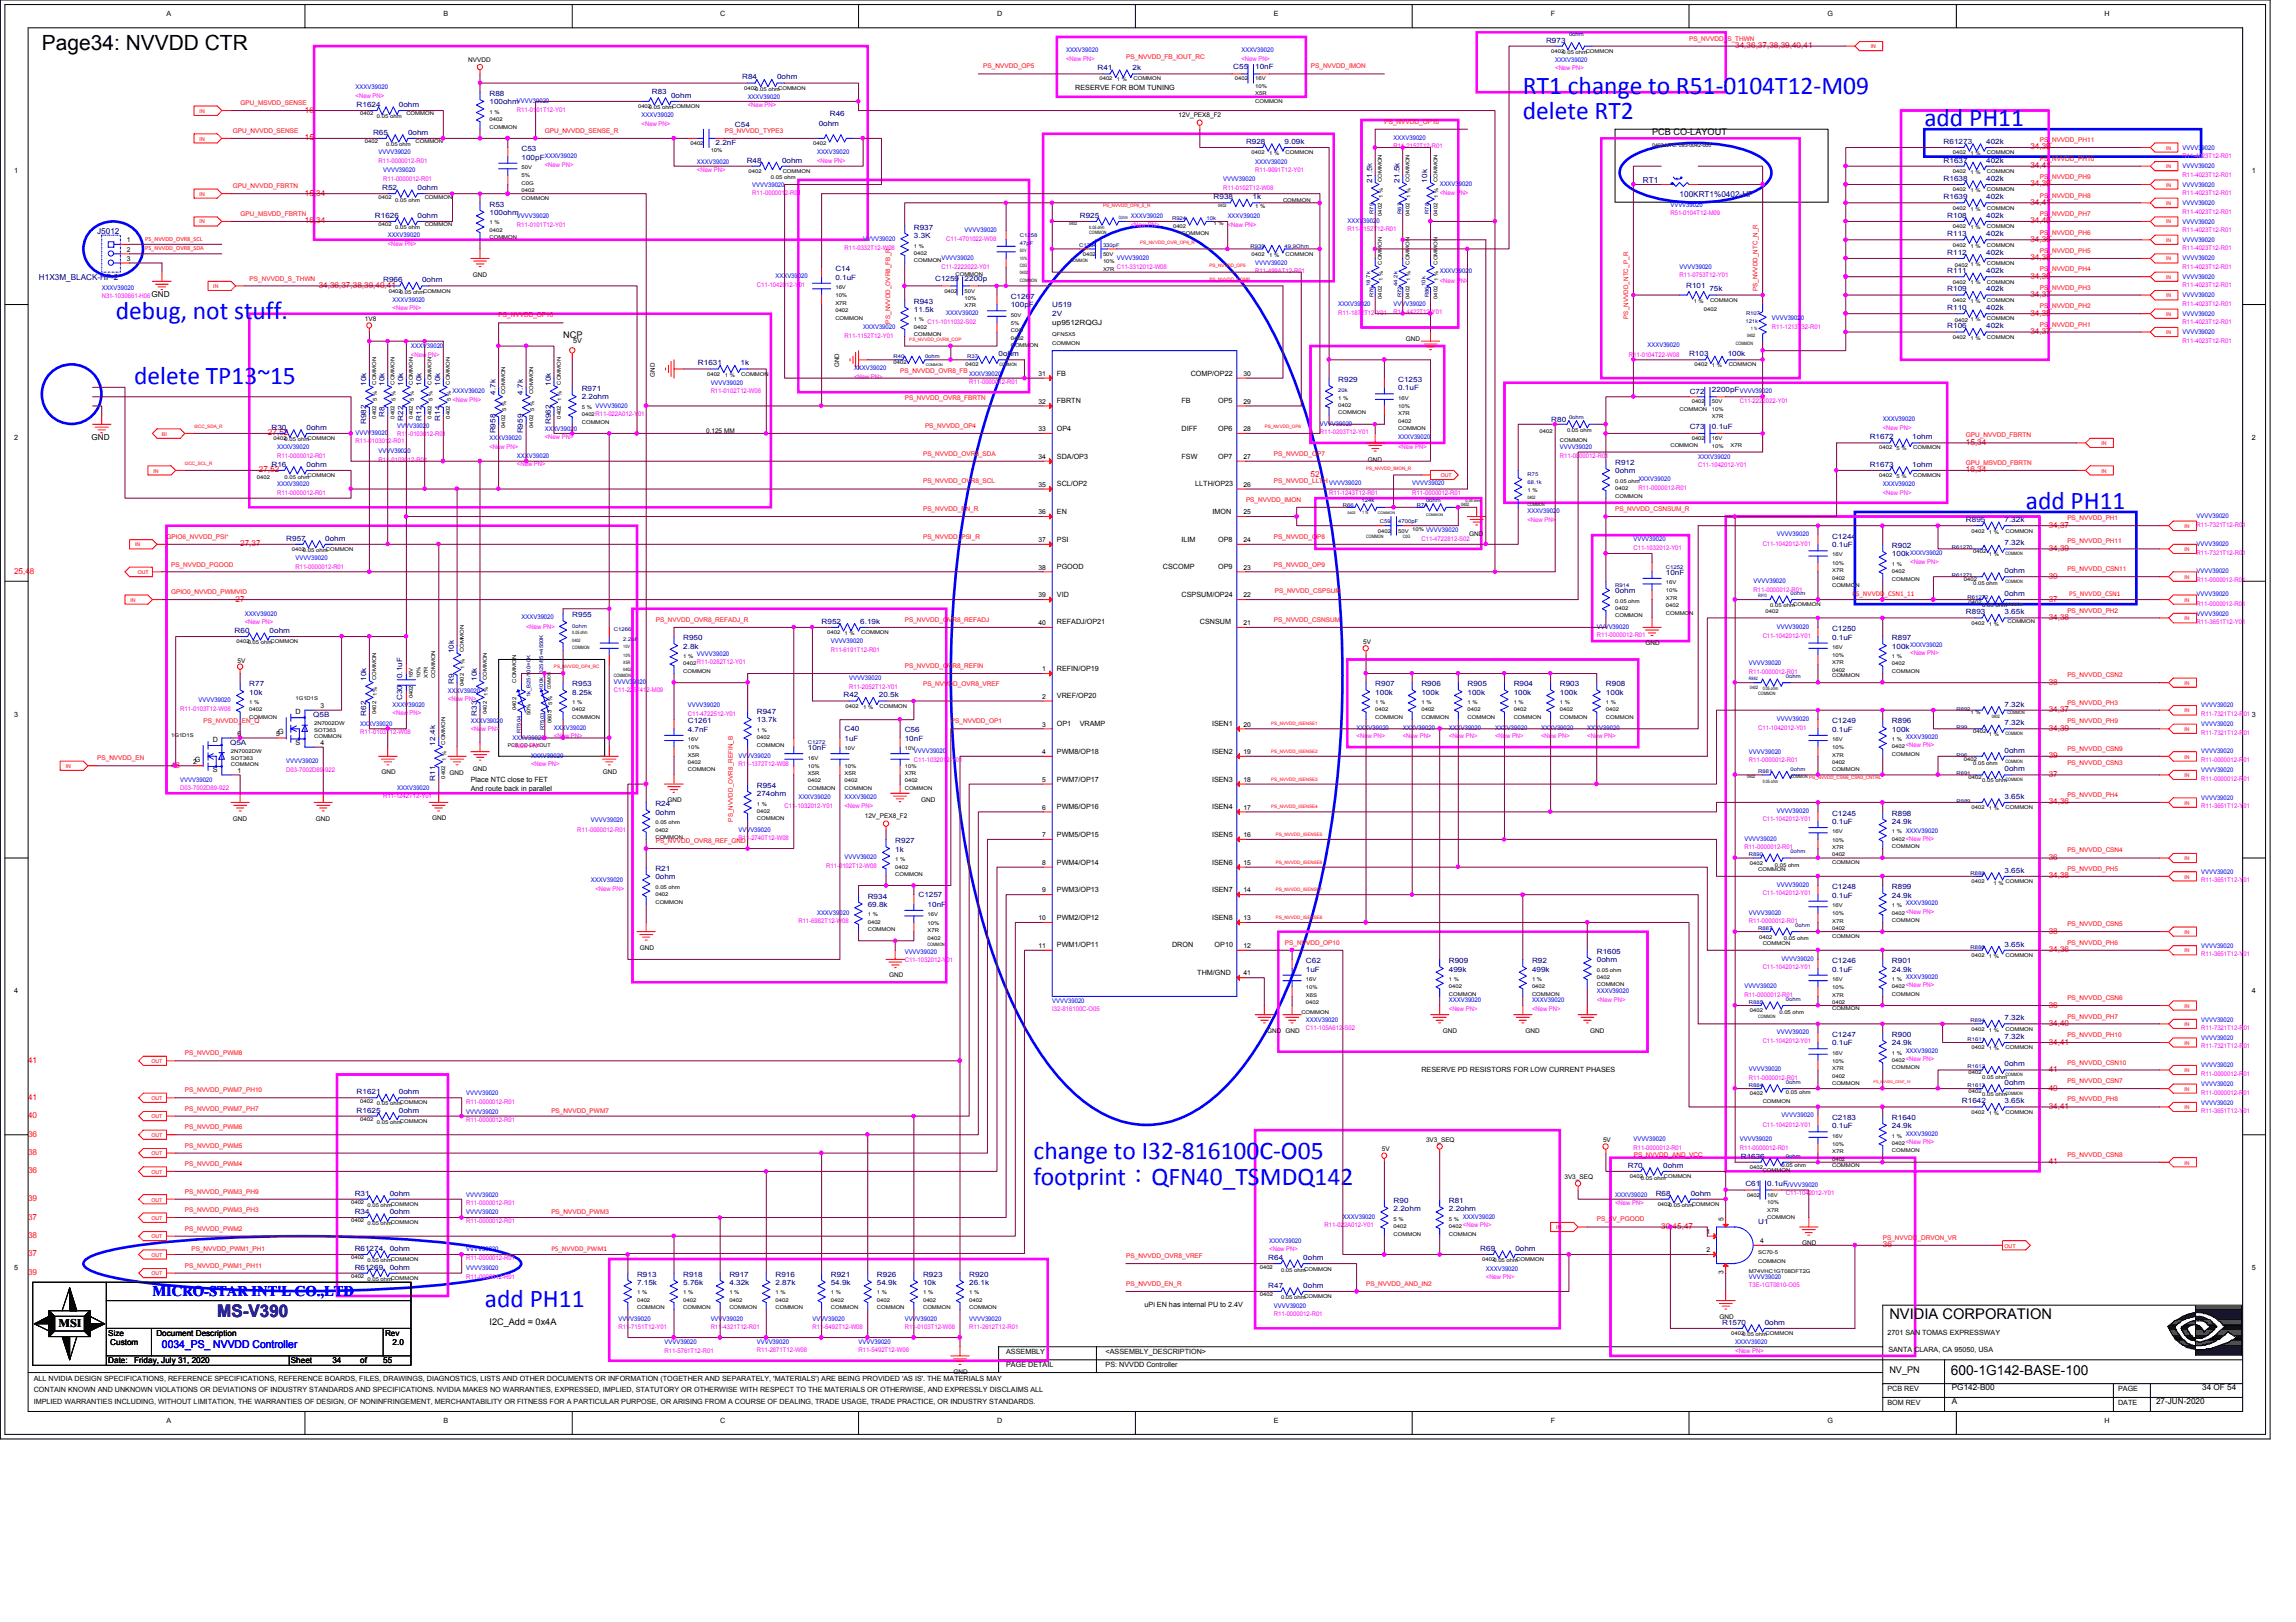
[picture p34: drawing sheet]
<svg xmlns="http://www.w3.org/2000/svg" width="297mm" height="210mm" viewBox="0 0 297 210" stroke-linecap="round" stroke-linejoin="round" font-family="sans-serif">
<defs><g id="words">
<g font-size="3.3" fill="#00f">
<text x="197" y="12.1">RT1 change to R51-0104T12-M09</text>
<text x="197" y="15.4">delete RT2</text>
<text x="249" y="16.3">add PH11</text>
<text x="15" y="41.3">debug, not stuff.</text>
<text x="17.4" y="49.7">delete TP13~15</text>
<text x="262.1" y="65.8">add PH11</text>
<text x="133.7" y="150">change to I32-816100C-O05</text>
<text x="133.7" y="153.3">footprint：QFN40_TSMDQ142</text>
<text x="62.7" y="169.1">add PH11</text>
</g>
<text font-size="2.7" x="5.4" y="6.5">Page34: NVVDD CTR</text>
<text font-size="2.2" fill="#400080" x="28.1" y="170.4">MS-V390</text>
<text font-size="1.9" fill="#00f" x="19.7" y="167.7">MICRO-STAR INT'L CO.,LTD</text>
<text font-size="1.9" x="244.4" y="170.7">NVIDIA CORPORATION</text>
<text font-size="1.8" x="252.4" y="177.9">600-1G142-BASE-100</text>
<text font-size="1.5" x="7.6" y="171.7">MSI</text>
<text font-size="1.4" fill="#00f" x="21" y="174.4">0034_PS_ NVVDD Controller</text>
<g font-size="1.2">
<text x="213.7" y="17.4">PCB CO-LAYOUT</text>
<text x="72.9" y="43.7">NCP</text>
<text x="63.3" y="171.4">I2C_Add = 0x4A</text>
<text x="244.4" y="177.7">NV_PN</text>
</g>
<g font-size="1.1" fill="#f00">
<text x="224.5" y="6.2">34,36,37,38,39,40,41</text>
<text x="39.5" y="14.6">16</text>
<text x="39.5" y="18.2">15</text>
<text x="262.7" y="21.8">34,41</text>
<text x="262.7" y="19.3">34,39</text>
<text x="39.5" y="28.9">16,34</text>
<text x="39.5" y="25.3">15,34</text>
<text x="262.7" y="28.9">34,40</text>
<text x="262.7" y="26.5">34,41</text>
<text x="262.7" y="24.1">34,39</text>
<text x="262.7" y="33.7">34,38</text>
<text x="262.7" y="31.3">34,36</text>
<text x="41.2" y="37.3">34,36,37,38,39,40,41</text>
<text x="262.7" y="40.9">34,38</text>
<text x="262.7" y="38.4">34,37</text>
<text x="262.7" y="36.1">34,36</text>
<text x="262.7" y="43.2">34,37</text>
<text x="34.7" y="56.3">27,52</text>
<text x="254.3" y="57.6">15,34</text>
<text x="33.5" y="61.1">27,52</text>
<text x="169.5" y="61.7">52</text>
<text x="254.3" y="61.1">16,34</text>
<text x="31.1" y="70.7">27,37</text>
<text x="265" y="68.3">34,37</text>
<text x="265" y="71.3">34,39</text>
<text x="1.8" y="74.3">25,48</text>
<text x="30.5" y="77.9">27</text>
<text x="265" y="74.9">39</text>
<text x="265" y="77.9">37</text>
<text x="265" y="80.2">34,38</text>
<text x="265" y="88.6">38</text>
<text x="265" y="94.6">34,39</text>
<text x="265" y="92.2">34,37</text>
<text x="22.1" y="99.4">48</text>
<text x="265" y="100.5">37</text>
<text x="265" y="98.1">39</text>
<text x="265" y="104.1">34,36</text>
<text x="265" y="113.7">34,38</text>
<text x="265" y="111.3">36</text>
<text x="265" y="123.2">34,36</text>
<text x="265" y="120.8">38</text>
<text x="265" y="130.4">36</text>
<text x="3.6" y="137.5">41</text>
<text x="265" y="135.2">34,41</text>
<text x="265" y="132.8">34,40</text>
<text x="3.6" y="142.3">41</text>
<text x="265" y="143.5">34,41</text>
<text x="265" y="141.1">40</text>
<text x="265" y="138.7">41</text>
<text x="3.6" y="149.5">38</text>
<text x="3.6" y="147.1">36</text>
<text x="3.6" y="144.7">40</text>
<text x="3.6" y="155.4">39</text>
<text x="3.6" y="151.8">36</text>
<text x="265" y="150.7">41</text>
<text x="3.6" y="160.2">38</text>
<text x="3.6" y="157.8">37</text>
<text x="214.9" y="159">30,45,47</text>
<text x="243.6" y="161.4">36</text>
<text x="3.6" y="165">39</text>
<text x="3.6" y="162.6">37</text>
</g>
<g font-size="1.1" fill="#000080">
<text x="212.6" y="23.7">RT1</text>
<text x="217.3" y="25.4">100KRT1%0402-HF</text>
<text x="12.6" y="30.2">J5012</text>
<text x="5" y="36.2">H1X3M_BLACK-HF-2</text>
</g>
<g font-size="1.1">
<text x="19.6" y="38.4">GND</text>
<text x="11.9" y="57">GND</text>
<text x="14" y="172.9">Size</text>
<text x="20.2" y="172.9">Document Description</text>
<text x="49.8" y="172.9">Rev</text>
<text x="14" y="176.4">Date:</text>
<text x="14.3" y="174.1">Custom</text>
<text x="17.4" y="176.4">Friday, July 31, 2020</text>
<text x="37.6" y="176.4">Sheet</text>
<text x="43" y="176.4">34</text>
<text x="46.6" y="176.4">of</text>
<text x="49.6" y="176.4">55</text>
<text x="50.8" y="174.1">2.0</text>
<text x="252.5" y="179.9">PG142-B00</text>
<text x="284.9" y="179.9">34 OF 54</text>
<text x="252.5" y="181.7">A</text>
<text x="278.9" y="181.7">27-JUN-2020</text>
</g>
<g font-size=".9">
<text x="21.5" y="2">A</text>
<text x="57.4" y="2">B</text>
<text x="93.2" y="2">C</text>
<text x="129" y="2">D</text>
<text x="164.8" y="2">E</text>
<text x="200.6" y="2">F</text>
<text x="236.4" y="2">G</text>
<text x="272.2" y="2">H</text>
<text x="139.1" y="11.6">RESERVE FOR BOM TUNING</text>
<text x="1.8" y="22.4">1</text>
<text x="291.3" y="22.4">1</text>
<text x="16.4" y="31.3">1</text>
<text x="16.4" y="32.6">2</text>
<text x="16.4" y="33.7">3</text>
<text x="74.2" y="44.4">5V</text>
<text x="136.1" y="42">up9512RQGJ</text>
<text x="134.4" y="48.6">31</text>
<text x="134.4" y="52.2">32</text>
<text x="136.7" y="48.6">FB</text>
<text x="136.7" y="52.2">FBRTN</text>
<text x="152.9" y="52.2">FB</text>
<text x="154" y="48.6">COMP/OP22</text>
<text x="157.6" y="52.2">OP5</text>
<text x="160.9" y="52.2">29</text>
<text x="160.9" y="48.6">30</text>
<text x="1.8" y="56.9">2</text>
<text x="134.4" y="55.8">33</text>
<text x="134.4" y="59.4">34</text>
<text x="136.7" y="55.8">OP4</text>
<text x="136.7" y="59.4">SDA/OP3</text>
<text x="152.9" y="55.8">DIFF</text>
<text x="152.9" y="59.4">FSW</text>
<text x="157.6" y="59.4">OP7</text>
<text x="157.6" y="55.8">OP6</text>
<text x="160.9" y="59.4">27</text>
<text x="160.9" y="55.8">28</text>
<text x="291.3" y="56.9">2</text>
<text x="134.4" y="63">35</text>
<text x="136.7" y="62.9">SCL/OP2</text>
<text x="154.6" y="62.9">LLTH/OP23</text>
<text x="160.9" y="63">26</text>
<text x="134.4" y="66.5">36</text>
<text x="134.4" y="70.1">37</text>
<text x="136.7" y="66.5">EN</text>
<text x="136.7" y="70.1">PSI</text>
<text x="152.9" y="70.1">ILIM</text>
<text x="156.9" y="66.5">IMON</text>
<text x="157.6" y="70.1">OP8</text>
<text x="160.9" y="70.1">24</text>
<text x="160.9" y="66.5">25</text>
<text x="134.4" y="73.7">38</text>
<text x="134.4" y="77.3">39</text>
<text x="136.7" y="73.7">PGOOD</text>
<text x="136.7" y="77.3">VID</text>
<text x="150.4" y="73.7">CSCOMP</text>
<text x="152.9" y="77.3">CSPSUM/OP24</text>
<text x="157.6" y="73.7">OP9</text>
<text x="160.9" y="77.3">22</text>
<text x="160.9" y="73.7">23</text>
<text x="134.4" y="80.9">40</text>
<text x="136.7" y="80.8">REFADJ/OP21</text>
<text x="155.2" y="80.8">CSNSUM</text>
<text x="160.9" y="80.9">21</text>
<text x="134.8" y="86.9">1</text>
<text x="136.7" y="86.8">REFIN/OP19</text>
<text x="1.8" y="92.8">3</text>
<text x="30.7" y="95.2">6</text>
<text x="35.7" y="95.2">5G</text>
<text x="38.2" y="92.4">D</text>
<text x="41.5" y="91.6">3</text>
<text x="134.8" y="90.4">2</text>
<text x="134.8" y="94">3</text>
<text x="136.7" y="90.4">VREF/OP20</text>
<text x="136.7" y="94">OP1</text>
<text x="139.7" y="94">VRAMP</text>
<text x="156.8" y="94">ISEN1</text>
<text x="160.9" y="94">20</text>
<text x="291.3" y="92.8">3</text>
<text x="25" y="98.8">2G</text>
<text x="27.5" y="99.9">S</text>
<text x="27.5" y="96">D</text>
<text x="30.7" y="100">1</text>
<text x="38.2" y="96.4">S</text>
<text x="41.5" y="96.4">4</text>
<text x="60.9" y="101.1">Place NTC close to FET</text>
<text x="134.8" y="97.6">4</text>
<text x="134.8" y="101.2">5</text>
<text x="136.7" y="97.5">PWM8/OP18</text>
<text x="136.7" y="101.1">PWM7/OP17</text>
<text x="156.8" y="101.1">ISEN3</text>
<text x="156.8" y="97.5">ISEN2</text>
<text x="160.9" y="101.2">18</text>
<text x="160.9" y="97.6">19</text>
<text x="60.9" y="102.3">And route back in parallel</text>
<text x="134.8" y="104.8">6</text>
<text x="136.7" y="104.7">PWM6/OP16</text>
<text x="156.8" y="104.7">ISEN4</text>
<text x="160.9" y="104.8">17</text>
<text x="134.8" y="108.3">7</text>
<text x="134.8" y="111.9">8</text>
<text x="136.7" y="108.3">PWM5/OP15</text>
<text x="136.7" y="111.9">PWM4/OP14</text>
<text x="156.8" y="111.9">ISEN6</text>
<text x="156.8" y="108.3">ISEN5</text>
<text x="160.9" y="111.9">15</text>
<text x="160.9" y="108.3">16</text>
<text x="134.4" y="119.1">10</text>
<text x="134.8" y="115.5">9</text>
<text x="136.7" y="115.4">PWM3/OP13</text>
<text x="136.7" y="119">PWM2/OP12</text>
<text x="156.8" y="119">ISEN8</text>
<text x="156.8" y="115.4">ISEN7</text>
<text x="160.9" y="119.1">13</text>
<text x="160.9" y="115.5">14</text>
<text x="134.4" y="122.7">11</text>
<text x="136.7" y="122.6">PWM1/OP11</text>
<text x="151.6" y="122.6">DRON</text>
<text x="157.1" y="122.6">OP10</text>
<text x="160.9" y="122.7">12</text>
<text x="1.8" y="128.6">4</text>
<text x="154.9" y="126.2">THM/GND</text>
<text x="160.9" y="126.2">41</text>
<text x="291.3" y="128.6">4</text>
<text x="183.9" y="138.7">RESERVE PD RESISTORS FOR LOW CURRENT PHASES</text>
<text x="220.8" y="159.7">1</text>
<text x="223" y="157.9" transform="rotate(-90 223 157.9)">5</text>
<text x="227.7" y="160.9">4</text>
<text x="1.8" y="164.4">5</text>
<text x="220.8" y="162.1">2</text>
<text x="223" y="164.8" transform="rotate(-90 223 164.8)">3</text>
<text x="291.3" y="164.4">5</text>
<text x="148.1" y="169.2">uPi EN has internal PU to 2.4V</text>
<text x="244.2" y="172.8">2701 SAN TOMAS EXPRESSWAY</text>
<text x="4.4" y="178.7">ALL NVIDIA DESIGN SPECIFICATIONS, REFERENCE SPECIFICATIONS, REFERENCE BOARDS, FILES, DRAWINGS, DIAGNOSTICS, LISTS AND OTHER DOCUMENTS OR INFORMATION (TOGETHER AND SEPARATELY, 'MATERIALS') ARE BEING PROVIDED 'AS IS'. THE MATERIALS MAY</text>
<text x="130.2" y="177">PAGE DETAIL</text>
<text x="130.2" y="175.3">ASSEMBLY</text>
<text x="143" y="175.3">&lt;ASSEMBLY_DESCRIPTION&gt;</text>
<text x="143" y="177">PS: NVVDD Controller</text>
<text x="244.3" y="174.9">SANTA CLARA, CA 95050, USA</text>
<text x="4.4" y="180.2">CONTAIN KNOWN AND UNKNOWN VIOLATIONS OR DEVIATIONS OF INDUSTRY STANDARDS AND SPECIFICATIONS. NVIDIA MAKES NO WARRANTIES, EXPRESSED, IMPLIED, STATUTORY OR OTHERWISE WITH RESPECT TO THE MATERIALS OR OTHERWISE, AND EXPRESSLY DISCLAIMS ALL</text>
<text x="4.4" y="181.7">IMPLIED WARRANTIES INCLUDING, WITHOUT LIMITATION, THE WARRANTIES OF DESIGN, OF NONINFRINGEMENT, MERCHANTABILITY OR FITNESS FOR A PARTICULAR PURPOSE, OR ARISING FROM A COURSE OF DEALING, TRADE USAGE, TRADE PRACTICE, OR INDUSTRY STANDARDS.</text>
<text x="21.5" y="184.1">A</text>
<text x="57.4" y="184.1">B</text>
<text x="93.2" y="184.1">C</text>
<text x="129" y="184.1">D</text>
<text x="164.8" y="184.1">E</text>
<text x="200.6" y="184.1">F</text>
<text x="236.4" y="184.1">G</text>
<text x="244.2" y="181.8">BOM REV</text>
<text x="244.2" y="180">PCB REV</text>
<text x="272.2" y="184.1">H</text>
<text x="274" y="180">PAGE</text>
<text x="274" y="181.8">DATE</text>
</g>
<g font-size=".9" fill="#000080">
<text x="200" y="5.5">R973</text>
<text x="96" y="10.3">R84</text>
<text x="100.5" y="10.3">0ohm</text>
<text x="142" y="9.1">R41</text>
<text x="146.5" y="9.1">2k</text>
<text x="159.6" y="9">C55</text>
<text x="162.4" y="9">10nF</text>
<text x="46.1" y="13.8">R1624</text>
<text x="48.3" y="17.4">R65</text>
<text x="51.6" y="13.8">0ohm</text>
<text x="52.8" y="17.4">0ohm</text>
<text x="63.3" y="12.4">R88</text>
<text x="63.3" y="13.5">100ohm</text>
<text x="84.3" y="12.2">R83</text>
<text x="86.8" y="12.7">0ohm</text>
<text x="95.1" y="16.4">C54</text>
<text x="105.9" y="16.3">0ohm</text>
<text x="107.4" y="15.1">R46</text>
<text x="67.5" y="20.7">100pF</text>
<text x="67.5" y="19.6">C53</text>
<text x="92.6" y="18.8">2.2nF</text>
<text x="96.6" y="21">R48</text>
<text x="101.2" y="21">0ohm</text>
<text x="161.2" y="18.6">R928</text>
<text x="166.2" y="18.6">9.09k</text>
<text x="177.5" y="23.6" transform="rotate(-90 177.5 23.6)">21.5k</text>
<text x="181.1" y="23.6" transform="rotate(-90 181.1 23.6)">21.5k</text>
<text x="184.7" y="23.6" transform="rotate(-90 184.7 23.6)">10k</text>
<text x="251.5" y="18.6">R61273</text>
<text x="251.5" y="21">R1637</text>
<text x="251.5" y="23.4">R1638</text>
<text x="257" y="23.4">402k</text>
<text x="257" y="18.6">402k</text>
<text x="257" y="21">402k</text>
<text x="48.5" y="28.2">R1626</text>
<text x="49.4" y="24.6">R52</text>
<text x="54" y="24.6">0ohm</text>
<text x="54" y="28.2">0ohm</text>
<text x="63.3" y="26.8">R53</text>
<text x="63.3" y="27.8">100ohm</text>
<text x="118.2" y="29.7">R937</text>
<text x="139.7" y="28.2">R925</text>
<text x="157" y="25.8">R938</text>
<text x="162" y="25.8">1k</text>
<text x="251.5" y="25.8">R1639</text>
<text x="251.9" y="28.2">R108</text>
<text x="257" y="28.2">402k</text>
<text x="257" y="25.8">402k</text>
<text x="108.1" y="35.1">C14</text>
<text x="118.2" y="30.8">3.3K</text>
<text x="251.9" y="33">R112</text>
<text x="251.9" y="30.6">R113</text>
<text x="251.9" y="35.3">R111</text>
<text x="257" y="33">402k</text>
<text x="257" y="30.6">402k</text>
<text x="257" y="35.3">402k</text>
<text x="49.6" y="36.5">R966</text>
<text x="54.6" y="36.5">0ohm</text>
<text x="108.1" y="36.2">0.1uF</text>
<text x="118.2" y="39.3">R943</text>
<text x="118.2" y="40.3">11.5k</text>
<text x="121" y="36.4">C1259</text>
<text x="124.8" y="36.4">2200p</text>
<text x="130.8" y="38.7">C1267</text>
<text x="130.8" y="39.8">100pF</text>
<text x="136.1" y="39.7">U519</text>
<text x="136.1" y="40.9">2V</text>
<text x="218.1" y="37.3">R101</text>
<text x="221.1" y="37.7">75k</text>
<text x="251.9" y="40.1">R110</text>
<text x="251.9" y="37.7">R109</text>
<text x="257" y="40.1">402k</text>
<text x="257" y="37.7">402k</text>
<text x="90.3" y="47.3">R1631</text>
<text x="95.8" y="47.3">1k</text>
<text x="129.2" y="46.1">0ohm</text>
<text x="218.5" y="46.1">R103</text>
<text x="223.5" y="46.1">100k</text>
<text x="251.9" y="42.5">R106</text>
<text x="257" y="42.5">402k</text>
<text x="47.4" y="49.9" transform="rotate(-90 47.4 49.9)">10k</text>
<text x="49.7" y="54" transform="rotate(-90 49.7 54)">R8</text>
<text x="49.7" y="49.9" transform="rotate(-90 49.7 49.9)">10k</text>
<text x="52.2" y="49.9" transform="rotate(-90 52.2 49.9)">10k</text>
<text x="54.5" y="49.9" transform="rotate(-90 54.5 49.9)">10k</text>
<text x="56.9" y="49.9" transform="rotate(-90 56.9 49.9)">10k</text>
<text x="64.1" y="51.1" transform="rotate(-90 64.1 51.1)">4.7k</text>
<text x="67.6" y="51.1" transform="rotate(-90 67.6 51.1)">4.7k</text>
<text x="71.2" y="49.9" transform="rotate(-90 71.2 49.9)">10k</text>
<text x="75.3" y="50.6">R971</text>
<text x="75.3" y="51.7">2.2ohm</text>
<text x="173.1" y="49.4">R929</text>
<text x="180.9" y="49.4">C1253</text>
<text x="180.9" y="50.5">0.1uF</text>
<text x="218.6" y="51">C72</text>
<text x="221.5" y="50.8">2200pFVVVV39020</text>
<text x="35.1" y="55.6">R30</text>
<text x="39.7" y="55.6">0ohm</text>
<text x="47.4" y="54.9" transform="rotate(-90 47.4 54.9)">R982</text>
<text x="52.2" y="54.4" transform="rotate(-90 52.2 54.4)">R22</text>
<text x="54.5" y="54.4" transform="rotate(-90 54.5 54.4)">R12</text>
<text x="56.9" y="54.4" transform="rotate(-90 56.9 54.4)">R14</text>
<text x="64.1" y="56.1" transform="rotate(-90 64.1 56.1)">R958</text>
<text x="67.6" y="56.1" transform="rotate(-90 67.6 56.1)">R959</text>
<text x="71.2" y="54.9" transform="rotate(-90 71.2 54.9)">R962</text>
<text x="200.7" y="54.6">R80</text>
<text x="218.6" y="55.5">C73</text>
<text x="221.5" y="55.5">0.1uF</text>
<text x="241.9" y="56.9">R1672</text>
<text x="247.4" y="56.9">1ohm</text>
<text x="35.1" y="60.4">R16</text>
<text x="39.7" y="60.4">0ohm</text>
<text x="209" y="61.3">0ohm</text>
<text x="209" y="60.2">R912</text>
<text x="241.9" y="60.4">R1673</text>
<text x="247.4" y="60.4">1ohm</text>
<text x="37" y="70">R957</text>
<text x="42.1" y="70">0ohm</text>
<text x="237" y="69.7">C1244</text>
<text x="237" y="70.8">0.1uF</text>
<text x="244.8" y="70.9">R902</text>
<text x="254.3" y="67.6">R895</text>
<text x="259.3" y="67.6">7.32k</text>
<text x="259.3" y="70.6">7.32k</text>
<text x="209" y="76.8">0ohm</text>
<text x="215.5" y="74.4">10nF</text>
<text x="244.8" y="72">100k</text>
<text x="259.3" y="77.1">0ohm</text>
<text x="259.3" y="74.1">0ohm</text>
<text x="30.3" y="81.9">R60</text>
<text x="34.9" y="81.9">0ohm</text>
<text x="74" y="79.9">R955</text>
<text x="88.4" y="83.9">2.8k</text>
<text x="88.4" y="82.8">R950</text>
<text x="106.3" y="80.7">R952</text>
<text x="111.3" y="80.7">6.19k</text>
<text x="237" y="82.8">0.1uF</text>
<text x="237" y="81.7">C1250</text>
<text x="244.8" y="82.8">R897</text>
<text x="244.8" y="83.9">100k</text>
<text x="254.3" y="79.5">R893</text>
<text x="259.3" y="79.5">3.65k</text>
<text x="32.3" y="88.8">R77</text>
<text x="32.3" y="89.9">10k</text>
<text x="47.4" y="88.1" transform="rotate(-90 47.4 88.1)">10k</text>
<text x="52" y="87.8" transform="rotate(-90 52 87.8)">0.1uF</text>
<text x="58.7" y="88.6" transform="rotate(-90 58.7 88.6)">R9</text>
<text x="58.7" y="84.5" transform="rotate(-90 58.7 84.5)">10k</text>
<text x="61.7" y="88.1" transform="rotate(-90 61.7 88.1)">10k</text>
<text x="74" y="88.8">R953</text>
<text x="74" y="89.9">8.25k</text>
<text x="177.9" y="89.9">100k</text>
<text x="177.9" y="88.8">R907</text>
<text x="183.9" y="88.8">R906</text>
<text x="183.9" y="89.9">100k</text>
<text x="189.9" y="89.9">100k</text>
<text x="189.9" y="88.8">R905</text>
<text x="195.8" y="88.8">R904</text>
<text x="195.8" y="89.9">100k</text>
<text x="201.8" y="88.8">R903</text>
<text x="201.8" y="89.9">100k</text>
<text x="207.8" y="88.8">R908</text>
<text x="207.8" y="89.9">100k</text>
<text x="40.5" y="92.8">Q5B</text>
<text x="47.4" y="92.6" transform="rotate(-90 47.4 92.6)">R62</text>
<text x="52" y="90.6" transform="rotate(-90 52 90.6)">C30</text>
<text x="61.7" y="92.6" transform="rotate(-90 61.7 92.6)">R33</text>
<text x="89" y="94.7">4.7nF</text>
<text x="89" y="93.6">C1261</text>
<text x="97.9" y="93.5">13.7k</text>
<text x="97.9" y="92.4">R947</text>
<text x="109.1" y="90.3">R42</text>
<text x="109.3" y="95.9">1uF</text>
<text x="109.3" y="94.6">C40</text>
<text x="113.7" y="90.3">20.5k</text>
<text x="117" y="95.9">10nF</text>
<text x="117" y="94.8">C56</text>
<text x="237" y="94.7">0.1uF</text>
<text x="237" y="93.6">C1249</text>
<text x="244.8" y="94.7">100k</text>
<text x="244.8" y="93.6">R896</text>
<text x="259.3" y="91.4">7.32k</text>
<text x="259.3" y="93.9">7.32k</text>
<text x="29.8" y="96.4">Q5A</text>
<text x="56.3" y="101" transform="rotate(-90 56.3 101)">R11</text>
<text x="56.3" y="96.5" transform="rotate(-90 56.3 96.5)">12.4k</text>
<text x="97.9" y="102">R954</text>
<text x="104.5" y="97.1">10nF</text>
<text x="259.3" y="99.8">0ohm</text>
<text x="259.3" y="97.4">0ohm</text>
<text x="84.8" y="104.4">R24</text>
<text x="84.8" y="105.4">0ohm</text>
<text x="97.9" y="103">274ohm</text>
<text x="237" y="105.5">C1245</text>
<text x="237" y="106.6">0.1uF</text>
<text x="244.8" y="106.6">24.9k</text>
<text x="244.8" y="105.5">R898</text>
<text x="259.3" y="103.4">3.65k</text>
<text x="84.8" y="112.7">R21</text>
<text x="84.8" y="113.8">0ohm</text>
<text x="115.8" y="110.2">1k</text>
<text x="115.8" y="109.1">R927</text>
<text x="259.3" y="112.9">3.65k</text>
<text x="112.3" y="117.3">69.8k</text>
<text x="112.3" y="116.3">R934</text>
<text x="118.8" y="116">C1257</text>
<text x="120" y="117.3">10nF</text>
<text x="237" y="115.1">C1248</text>
<text x="237" y="116.2">0.1uF</text>
<text x="244.8" y="116.2">24.9k</text>
<text x="244.8" y="115.1">R899</text>
<text x="168.9" y="125.7">1uF</text>
<text x="168.9" y="124.6">C62</text>
<text x="187.4" y="124.6">R909</text>
<text x="187.4" y="125.7">499k</text>
<text x="198.2" y="125.7">499k</text>
<text x="198.2" y="124.6">R92</text>
<text x="206.6" y="123.4">R1605</text>
<text x="206.6" y="124.5">0ohm</text>
<text x="237" y="124.6">C1246</text>
<text x="237" y="125.7">0.1uF</text>
<text x="244.8" y="124.6">R901</text>
<text x="244.8" y="125.7">24.9k</text>
<text x="259.3" y="122.5">3.65k</text>
<text x="237" y="135.3">0.1uF</text>
<text x="237" y="134.2">C1247</text>
<text x="244.8" y="134.2">R900</text>
<text x="244.8" y="135.3">24.9k</text>
<text x="259.3" y="134.5">7.32k</text>
<text x="259.3" y="132">7.32k</text>
<text x="46.1" y="141.6">R1621</text>
<text x="46.1" y="144">R1625</text>
<text x="51.6" y="141.6">0ohm</text>
<text x="51.6" y="144">0ohm</text>
<text x="253.8" y="142.8">R1642</text>
<text x="259.3" y="142.8">3.65k</text>
<text x="259.3" y="140.4">0ohm</text>
<text x="259.3" y="138">0ohm</text>
<text x="225.2" y="149.9">R1636</text>
<text x="237" y="146">0.1uF</text>
<text x="237" y="144.9">C2183</text>
<text x="244.8" y="144.9">R1640</text>
<text x="244.8" y="146">24.9k</text>
<text x="45.9" y="154.7">R31</text>
<text x="50.4" y="154.7">0ohm</text>
<text x="180.3" y="155.7">R90</text>
<text x="187.4" y="155.7">R81</text>
<text x="210.6" y="151.1">R70</text>
<text x="214.2" y="154.7">R68</text>
<text x="215.2" y="151.1">0ohm</text>
<text x="218.7" y="154.7">0ohm</text>
<text x="225.8" y="153.4">C61</text>
<text x="228.6" y="153.4">0.1uFVVVV39020</text>
<text x="45.9" y="157.1">R34</text>
<text x="45.9" y="161.9">R61274</text>
<text x="50.4" y="157.1">0ohm</text>
<text x="50.4" y="161.9">0ohm</text>
<text x="180.3" y="156.8">2.2ohm</text>
<text x="187.4" y="156.8">2.2ohm</text>
<text x="191.5" y="161.9">R69</text>
<text x="196" y="161.9">0ohm</text>
<text x="227.5" y="158.4">U1</text>
<text x="45.9" y="164.3">R61269</text>
<text x="50.4" y="164.3">0ohm</text>
<text x="82.4" y="165.2">R913</text>
<text x="82.4" y="166.3">7.15k</text>
<text x="88.4" y="166.3">5.76k</text>
<text x="88.4" y="165.2">R918</text>
<text x="94.4" y="165.2">R917</text>
<text x="94.4" y="166.3">4.32k</text>
<text x="100.3" y="165.2">R916</text>
<text x="100.3" y="166.3">2.87k</text>
<text x="107.5" y="166.3">54.9k</text>
<text x="107.5" y="165.2">R921</text>
<text x="113.4" y="166.3">54.9k</text>
<text x="113.4" y="165.2">R926</text>
<text x="119.4" y="166.3">10k</text>
<text x="119.4" y="165.2">R923</text>
<text x="125.4" y="166.3">26.1k</text>
<text x="125.4" y="165.2">R920</text>
<text x="164.1" y="166.7">R47</text>
<text x="164.1" y="163.1">R64</text>
<text x="168.6" y="166.7">0ohm</text>
<text x="168.6" y="163.1">0ohm</text>
<text x="222.8" y="171.4">R1570</text>
<text x="228.3" y="171.4">0ohm</text>
</g>
<g font-size=".9" fill="#f00">
<text x="239.6" y="77.1">PS_NVVDD_CSN1_11</text>
<text x="267.7" y="77.1">PS_NVVDD_CSN1</text>
<text x="71.3" y="161.9">PS_NVVDD_PWM1</text>
</g>
<g font-size=".8" fill="#f00">
<text x="218.5" y="5.2">PS_NVVDD_S_THWN</text>
<text x="127.2" y="8.8">PS_NVVDD_OP5</text>
<text x="145.7" y="7.7">PS_NVVDD_FB_IOUT_RC</text>
<text x="169.6" y="8.8">PS_NVVDD_IMON</text>
<text x="30.1" y="17.2">GPU_NVVDD_SENSE</text>
<text x="31.1" y="13.6">GPU_MSVDD_SENSE</text>
<text x="70.5" y="17.2">GPU_NVVDD_SENSE_R</text>
<text x="93.8" y="17.2">PS_NVVDD_TYPE3</text>
<text x="179.1" y="16">PS_NVVDD_OP10</text>
<text x="263.9" y="20.8">PS_NVVDD_PH10</text>
<text x="263.9" y="23.2">PS_NVVDD_PH9</text>
<text x="263.9" y="18.4">PS_NVVDD_PH11</text>
<text x="30.1" y="24.4">GPU_NVVDD_FBRTN</text>
<text x="31.1" y="27.9">GPU_MSVDD_FBRTN</text>
<text x="263.9" y="27.9">PS_NVVDD_PH7</text>
<text x="263.9" y="25.6">PS_NVVDD_PH8</text>
<text x="18.8" y="31.2">PS_NVVDD_OVR8_SCL</text>
<text x="18.8" y="32.4">PS_NVVDD_OVR8_SDA</text>
<text x="263.9" y="35.1">PS_NVVDD_PH4</text>
<text x="263.9" y="32.7">PS_NVVDD_PH5</text>
<text x="263.9" y="30.4">PS_NVVDD_PH6</text>
<text x="32.3" y="36.3">PS_NVVDD_S_THWN</text>
<text x="64.5" y="41.1">PS_NVVDD_OP10</text>
<text x="115.1" y="41.9" transform="rotate(-90 115.1 41.9)">PS_NVVDD_OVR8_FB_R</text>
<text x="210.6" y="41.3" transform="rotate(-90 210.6 41.3)">PS_NVVDD_NTC_P_R</text>
<text x="227.4" y="37.7" transform="rotate(-90 227.4 37.7)">PS_NVVDD_NTC_N_R</text>
<text x="263.9" y="39.9">PS_NVVDD_PH2</text>
<text x="263.9" y="37.5">PS_NVVDD_PH3</text>
<text x="263.9" y="42.3">PS_NVVDD_PH1</text>
<text x="116.5" y="48.3">PS_NVVDD_OVR8_FB</text>
<text x="117" y="51.8">PS_NVVDD_OVR8_FBRTN</text>
<text x="119.4" y="59">PS_NVVDD_OVR8_SDA</text>
<text x="119.7" y="55.4">PS_NVVDD_OP4</text>
<text x="164.8" y="59">PS_NVVDD_OP7</text>
<text x="254.3" y="56.6">GPU_NVVDD_FBRTN</text>
<text x="119.4" y="62.6">PS_NVVDD_OVR8_SCL</text>
<text x="161.2" y="64.9">PS_NVVDD_IMON</text>
<text x="164.8" y="62.6">PS_NVVDD_LLTH</text>
<text x="254.3" y="60.2">GPU_MSVDD_FBRTN</text>
<text x="21.5" y="69.7">GPIO6_NVVDD_PSI*</text>
<text x="119.4" y="66.2">PS_NVVDD_EN_R</text>
<text x="119.4" y="69.7">PS_NVVDD_PSI_R</text>
<text x="164.8" y="69.7">PS_NVVDD_OP8</text>
<text x="209" y="66.2">PS_NVVDD_CSNSUM_R</text>
<text x="267.5" y="67.4">PS_NVVDD_PH1</text>
<text x="267.5" y="70.3">PS_NVVDD_PH11</text>
<text x="22.1" y="76.9">GPIO0_NVVDD_PWMVID</text>
<text x="22.1" y="73.3">PS_NVVDD_PGOOD</text>
<text x="164.8" y="73.3">PS_NVVDD_OP9</text>
<text x="164.9" y="76.8">PS_NVVDD_CSPSUM</text>
<text x="267.5" y="73.9">PS_NVVDD_CSN11</text>
<text x="84.8" y="80.5">PS_NVVDD_OVR8_REFADJ_R</text>
<text x="117" y="80.5">PS_NVVDD_OVR8_REFADJ</text>
<text x="164.8" y="80.5">PS_NVVDD_CSNSUM</text>
<text x="267.5" y="79.3">PS_NVVDD_PH2</text>
<text x="117" y="86.4">PS_NVVDD_OVR8_REFIN</text>
<text x="119.4" y="88.8">PS_NVVDD_OVR8_VREF</text>
<text x="267.5" y="87.6">PS_NVVDD_CSN2</text>
<text x="26.3" y="93.6">PS_NVVDD_EN_Q</text>
<text x="123" y="93.6">PS_NVVDD_OP1</text>
<text x="267.5" y="91.2">PS_NVVDD_PH3</text>
<text x="267.5" y="93.6">PS_NVVDD_PH9</text>
<text x="12.6" y="98.4">PS_NVVDD_EN</text>
<text x="267.5" y="99">PS_NVVDD_CSN3</text>
<text x="267.5" y="97.2">PS_NVVDD_CSN9</text>
<text x="94.8" y="106.3" transform="rotate(-90 94.8 106.3)">PS_NVVDD_OVR8_REFIN_B</text>
<text x="267.5" y="103.2">PS_NVVDD_PH4</text>
<text x="84.8" y="109.1">PS_NVVDD_OVR8_REF_GND</text>
<text x="267.5" y="110.3">PS_NVVDD_CSN4</text>
<text x="267.5" y="112.7">PS_NVVDD_PH5</text>
<text x="267.5" y="119.9">PS_NVVDD_CSN5</text>
<text x="166.2" y="122.3">PS_NVVDD_OP10</text>
<text x="267.5" y="122.3">PS_NVVDD_PH6</text>
<text x="267.5" y="129.4">PS_NVVDD_CSN6</text>
<text x="267.5" y="131.8">PS_NVVDD_PH7</text>
<text x="23.9" y="136.6">PS_NVVDD_PWM8</text>
<text x="267.5" y="137.8">PS_NVVDD_CSN10</text>
<text x="267.5" y="134.2">PS_NVVDD_PH10</text>
<text x="23.9" y="141.4">PS_NVVDD_PWM7_PH10</text>
<text x="23.9" y="143.8">PS_NVVDD_PWM7_PH7</text>
<text x="71.3" y="144">PS_NVVDD_PWM7</text>
<text x="267.5" y="140.2">PS_NVVDD_CSN7</text>
<text x="267.5" y="142.5">PS_NVVDD_PH8</text>
<text x="23.9" y="148.5">PS_NVVDD_PWM5</text>
<text x="23.9" y="146.1">PS_NVVDD_PWM6</text>
<text x="211.4" y="149.7">PS_NVVDD_AND_VCC</text>
<text x="267.5" y="149.7">PS_NVVDD_CSN8</text>
<text x="23.9" y="154.5">PS_NVVDD_PWM3_PH9</text>
<text x="23.9" y="150.9">PS_NVVDD_PWM4</text>
<text x="23.9" y="159.3">PS_NVVDD_PWM2</text>
<text x="23.9" y="156.9">PS_NVVDD_PWM3_PH3</text>
<text x="24.8" y="161.9">PS_NVVDD_PWM1_PH1</text>
<text x="71.3" y="157.1">PS_NVVDD_PWM3</text>
<text x="206.6" y="158.1">PS_5V_PGOOD</text>
<text x="243.6" y="160.4">PS_NVVDD_DRVON_VR</text>
<text x="23.9" y="164">PS_NVVDD_PWM1_PH11</text>
<text x="145.7" y="166.4">PS_NVVDD_EN_R</text>
<text x="145.7" y="162.9">PS_NVVDD_OVR8_VREF</text>
<text x="176.7" y="166.4">PS_NVVDD_AND_IN2</text>
</g>
<g font-size=".8" fill="#00f">
<text x="46" y="11.5">XXXV39020</text>
<text x="137.9" y="6.7">XXXV39020</text>
<text x="160.6" y="6.7">XXXV39020</text>
<text x="201.2" y="8">XXXV39020</text>
<text x="66.9" y="13.3">VVVV39020</text>
<text x="83" y="15.2">XXXV39020</text>
<text x="96.7" y="12.8">XXXV39020</text>
<text x="49" y="20">VVVV39020</text>
<text x="49.6" y="22.3">VVVV39020</text>
<text x="70.5" y="20.4">XXXV39020</text>
<text x="90.2" y="21.2">XXXV39020</text>
<text x="105.7" y="20">XXXV39020</text>
<text x="158.2" y="23.5">VVVV39020</text>
<text x="162.4" y="21.2">XXXV39020</text>
<text x="180.3" y="18.1">XXXV39020</text>
<text x="282.4" y="19.4">VVVV39020</text>
<text x="282.4" y="21.8">VVVV39020</text>
<text x="66.9" y="28.2">VVVV39020</text>
<text x="97.3" y="24.2">VVVV39020</text>
<text x="146.3" y="28.2">XXXV39020</text>
<text x="158.8" y="28.2">XXXV39020</text>
<text x="174.3" y="28.8">XXXV39020</text>
<text x="186.3" y="24">XXXV39020</text>
<text x="216.1" y="26.8">VVVV39020</text>
<text x="282.4" y="26.5">VVVV39020</text>
<text x="282.4" y="24.2">VVVV39020</text>
<text x="282.4" y="29">VVVV39020</text>
<text x="50.2" y="30.7">XXXV39020</text>
<text x="100.3" y="36">XXXV39020</text>
<text x="111.7" y="31.2">VVVV39020</text>
<text x="121.8" y="33.6">VVVV39020</text>
<text x="124.8" y="30">VVVV39020</text>
<text x="144.5" y="33.6">VVVV39020</text>
<text x="162.4" y="34.3">VVVV39020</text>
<text x="186.3" y="35.4">XXXV39020</text>
<text x="217.3" y="34.8">VVVV39020</text>
<text x="282.4" y="33.7">VVVV39020</text>
<text x="282.4" y="31.3">VVVV39020</text>
<text x="13.2" y="37.5">XXXV39020</text>
<text x="50.8" y="39.1">XXXV39020</text>
<text x="122.4" y="40.8">XXXV39020</text>
<text x="173.1" y="39.6">XXXV39020</text>
<text x="180.3" y="39.6">VVVV39020</text>
<text x="229.2" y="41.4">VVVV39020</text>
<text x="282.4" y="40.9">VVVV39020</text>
<text x="282.4" y="36.1">VVVV39020</text>
<text x="282.4" y="38.5">VVVV39020</text>
<text x="53.2" y="45">XXXV39020</text>
<text x="110.5" y="47.9">XXXV39020</text>
<text x="111.7" y="42.5">XXXV39020</text>
<text x="213.1" y="44.9">XXXV39020</text>
<text x="282.4" y="43.3">VVVV39020</text>
<text x="58.5" y="50.9">XXXV39020</text>
<text x="77" y="52.8">VVVV39020</text>
<text x="91.9" y="49.8">VVVV39020</text>
<text x="125.4" y="48.6">XXXV39020</text>
<text x="35.9" y="58.2">XXXV39020</text>
<text x="46" y="56.3">VVVV39020</text>
<text x="49" y="58.7">VVVV39020</text>
<text x="51.4" y="55.3">VVVV39020</text>
<text x="63.3" y="57">XXXV39020</text>
<text x="66.9" y="59.3">XXXV39020</text>
<text x="70.5" y="55.8">XXXV39020</text>
<text x="170.8" y="55.1">VVVV39020</text>
<text x="180.9" y="56.9">XXXV39020</text>
<text x="201.8" y="58.2">VVVV39020</text>
<text x="219.7" y="59.4">XXXV39020</text>
<text x="243.6" y="54.5">XXXV39020</text>
<text x="35.9" y="62.9">XXXV39020</text>
<text x="172" y="62.8">VVVV39020</text>
<text x="182.7" y="62.8">VVVV39020</text>
<text x="212" y="62.2">XXXV39020</text>
<text x="243.6" y="62.9">XXXV39020</text>
<text x="184.5" y="68.8">VVVV39020</text>
<text x="197.6" y="66.4">XXXV39020</text>
<text x="211.3" y="70">VVVV39020</text>
<text x="229.9" y="69.4">VVVV39020</text>
<text x="247.1" y="71.8">XXXV39020</text>
<text x="284.2" y="67">VVVV39020</text>
<text x="284.2" y="70.6">VVVV39020</text>
<text x="38.2" y="72.5">VVVV39020</text>
<text x="226.9" y="75.4">VVVV39020</text>
<text x="284.2" y="77.2">VVVV39020</text>
<text x="284.2" y="74.2">VVVV39020</text>
<text x="31.7" y="79.7">XXXV39020</text>
<text x="67.5" y="80.1">XXXV39020</text>
<text x="107.5" y="83.3">VVVV39020</text>
<text x="206.6" y="81.4">VVVV39020</text>
<text x="229.9" y="81.4">VVVV39020</text>
<text x="247.1" y="83.7">XXXV39020</text>
<text x="284.2" y="79.7">VVVV39020</text>
<text x="58" y="89.7">XXXV39020</text>
<text x="79.4" y="88.5">VVVV39020</text>
<text x="90.2" y="84.9">VVVV39020</text>
<text x="109.9" y="88">VVVV39020</text>
<text x="226.3" y="86.1">VVVV39020</text>
<text x="25.7" y="90.9">VVVV39020</text>
<text x="46.6" y="93.9">XXXV39020</text>
<text x="50.8" y="91.5">XXXV39020</text>
<text x="60.9" y="93.5">XXXV39020</text>
<text x="66.3" y="95.8">XXXV39020</text>
<text x="71.7" y="94.5">XXXV39020</text>
<text x="89" y="91.5">VVVV39020</text>
<text x="175.5" y="94.5">XXXV39020</text>
<text x="181.5" y="94.5">XXXV39020</text>
<text x="187.4" y="94.5">XXXV39020</text>
<text x="193.4" y="94.5">XXXV39020</text>
<text x="199.4" y="94.5">XXXV39020</text>
<text x="205.4" y="94.5">XXXV39020</text>
<text x="229.9" y="93.3">VVVV39020</text>
<text x="246.5" y="95.7">XXXV39020</text>
<text x="284.8" y="91.5">VVVV39020</text>
<text x="284.8" y="93.9">VVVV39020</text>
<text x="23.3" y="101.2">VVVV39020</text>
<text x="37" y="98.8">VVVV39020</text>
<text x="68.7" y="98">XXXV39020</text>
<text x="95.5" y="98">VVVV39020</text>
<text x="118.2" y="97.5">VVVV39020</text>
<text x="226.3" y="97.6">VVVV39020</text>
<text x="284.8" y="99.9">VVVV39020</text>
<text x="284.8" y="97.5">VVVV39020</text>
<text x="51.4" y="102.2">XXXV39020</text>
<text x="76.5" y="106.4">VVVV39020</text>
<text x="95.5" y="107.6">VVVV39020</text>
<text x="103.3" y="103.4">XXXV39020</text>
<text x="109.3" y="103.4">XXXV39020</text>
<text x="229.9" y="105.2">VVVV39020</text>
<text x="246.5" y="107.7">XXXV39020</text>
<text x="284.8" y="103.5">VVVV39020</text>
<text x="109.3" y="111.2">VVVV39020</text>
<text x="225.7" y="108.8">VVVV39020</text>
<text x="284.8" y="113.1">VVVV39020</text>
<text x="76.5" y="114.2">XXXV39020</text>
<text x="105.7" y="118.4">XXXV39020</text>
<text x="226.3" y="118.4">VVVV39020</text>
<text x="229.9" y="114.8">VVVV39020</text>
<text x="246.5" y="117.2">XXXV39020</text>
<text x="117" y="123.5">VVVV39020</text>
<text x="230.5" y="124.3">VVVV39020</text>
<text x="284.8" y="122.6">VVVV39020</text>
<text x="136.1" y="129.8">VVVV39020</text>
<text x="187.4" y="129.7">XXXV39020</text>
<text x="198.2" y="129.7">XXXV39020</text>
<text x="206.6" y="128.5">XXXV39020</text>
<text x="225.7" y="127.9">VVVV39020</text>
<text x="246.5" y="126.7">XXXV39020</text>
<text x="168.9" y="132.2">XXXV39020</text>
<text x="229.9" y="133.9">VVVV39020</text>
<text x="246.5" y="136.3">XXXV39020</text>
<text x="284.8" y="134.6">VVVV39020</text>
<text x="284.8" y="132.2">VVVV39020</text>
<text x="60.3" y="141.6">VVVV39020</text>
<text x="226.3" y="138.6">VVVV39020</text>
<text x="284.8" y="140.5">VVVV39020</text>
<text x="284.8" y="143">VVVV39020</text>
<text x="284.8" y="138">VVVV39020</text>
<text x="60.3" y="144.1">VVVV39020</text>
<text x="211.3" y="147.7">VVVV39020</text>
<text x="225.1" y="147.6">VVVV39020</text>
<text x="230.5" y="144.6">VVVV39020</text>
<text x="246.5" y="147">XXXV39020</text>
<text x="60.3" y="154.9">VVVV39020</text>
<text x="209" y="154.9">XXXV39020</text>
<text x="60.3" y="157.1">VVVV39020</text>
<text x="60.3" y="161.9">VVVV39020</text>
<text x="164.2" y="160.9">XXXV39020</text>
<text x="173.7" y="157.7">XXXV39020</text>
<text x="189.3" y="157.7">XXXV39020</text>
<text x="60.3" y="164.3">VVVV39020</text>
<text x="192.2" y="164.4">XXXV39020</text>
<text x="226.3" y="165.5">VVVV39020</text>
<text x="80" y="170.9">VVVV39020</text>
<text x="86" y="174">VVVV39020</text>
<text x="91.9" y="170.9">VVVV39020</text>
<text x="97.9" y="173.9">VVVV39020</text>
<text x="105.1" y="170.9">VVVV39020</text>
<text x="111.1" y="173.9">VVVV39020</text>
<text x="117" y="170.9">VVVV39020</text>
<text x="125.4" y="170.9">VVVV39020</text>
<text x="164.8" y="169.2">VVVV39020</text>
<text x="224.5" y="174">XXXV39020</text>
</g>
<g font-size=".8">
<text x="60.6" y="8">NVVDD</text>
<text x="152.5" y="15.2">12V_PEX8_F2</text>
<text x="61.2" y="35.9">GND</text>
<text x="47.2" y="41.5">1V8</text>
<text x="108.6" y="47.5" transform="rotate(-90 108.6 47.5)">GND</text>
<text x="181.9" y="44.1">GND</text>
<text x="84.7" y="48.7" transform="rotate(-90 84.7 48.7)">GND</text>
<text x="91.4" y="56">0.125 MM</text>
<text x="177" y="59.7">GND</text>
<text x="190.1" y="69.3">GND</text>
<text x="176.4" y="83.4">5V</text>
<text x="212.9" y="83.5">GND</text>
<text x="30.7" y="85.8">5V</text>
<text x="49.4" y="100.2">GND</text>
<text x="58.2" y="100.3">GND</text>
<text x="61.2" y="99.7">GND</text>
<text x="78" y="100.2">GND</text>
<text x="30.1" y="106.3">GND</text>
<text x="40.8" y="106.3">GND</text>
<text x="55.9" y="106.2">GND</text>
<text x="86.4" y="103.8">GND</text>
<text x="111.9" y="105.9">12V_PEX8_F2</text>
<text x="119.2" y="103.8">GND</text>
<text x="82.8" y="122.9">GND</text>
<text x="115" y="126.4">GND</text>
<text x="164" y="133.6">GND GND</text>
<text x="186.6" y="133.6">GND</text>
<text x="197.4" y="133.6">GND</text>
<text x="205.7" y="133.6">GND</text>
<text x="178.8" y="149">5V</text>
<text x="184.5" y="147.8">3V3_SEQ</text>
<text x="207.4" y="147.8">5V</text>
<text x="202.4" y="152.6">3V3_SEQ</text>
<text x="233.2" y="161.1">GND</text>
<text x="222.5" y="170.6">GND</text>
<text x="123.4" y="177.8">GND</text>
</g>
<g font-size=".8" fill="#f0f">
<text x="137.9" y="7.9">&lt;New PN&gt;</text>
<text x="160.6" y="7.9">&lt;New PN&gt;</text>
<text x="201.2" y="9.1">&lt;New PN&gt;</text>
<text x="46" y="12.7">&lt;New PN&gt;</text>
<text x="66.9" y="14.5">R11-0101T12-Y01</text>
<text x="83" y="16.3">&lt;New PN&gt;</text>
<text x="96.7" y="13.9">&lt;New PN&gt;</text>
<text x="49" y="21">R11-0000012-R01</text>
<text x="49.6" y="23.5">R11-0000012-R01</text>
<text x="70.5" y="21.7">&lt;New PN&gt;</text>
<text x="90.2" y="22.3">&lt;New PN&gt;</text>
<text x="105.7" y="21">&lt;New PN&gt;</text>
<text x="162.4" y="22.3">R11-9091T12-Y01</text>
<text x="180.3" y="19.1">R11-2152T12-R01</text>
<text x="282.4" y="20.4">R11-4023T12-R01</text>
<text x="282.4" y="22.9">R11-4023T12-R01</text>
<text x="66.9" y="29.4">R11-0101T12-Y01</text>
<text x="97.3" y="25.2">R11-0000012-R01</text>
<text x="146.3" y="29.4">&lt;New PN&gt;</text>
<text x="158.2" y="24.6">R11-0102T12-W08</text>
<text x="158.8" y="29.4">&lt;New PN&gt;</text>
<text x="174.3" y="29.9">R11-2152T12-R01</text>
<text x="186.3" y="25.2">&lt;New PN&gt;</text>
<text x="216.1" y="27.9">R51-0104T12-M09</text>
<text x="282.4" y="27.6">R11-4023T12-R01</text>
<text x="282.4" y="25.2">R11-4023T12-R01</text>
<text x="50.2" y="31.8">&lt;New PN&gt;</text>
<text x="109.3" y="32.4">R11-0332T12-W08</text>
<text x="121.8" y="34.8">C11-2222022-Y01</text>
<text x="122.4" y="31.2">C11-4701022-W08</text>
<text x="144.5" y="34.8">C11-3312012-W08</text>
<text x="162.4" y="35.4">R11-499AT12-R01</text>
<text x="217.3" y="35.9">R11-0753T12-Y01</text>
<text x="282.4" y="34.8">R11-4023T12-R01</text>
<text x="282.4" y="32.4">R11-4023T12-R01</text>
<text x="282.4" y="30">R11-4023T12-R01</text>
<text x="13.2" y="38.6">N31-1030661-H06</text>
<text x="50.8" y="40.2">&lt;New PN&gt;</text>
<text x="97.9" y="37.2">C11-1042012-Y01</text>
<text x="120" y="42">C11-1011032-S02</text>
<text x="173.1" y="40.8">R11-1872T12-Y01</text>
<text x="180.3" y="40.6">R11-4422T12-Y01</text>
<text x="186.3" y="36.6">&lt;New PN&gt;</text>
<text x="282.4" y="42">R11-4023T12-R01</text>
<text x="282.4" y="37.2">R11-4023T12-R01</text>
<text x="282.4" y="39.6">R11-4023T12-R01</text>
<text x="53.2" y="46.1">&lt;New PN&gt;</text>
<text x="109.3" y="43.7">R11-1152T12-Y01</text>
<text x="210.7" y="46.1">R11-0104T22-W08</text>
<text x="229.2" y="42.5">R11-1213T32-R01</text>
<text x="282.4" y="44.3">R11-4023T12-R01</text>
<text x="58.5" y="52">&lt;New PN&gt;</text>
<text x="77" y="53.9">R11-022A012-Y01</text>
<text x="91.9" y="50.9">R11-0102T12-W08</text>
<text x="110.5" y="49.1">&lt;New PN&gt;</text>
<text x="125.4" y="49.7">R11-0000012-R01</text>
<text x="225.1" y="52.1">C11-2222022-Y01</text>
<text x="35.9" y="59.3">R11-0000012-R01</text>
<text x="46" y="57.4">R11-0103012-R01</text>
<text x="49" y="59.7">R11-0103012-R01</text>
<text x="51.4" y="56.4">R11-0103012-R01</text>
<text x="63.3" y="58.1">&lt;New PN&gt;</text>
<text x="70.5" y="56.9">&lt;New PN&gt;</text>
<text x="170.8" y="56.1">R11-0203T12-Y01</text>
<text x="180.9" y="58.1">&lt;New PN&gt;</text>
<text x="201.8" y="59.3">R11-0000012-R01</text>
<text x="243.6" y="55.7">&lt;New PN&gt;</text>
<text x="35.9" y="64.1">R11-0000012-R01</text>
<text x="66.9" y="60.3">&lt;New PN&gt;</text>
<text x="172" y="64.1">R11-1243T12-R01</text>
<text x="182.7" y="64.1">R11-0000012-R01</text>
<text x="212" y="63.5">R11-0000012-R01</text>
<text x="219.7" y="60.5">C11-1042012-Y01</text>
<text x="243.6" y="64.1">&lt;New PN&gt;</text>
<text x="183.9" y="70">C11-4722812-S02</text>
<text x="197.6" y="67.6">&lt;New PN&gt;</text>
<text x="211.3" y="71.2">C11-1032012-Y01</text>
<text x="228" y="70.6">C11-1042012-Y01</text>
<text x="284.2" y="68.2">R11-7321T12-R01</text>
<text x="284.2" y="71.8">R11-7321T12-R01</text>
<text x="38.2" y="73.6">R11-0000012-R01</text>
<text x="226.9" y="76.6">R11-0000012-R01</text>
<text x="247.1" y="73">&lt;New PN&gt;</text>
<text x="284.2" y="75.3">R11-0000012-R01</text>
<text x="31.7" y="80.7">&lt;New PN&gt;</text>
<text x="68.1" y="81.4">&lt;New PN&gt;</text>
<text x="206.6" y="82.4">R11-0000012-R01</text>
<text x="228" y="82.5">C11-1042012-Y01</text>
<text x="284.2" y="78.4">R11-0000012-R01</text>
<text x="284.2" y="80.7">R11-3651T12-Y01</text>
<text x="79.4" y="89.6">C11-2257412-M09</text>
<text x="90.2" y="86">R11-0282T12-Y01</text>
<text x="107.5" y="84.3">R11-6191T12-R01</text>
<text x="109.9" y="89.1">R11-2052T12-Y01</text>
<text x="226.3" y="87.2">R11-0000012-R01</text>
<text x="247.1" y="84.8">&lt;New PN&gt;</text>
<text x="23.3" y="91.9">R11-0103T12-W08</text>
<text x="46.6" y="95">R11-0103T12-W08</text>
<text x="50.8" y="92.6">&lt;New PN&gt;</text>
<text x="58" y="90.8">&lt;New PN&gt;</text>
<text x="60.9" y="94.6">&lt;New PN&gt;</text>
<text x="71.7" y="95.5">&lt;New PN&gt;</text>
<text x="89" y="92.7">C11-4722512-Y01</text>
<text x="175.5" y="95.5">&lt;New PN&gt;</text>
<text x="181.5" y="95.5">&lt;New PN&gt;</text>
<text x="187.4" y="95.5">&lt;New PN&gt;</text>
<text x="193.4" y="95.5">&lt;New PN&gt;</text>
<text x="199.4" y="95.5">&lt;New PN&gt;</text>
<text x="205.4" y="95.5">&lt;New PN&gt;</text>
<text x="227.5" y="94.5">C11-1042012-Y01</text>
<text x="284.8" y="92.7">R11-7321T12-R01</text>
<text x="284.8" y="95.1">R11-7321T12-R01</text>
<text x="37" y="99.9">D03-7002D89-922</text>
<text x="66.3" y="96.9">&lt;New PN&gt;</text>
<text x="68.7" y="99.1">&lt;New PN&gt;</text>
<text x="95.5" y="99.1">R11-1372T12-W08</text>
<text x="118.2" y="98.6">C11-1032012-Y01</text>
<text x="226.3" y="98.6">R11-0000012-R01</text>
<text x="246.5" y="96.7">&lt;New PN&gt;</text>
<text x="284.8" y="101">R11-0000012-R01</text>
<text x="284.8" y="98.6">R11-0000012-R01</text>
<text x="23.3" y="102.2">D03-7002D89-922</text>
<text x="49.6" y="103.3">R11-1242T12-Y01</text>
<text x="74.7" y="107.6">R11-0000012-R01</text>
<text x="101.5" y="104.6">C11-1032012-Y01</text>
<text x="109.3" y="104.5">&lt;New PN&gt;</text>
<text x="228" y="106.3">C11-1042012-Y01</text>
<text x="284.8" y="104.6">R11-3651T12-Y01</text>
<text x="95.5" y="108.7">R11-2740T12-W08</text>
<text x="106.9" y="112.3">R11-0102T12-W08</text>
<text x="225.7" y="109.9">R11-0000012-R01</text>
<text x="246.5" y="108.8">&lt;New PN&gt;</text>
<text x="77" y="115.4">&lt;New PN&gt;</text>
<text x="103.3" y="119.4">R11-6982T12-W08</text>
<text x="226.3" y="119.4">R11-0000012-R01</text>
<text x="228" y="115.8">C11-1042012-Y01</text>
<text x="246.5" y="118.2">&lt;New PN&gt;</text>
<text x="284.8" y="114.2">R11-3651T12-Y01</text>
<text x="117" y="124.5">C11-1032012-Y01</text>
<text x="228" y="125.4">C11-1042012-Y01</text>
<text x="284.8" y="123.7">R11-3651T12-Y01</text>
<text x="136.1" y="130.9">I32-816100C-O05</text>
<text x="187.4" y="130.9">&lt;New PN&gt;</text>
<text x="198.2" y="130.9">&lt;New PN&gt;</text>
<text x="206.6" y="129.7">&lt;New PN&gt;</text>
<text x="225.7" y="129">R11-0000012-R01</text>
<text x="246.5" y="127.8">&lt;New PN&gt;</text>
<text x="168.9" y="133.3">C11-105A612-S02</text>
<text x="228" y="135">C11-1042012-Y01</text>
<text x="246.5" y="137.3">&lt;New PN&gt;</text>
<text x="284.8" y="135.7">R11-7321T12-R01</text>
<text x="284.8" y="133.3">R11-7321T12-R01</text>
<text x="60.3" y="142.8">R11-0000012-R01</text>
<text x="226.3" y="139.7">R11-0000012-R01</text>
<text x="284.8" y="141.6">R11-0000012-R01</text>
<text x="284.8" y="139.2">R11-0000012-R01</text>
<text x="60.3" y="145.2">R11-0000012-R01</text>
<text x="211.3" y="148.8">R11-0000012-R01</text>
<text x="225.1" y="148.8">R11-0000012-R01</text>
<text x="228" y="145.8">C11-1042012-Y01</text>
<text x="246.5" y="148.1">&lt;New PN&gt;</text>
<text x="284.8" y="144">R11-3651T12-Y01</text>
<text x="60.3" y="156">R11-0000012-R01</text>
<text x="209" y="156">&lt;New PN&gt;</text>
<text x="231.1" y="154.6">C11-1042012-Y01</text>
<text x="60.3" y="158.3">R11-0000012-R01</text>
<text x="164.2" y="161.9">&lt;New PN&gt;</text>
<text x="171.4" y="158.8">R11-022A012-Y01</text>
<text x="189.3" y="158.8">&lt;New PN&gt;</text>
<text x="60.3" y="165.5">R11-0000012-R01</text>
<text x="60.3" y="163.1">R11-0000012-R01</text>
<text x="192.2" y="165.5">&lt;New PN&gt;</text>
<text x="226.3" y="166.6">T3E-1GT0810-O05</text>
<text x="80" y="172">R11-7151T12-Y01</text>
<text x="91.9" y="172">R11-4321T12-R01</text>
<text x="105.1" y="172">R11-5492T12-W08</text>
<text x="117" y="172">R11-0103T12-W08</text>
<text x="125.4" y="172">R11-2612T12-R01</text>
<text x="164.8" y="170.3">R11-0000012-R01</text>
<text x="86" y="175">R11-5761T12-R01</text>
<text x="97.9" y="174.9">R11-2871T12-W08</text>
<text x="111.1" y="174.9">R11-5492T12-W08</text>
<text x="224.5" y="175">&lt;New PN&gt;</text>
</g>
<g font-size=".7" fill="#000080">
<text x="203" y="4.7">0ohm</text>
<text x="151.6" y="28.4">R924</text>
<text x="156.1" y="28.4">10k</text>
<text x="177.7" y="27.7" transform="rotate(-90 177.7 27.7)">R79</text>
<text x="181.3" y="27.7" transform="rotate(-90 181.3 27.7)">R67</text>
<text x="184.9" y="27.7" transform="rotate(-90 184.9 27.7)">R78</text>
<text x="131.9" y="30.6">C1258</text>
<text x="131.9" y="31.7">47pF</text>
<text x="139.6" y="31.9">C1254</text>
<text x="142.7" y="31.9">330pF</text>
<text x="161.8" y="32">R939</text>
<text x="166.2" y="32">49.9Ohm</text>
<text x="177.2" y="37" transform="rotate(-90 177.2 37)">18.7k</text>
<text x="177.7" y="38.4" transform="rotate(-90 177.7 38.4)">R76</text>
<text x="180.8" y="37" transform="rotate(-90 180.8 37)">44.2k</text>
<text x="181.3" y="38.4" transform="rotate(-90 181.3 38.4)">R72</text>
<text x="184.4" y="37" transform="rotate(-90 184.4 37)">10k</text>
<text x="184.9" y="38.4" transform="rotate(-90 184.9 38.4)">R86</text>
<text x="225.8" y="41.8">121k</text>
<text x="225.9" y="40.8">R107</text>
<text x="115.6" y="46.4">R40</text>
<text x="119.7" y="46.4">0ohm</text>
<text x="125.1" y="46.4">R37</text>
<text x="173.1" y="50.8">20k</text>
<text x="203" y="54.2">0ohm</text>
<text x="173.7" y="65.6">R66</text>
<text x="176.1" y="65">124k</text>
<text x="183.3" y="65.6">R74</text>
<text x="184.5" y="65">0ohm</text>
<text x="197.6" y="61.6">R75</text>
<text x="197.6" y="62.7">68.1k</text>
<text x="178.5" y="67.7">C59</text>
<text x="180.9" y="67.7">4700pF</text>
<text x="252.5" y="71.1">R61270</text>
<text x="209" y="75.9">R914</text>
<text x="215.5" y="73.6">C1252</text>
<text x="231.6" y="77">0ohm</text>
<text x="252.5" y="74.6">R61271</text>
<text x="254.5" y="77.5">R61272</text>
<text x="74" y="81.2">0ohm</text>
<text x="79.4" y="81.7">C1266</text>
<text x="80.6" y="83">2.2uF</text>
<text x="70.3" y="89.3" transform="rotate(-90 70.3 89.3)">100k_B25/85=4550K</text>
<text x="231.1" y="87.8">0ohm</text>
<text x="67.4" y="94.9" transform="rotate(-90 67.4 94.9)">RT504</text>
<text x="68.6" y="90.3" transform="rotate(-90 68.6 90.3)">1k_B25/100=0K</text>
<text x="70.4" y="94.5" transform="rotate(-90 70.4 94.5)">RT503</text>
<text x="253.1" y="94.4">R99</text>
<text x="253.1" y="91.9">R892</text>
<text x="104.5" y="96.3">C1272</text>
<text x="227.5" y="100.1">R881</text>
<text x="231.6" y="99.7">0ohm</text>
<text x="253.1" y="100.3">R891</text>
<text x="253.1" y="97.9">R96</text>
<text x="253.1" y="103.9">R889</text>
<text x="226.3" y="110.8">R890</text>
<text x="231.6" y="110.4">0ohm</text>
<text x="254.9" y="113.2">R888</text>
<text x="227.5" y="120.4">R887</text>
<text x="232.2" y="120">0ohm</text>
<text x="254.9" y="122.8">R886</text>
<text x="226.3" y="129.9">R885</text>
<text x="231.1" y="129.6">0ohm</text>
<text x="254.5" y="134.7">R1611</text>
<text x="254.9" y="132.3">R894</text>
<text x="226.3" y="140.7">R884</text>
<text x="231.1" y="140.3">0ohm</text>
<text x="254.5" y="140.7">R1613</text>
<text x="254.5" y="138.3">R1612</text>
<text x="231.1" y="149.9">0ohm</text>
</g>
<g font-size=".7">
<text x="96.3" y="11.6">04020.05 ohmCOMMON</text>
<text x="142.2" y="10.4">0402</text>
<text x="144.5" y="10.5">1 %</text>
<text x="146.6" y="10.4">COMMON</text>
<text x="159.8" y="10.4">0402</text>
<text x="162.4" y="10.4">16V</text>
<text x="162.4" y="11.4">10%</text>
<text x="200.7" y="6.9">04020.05 ohmCOMMON</text>
<text x="46.6" y="14.9">0402</text>
<text x="48.8" y="15.3">0.05 ohm</text>
<text x="52.6" y="14.9">COMMON</text>
<text x="63.3" y="16.6">COMMON</text>
<text x="63.3" y="14.7">1 %</text>
<text x="63.3" y="15.7">0402</text>
<text x="82.5" y="14">0402</text>
<text x="83.9" y="14.1">0.05 ohmCOMMON</text>
<text x="162.4" y="12.3">X5R</text>
<text x="162.4" y="13.3">COMMON</text>
<text x="47.2" y="18.5">0402</text>
<text x="50" y="18.9">0.05 ohm</text>
<text x="53.8" y="18.5">COMMON</text>
<text x="67.5" y="22.9">5%</text>
<text x="67.5" y="23.9">C0G</text>
<text x="67.5" y="21.9">50V</text>
<text x="89.3" y="18.8">0402</text>
<text x="91.9" y="19.7">10%</text>
<text x="96.9" y="22.4">0402</text>
<text x="99.7" y="23.2">0.05 ohm</text>
<text x="101.3" y="22.4">COMMON</text>
<text x="105.2" y="18.8">0402</text>
<text x="161.9" y="20">0402</text>
<text x="164.2" y="20.1">1 %</text>
<text x="166.3" y="20">COMMON</text>
<text x="178.8" y="23.5" transform="rotate(-90 178.8 23.5)">COMMON</text>
<text x="182.4" y="23.5" transform="rotate(-90 182.4 23.5)">COMMON</text>
<text x="186" y="23.5" transform="rotate(-90 186 23.5)">COMMON</text>
<text x="213.7" y="19">0402 NTC: 093-0042-000</text>
<text x="252.6" y="20">0402</text>
<text x="252.6" y="22.4">0402</text>
<text x="254.9" y="20.1">1 %</text>
<text x="254.9" y="22.5">1 %</text>
<text x="257" y="20">COMMON</text>
<text x="257" y="22.4">COMMON</text>
<text x="49" y="25.7">0402</text>
<text x="49" y="29.3">0402</text>
<text x="51.1" y="26.1">0.05 ohm</text>
<text x="51.1" y="29.6">0.05 ohm</text>
<text x="54.9" y="25.7">COMMON</text>
<text x="54.9" y="29.3">COMMON</text>
<text x="63.3" y="29">1 %</text>
<text x="67.5" y="24.8">0402</text>
<text x="67.5" y="25.8">COMMON</text>
<text x="151.8" y="29.5">0402</text>
<text x="157" y="29.2">1 %</text>
<text x="162.4" y="26.9">1 %</text>
<text x="166" y="26.2">COMMON</text>
<text x="178.8" y="27.9" transform="rotate(-90 178.8 27.9)">0402</text>
<text x="178.9" y="25.7" transform="rotate(-90 178.9 25.7)">1 %</text>
<text x="182.4" y="27.9" transform="rotate(-90 182.4 27.9)">0402</text>
<text x="182.5" y="25.7" transform="rotate(-90 182.5 25.7)">1 %</text>
<text x="186" y="27.9" transform="rotate(-90 186 27.9)">0402</text>
<text x="186.1" y="25.7" transform="rotate(-90 186.1 25.7)">1 %</text>
<text x="252.6" y="27.1">0402</text>
<text x="252.6" y="24.8">0402</text>
<text x="252.6" y="29.5">0402</text>
<text x="254.9" y="27.3">1 %</text>
<text x="254.9" y="24.8">1 %</text>
<text x="254.9" y="29.6">1 %</text>
<text x="257" y="24.8">COMMON</text>
<text x="257" y="27.1">COMMON</text>
<text x="257" y="29.5">COMMON</text>
<text x="63.3" y="30">0402</text>
<text x="63.3" y="30.9">COMMON</text>
<text x="118.2" y="34">COMMON</text>
<text x="118.2" y="33">0402</text>
<text x="118.2" y="32">1 %</text>
<text x="123.6" y="35.7">COMMON</text>
<text x="140.1" y="33.1">0402</text>
<text x="142.7" y="35">X7R</text>
<text x="142.7" y="34.1">10%</text>
<text x="142.7" y="33.1">50V</text>
<text x="152.9" y="30.4">COMMON</text>
<text x="161.9" y="33.1">0402</text>
<text x="164.2" y="33.2">1 %</text>
<text x="166.3" y="33.1">COMMON</text>
<text x="178.8" y="34.2" transform="rotate(-90 178.8 34.2)">COMMON</text>
<text x="182.4" y="34.2" transform="rotate(-90 182.4 34.2)">COMMON</text>
<text x="186" y="34.2" transform="rotate(-90 186 34.2)">COMMON</text>
<text x="252.6" y="31.9">0402</text>
<text x="252.9" y="34.5">0402</text>
<text x="254.9" y="34.4">1 %</text>
<text x="254.9" y="32">1 %</text>
<text x="257" y="34.3">COMMON</text>
<text x="257" y="31.9">COMMON</text>
<text x="50.3" y="37.9">04020.05 ohmCOMMON</text>
<text x="108.1" y="38.5">10%</text>
<text x="108.1" y="40.4">0402</text>
<text x="108.1" y="41.4">COMMON</text>
<text x="108.1" y="37.4">16V</text>
<text x="108.1" y="39.5">X7R</text>
<text x="118.2" y="41.6">1 %</text>
<text x="122.2" y="37.9">0402</text>
<text x="124.8" y="37.9">50V</text>
<text x="124.8" y="39.8">X7R</text>
<text x="124.8" y="38.8">10%</text>
<text x="130.8" y="41">50V</text>
<text x="178.8" y="38.7" transform="rotate(-90 178.8 38.7)">0402</text>
<text x="178.9" y="36.4" transform="rotate(-90 178.9 36.4)">1 %</text>
<text x="182.4" y="38.7" transform="rotate(-90 182.4 38.7)">0402</text>
<text x="182.5" y="36.4" transform="rotate(-90 182.5 36.4)">1 %</text>
<text x="186" y="38.7" transform="rotate(-90 186 38.7)">0402</text>
<text x="186.1" y="36.4" transform="rotate(-90 186.1 36.4)">1 %</text>
<text x="219.1" y="39.2">1 %</text>
<text x="220.4" y="40.3">0402</text>
<text x="221.2" y="39.1">COMMON</text>
<text x="252.6" y="36.7">0402</text>
<text x="252.6" y="39.1">0402</text>
<text x="252.9" y="41.7">0402</text>
<text x="254.9" y="41.6">1 %</text>
<text x="254.9" y="36.8">1 %</text>
<text x="254.9" y="39.2">1 %</text>
<text x="257" y="36.7">COMMON</text>
<text x="257" y="41.4">COMMON</text>
<text x="257" y="39.1">COMMON</text>
<text x="115.6" y="47.1">0402</text>
<text x="118.2" y="42.5">0402</text>
<text x="118.2" y="43.5">COMMON</text>
<text x="124.9" y="47.4">0402</text>
<text x="130.8" y="42.1">5%</text>
<text x="130.8" y="43">C0G</text>
<text x="130.8" y="44">0402</text>
<text x="130.8" y="44.9">COMMON</text>
<text x="136.1" y="44.7">COMMON</text>
<text x="136.1" y="43.5">QFN5X5</text>
<text x="219.2" y="47.4">0402</text>
<text x="221.5" y="47.5">1 %</text>
<text x="223.6" y="47.4">COMMON</text>
<text x="252.6" y="43.9">0402</text>
<text x="254.9" y="44">1 %</text>
<text x="257" y="43.9">COMMON</text>
<text x="48.7" y="49.8" transform="rotate(-90 48.7 49.8)">COMMON</text>
<text x="48.8" y="51.9" transform="rotate(-90 48.8 51.9)">5 %</text>
<text x="51.1" y="49.8" transform="rotate(-90 51.1 49.8)">COMMON</text>
<text x="51.2" y="51.9" transform="rotate(-90 51.2 51.9)">5 %</text>
<text x="53.4" y="49.8" transform="rotate(-90 53.4 49.8)">COMMON</text>
<text x="53.5" y="51.9" transform="rotate(-90 53.5 51.9)">5 %</text>
<text x="55.8" y="49.8" transform="rotate(-90 55.8 49.8)">COMMON</text>
<text x="56" y="51.9" transform="rotate(-90 56 51.9)">5 %</text>
<text x="58.2" y="49.8" transform="rotate(-90 58.2 49.8)">COMMON</text>
<text x="58.3" y="51.9" transform="rotate(-90 58.3 51.9)">5 %</text>
<text x="65.4" y="51" transform="rotate(-90 65.4 51)">COMMON</text>
<text x="65.5" y="53.1" transform="rotate(-90 65.5 53.1)">5 %</text>
<text x="69" y="51" transform="rotate(-90 69 51)">COMMON</text>
<text x="69.1" y="53.1" transform="rotate(-90 69.1 53.1)">5 %</text>
<text x="72.6" y="49.8" transform="rotate(-90 72.6 49.8)">COMMON</text>
<text x="72.6" y="51.9" transform="rotate(-90 72.6 51.9)">1 %</text>
<text x="75.3" y="52.9">5 %</text>
<text x="75.3" y="53.9">0402</text>
<text x="91.5" y="48.6">0402</text>
<text x="93.8" y="48.7">1 %</text>
<text x="95.9" y="48.6">COMMON</text>
<text x="173.1" y="53.6">COMMON</text>
<text x="173.1" y="52.7">0402</text>
<text x="173.1" y="51.7">1 %</text>
<text x="180.9" y="52.8">10%</text>
<text x="180.9" y="51.7">16V</text>
<text x="180.9" y="53.8">X7R</text>
<text x="217.3" y="53.2">COMMON</text>
<text x="218.9" y="52.2">0402</text>
<text x="221.5" y="52.2">50V</text>
<text x="221.5" y="53.2">10%</text>
<text x="35.4" y="57">04020.05 ohmCOMMON</text>
<text x="48.7" y="54.2" transform="rotate(-90 48.7 54.2)">0402</text>
<text x="51.1" y="54.2" transform="rotate(-90 51.1 54.2)">0402</text>
<text x="53.4" y="54.2" transform="rotate(-90 53.4 54.2)">0402</text>
<text x="55.8" y="54.2" transform="rotate(-90 55.8 54.2)">0402</text>
<text x="58.2" y="54.2" transform="rotate(-90 58.2 54.2)">0402</text>
<text x="65.4" y="55.4" transform="rotate(-90 65.4 55.4)">0402</text>
<text x="69" y="55.4" transform="rotate(-90 69 55.4)">0402</text>
<text x="72.6" y="54.2" transform="rotate(-90 72.6 54.2)">0402</text>
<text x="75.3" y="54.8">COMMON</text>
<text x="180.9" y="54.7">0402</text>
<text x="180.9" y="55.7">COMMON</text>
<text x="199.2" y="56">0402</text>
<text x="201.8" y="57.2">COMMON</text>
<text x="202.7" y="55.9">0.05 ohm</text>
<text x="216.1" y="57.8">COMMON</text>
<text x="218.9" y="57">0402</text>
<text x="221.5" y="58">10%</text>
<text x="221.5" y="57">16V</text>
<text x="221.5" y="54.1">X7R</text>
<text x="223.9" y="57.8">X7R</text>
<text x="243.1" y="58.2">0402</text>
<text x="245.4" y="58.3">5 %</text>
<text x="247.5" y="58.2">COMMON</text>
<text x="33.2" y="62">0402</text>
<text x="36.8" y="62">0.05 ohm</text>
<text x="39.8" y="61.8">COMMON</text>
<text x="197.6" y="63.7">1 %</text>
<text x="209" y="64.4">COMMON</text>
<text x="209" y="63.4">0402</text>
<text x="209" y="62.5">0.05 ohm</text>
<text x="243.1" y="61.8">0402</text>
<text x="245.4" y="61.9">5 %</text>
<text x="247.5" y="61.8">COMMON</text>
<text x="37.8" y="71.3">04020.05 ohmCOMMON</text>
<text x="178.3" y="68.9">0402</text>
<text x="180.9" y="68.9">50V</text>
<text x="182.7" y="68.7">10%</text>
<text x="255.1" y="68.9">0402</text>
<text x="255.3" y="71.5">0402</text>
<text x="257.3" y="69">1 %</text>
<text x="259.5" y="68.9">COMMON</text>
<text x="209" y="78">0.05 ohm</text>
<text x="215.5" y="75.6">16V</text>
<text x="215.5" y="77.6">X7R</text>
<text x="215.5" y="76.7">10%</text>
<text x="237" y="74">X7R</text>
<text x="237" y="75.9">COMMON</text>
<text x="237" y="75">0402</text>
<text x="237" y="73.1">10%</text>
<text x="237" y="72">16V</text>
<text x="244.8" y="75.1">COMMON</text>
<text x="244.8" y="74.2">0402</text>
<text x="244.8" y="73.2">1 %</text>
<text x="254.1" y="75.1">0402</text>
<text x="255.3" y="75.7">0.05 ohm</text>
<text x="257.3" y="72">1 %</text>
<text x="30.6" y="83.2">04020.05 ohmCOMMON</text>
<text x="107" y="82">0402</text>
<text x="109.3" y="82.2">1 %</text>
<text x="111.4" y="82">COMMON</text>
<text x="209" y="79">0402</text>
<text x="209" y="79.9">COMMON</text>
<text x="215.5" y="78.6">0402</text>
<text x="215.5" y="79.5">COMMON</text>
<text x="228.4" y="79.3">0402</text>
<text x="229" y="78.6">0.05 ohmCOMMON</text>
<text x="237" y="83.9">16V</text>
<text x="254.7" y="78.1">0402</text>
<text x="255.1" y="80.9">0402</text>
<text x="256.5" y="78.6">0.05 ohm</text>
<text x="257.3" y="81">1 %</text>
<text x="259.7" y="80.6">COMMON</text>
<text x="48.7" y="88" transform="rotate(-90 48.7 88)">COMMON</text>
<text x="53.4" y="87.8" transform="rotate(-90 53.4 87.8)">16V</text>
<text x="54.4" y="87.8" transform="rotate(-90 54.4 87.8)">10%</text>
<text x="55.4" y="87.8" transform="rotate(-90 55.4 87.8)">X7R</text>
<text x="56.3" y="87.8" transform="rotate(-90 56.3 87.8)">COMMON</text>
<text x="60" y="88.8" transform="rotate(-90 60 88.8)">0402</text>
<text x="60" y="84.4" transform="rotate(-90 60 84.4)">COMMON</text>
<text x="60.1" y="86.6" transform="rotate(-90 60.1 86.6)">1 %</text>
<text x="63" y="88" transform="rotate(-90 63 88)">COMMON</text>
<text x="66.8" y="88.3" transform="rotate(-90 66.8 88.3)">COMMON</text>
<text x="88.4" y="85.2">1 %</text>
<text x="88.4" y="86.1">0402</text>
<text x="88.4" y="87.1">COMMON</text>
<text x="237" y="87.7">COMMON</text>
<text x="237" y="85">10%</text>
<text x="237" y="86">X7R</text>
<text x="237" y="87">0402</text>
<text x="244.8" y="86.1">0402</text>
<text x="244.8" y="87.1">COMMON</text>
<text x="244.8" y="85.2">1 %</text>
<text x="22.1" y="95.4">1G1D1S</text>
<text x="32.3" y="93">COMMON</text>
<text x="32.3" y="92.1">0402</text>
<text x="32.3" y="91.1">1 %</text>
<text x="38.2" y="90.6">1G1D1S</text>
<text x="40.6" y="95.5">COMMON</text>
<text x="40.6" y="94.7">SOT363</text>
<text x="40.6" y="93.9">2N7002DW</text>
<text x="48.7" y="92.4" transform="rotate(-90 48.7 92.4)">0402</text>
<text x="48.8" y="90.1" transform="rotate(-90 48.8 90.1)">1 %</text>
<text x="53.4" y="90.4" transform="rotate(-90 53.4 90.4)">0402</text>
<text x="63" y="92.4" transform="rotate(-90 63 92.4)">0402</text>
<text x="63.1" y="90.1" transform="rotate(-90 63.1 90.1)">1 %</text>
<text x="66.8" y="91.9" transform="rotate(-90 66.8 91.9)">0402</text>
<text x="68.6" y="92.5" transform="rotate(-90 68.6 92.5)">50%</text>
<text x="71.3" y="93.6" transform="rotate(-90 71.3 93.6)">0603</text>
<text x="71.5" y="91.2" transform="rotate(-90 71.5 91.2)">5%</text>
<text x="74" y="93">COMMON</text>
<text x="74" y="92.1">0402</text>
<text x="74" y="91.1">1 %</text>
<text x="89" y="95.9">16V</text>
<text x="97.9" y="94.7">1 %</text>
<text x="97.9" y="95.7">0402</text>
<text x="109.4" y="91.6">0402</text>
<text x="111.7" y="91.7">1 %</text>
<text x="113.8" y="91.6">COMMON</text>
<text x="177.9" y="93">COMMON</text>
<text x="177.9" y="92.1">0402</text>
<text x="177.9" y="91.1">1 %</text>
<text x="183.9" y="92.1">0402</text>
<text x="183.9" y="93">COMMON</text>
<text x="183.9" y="91.1">1 %</text>
<text x="189.9" y="91.1">1 %</text>
<text x="189.9" y="92.1">0402</text>
<text x="189.9" y="93">COMMON</text>
<text x="195.8" y="93">COMMON</text>
<text x="195.8" y="92.1">0402</text>
<text x="195.8" y="91.1">1 %</text>
<text x="201.8" y="93">COMMON</text>
<text x="201.8" y="91.1">1 %</text>
<text x="201.8" y="92.1">0402</text>
<text x="207.8" y="91.1">1 %</text>
<text x="207.8" y="92.1">0402</text>
<text x="207.8" y="93">COMMON</text>
<text x="237" y="95.9">16V</text>
<text x="244.8" y="95.9">1 %</text>
<text x="254.9" y="92.5">1 %</text>
<text x="255.3" y="94.8">0402</text>
<text x="257.3" y="95.3">1 %</text>
<text x="29.9" y="98.3">SOT363</text>
<text x="29.9" y="97.5">2N7002DW</text>
<text x="29.9" y="99.1">COMMON</text>
<text x="57.6" y="100.8" transform="rotate(-90 57.6 100.8)">0402</text>
<text x="57.6" y="96.4" transform="rotate(-90 57.6 96.4)">COMMON</text>
<text x="57.7" y="98.5" transform="rotate(-90 57.7 98.5)">1 %</text>
<text x="65.7" y="96.6">PCB CO-LAYOUT</text>
<text x="89" y="97.9">X5R</text>
<text x="89" y="98.9">0402</text>
<text x="89" y="97">10%</text>
<text x="89" y="99.8">COMMON</text>
<text x="97.9" y="96.6">COMMON</text>
<text x="104.5" y="101.3">0402</text>
<text x="104.5" y="100.3">X5R</text>
<text x="104.5" y="98.3">16V</text>
<text x="104.5" y="99.4">10%</text>
<text x="109.3" y="99.4">10%</text>
<text x="109.3" y="97.1">10V</text>
<text x="109.3" y="101.3">0402</text>
<text x="109.3" y="100.3">X5R</text>
<text x="117" y="97.1">10V</text>
<text x="117" y="100.3">X7R</text>
<text x="117" y="99.4">10%</text>
<text x="117" y="101.3">0402</text>
<text x="237" y="99.8">COMMON</text>
<text x="237" y="97.9">X7R</text>
<text x="237" y="98.9">0402</text>
<text x="237" y="97">10%</text>
<text x="244.8" y="96.9">0402</text>
<text x="244.8" y="97.8">COMMON</text>
<text x="254.1" y="98.4">0402</text>
<text x="254.7" y="100.8">0402</text>
<text x="255.3" y="99">0.05 ohm</text>
<text x="256.5" y="101.3">0.05 ohm</text>
<text x="84.8" y="107.6">0402</text>
<text x="84.8" y="106.6">0.05 ohm</text>
<text x="97.9" y="105.2">0402</text>
<text x="97.9" y="104.3">1 %</text>
<text x="97.9" y="106.2">COMMON</text>
<text x="104.5" y="102.2">COMMON</text>
<text x="109.3" y="102.2">COMMON</text>
<text x="117" y="102.2">COMMON</text>
<text x="237" y="107.8">16V</text>
<text x="244.8" y="107.8">1 %</text>
<text x="255.1" y="104.7">0402</text>
<text x="257.3" y="104.9">1 %</text>
<text x="259.5" y="104.7">COMMON</text>
<text x="84.8" y="108.5">COMMON</text>
<text x="115.8" y="113.3">COMMON</text>
<text x="115.8" y="112.4">0402</text>
<text x="115.8" y="111.4">1 %</text>
<text x="226.4" y="111.9">0402</text>
<text x="227.5" y="112.7">COMMON</text>
<text x="229.6" y="112.1">0.05 ohm</text>
<text x="237" y="109.9">X7R</text>
<text x="237" y="111.8">COMMON</text>
<text x="237" y="110.8">0402</text>
<text x="237" y="108.9">10%</text>
<text x="244.8" y="108.8">0402</text>
<text x="244.8" y="109.7">COMMON</text>
<text x="84.8" y="116.9">COMMON</text>
<text x="84.8" y="115">0.05 ohm</text>
<text x="84.8" y="116">0402</text>
<text x="112.3" y="118.6">1 %</text>
<text x="112.3" y="119.5">0402</text>
<text x="120" y="118.6">16V</text>
<text x="120" y="119.7">10%</text>
<text x="237" y="118.4">10%</text>
<text x="237" y="117.4">16V</text>
<text x="237" y="119.4">X7R</text>
<text x="244.8" y="118.4">0402</text>
<text x="244.8" y="117.4">1 %</text>
<text x="244.8" y="119.3">COMMON</text>
<text x="255.1" y="114.3">0402</text>
<text x="257.9" y="114.5">1 %</text>
<text x="259.5" y="114.3">COMMON</text>
<text x="112.3" y="120.5">COMMON</text>
<text x="120" y="121.6">0402</text>
<text x="120" y="120.6">X7R</text>
<text x="206.6" y="125.7">0.05 ohm</text>
<text x="227.6" y="121.5">0402</text>
<text x="228" y="122.3">COMMON</text>
<text x="230.8" y="121.7">0.05 ohm</text>
<text x="237" y="120.4">0402</text>
<text x="237" y="121.3">COMMON</text>
<text x="255.1" y="123.8">0402</text>
<text x="257.3" y="124">1 %</text>
<text x="259.5" y="123.8">COMMON</text>
<text x="168.4" y="131.2">COMMON</text>
<text x="168.9" y="127">16V</text>
<text x="168.9" y="128">10%</text>
<text x="168.9" y="129.9">0402</text>
<text x="168.9" y="129">X6S</text>
<text x="187.4" y="127">1 %</text>
<text x="187.4" y="128.9">COMMON</text>
<text x="187.4" y="127.9">0402</text>
<text x="198.2" y="127">1 %</text>
<text x="198.2" y="128.9">COMMON</text>
<text x="198.2" y="127.9">0402</text>
<text x="206.6" y="126.7">0402</text>
<text x="206.6" y="127.6">COMMON</text>
<text x="226.4" y="131">0402</text>
<text x="230.2" y="131.2">0.05 ohm</text>
<text x="237" y="128">10%</text>
<text x="237" y="129">X7R</text>
<text x="237" y="129.9">0402</text>
<text x="237" y="127">16V</text>
<text x="237" y="130.8">COMMON</text>
<text x="244.8" y="127.9">0402</text>
<text x="244.8" y="127">1 %</text>
<text x="244.8" y="128.9">COMMON</text>
<text x="237" y="136.5">16V</text>
<text x="237" y="137.6">10%</text>
<text x="244.8" y="136.5">1 %</text>
<text x="244.8" y="137.5">0402</text>
<text x="255.1" y="135.8">0402</text>
<text x="255.1" y="133.4">0402</text>
<text x="257.3" y="135.9">1 %</text>
<text x="257.3" y="133.5">1 %</text>
<text x="259.5" y="133.4">COMMON</text>
<text x="259.5" y="135.8">COMMON</text>
<text x="46.6" y="142.7">0402</text>
<text x="48.8" y="143">0.05 ohmCOMMON</text>
<text x="226.4" y="141.7">0402</text>
<text x="228" y="142.7">COMMON</text>
<text x="231.1" y="141.5">0.05 ohm</text>
<text x="237" y="140.4">COMMON</text>
<text x="237" y="139.5">0402</text>
<text x="237" y="138.5">X7R</text>
<text x="244.8" y="138.4">COMMON</text>
<text x="254.7" y="141.4">0402</text>
<text x="254.7" y="139">0402</text>
<text x="256.5" y="141.9">0.05 ohm</text>
<text x="256.5" y="139.6">0.05 ohm</text>
<text x="46.6" y="145.1">0402</text>
<text x="48.8" y="145.5">0.05 ohmCOMMON</text>
<text x="237" y="148.3">10%</text>
<text x="237" y="149.3">X7R</text>
<text x="237" y="147.2">16V</text>
<text x="244.8" y="149.1">COMMON</text>
<text x="244.8" y="148.2">0402</text>
<text x="244.8" y="147.2">1 %</text>
<text x="255.1" y="144.1">0402</text>
<text x="257.3" y="144.4">1 %</text>
<text x="259.5" y="144.1">COMMON</text>
<text x="45.4" y="155.8">0402</text>
<text x="210.9" y="152.5">0402</text>
<text x="212.3" y="152.7">0.05 ohm</text>
<text x="215.3" y="152.5">COMMON</text>
<text x="226" y="154.9">0402</text>
<text x="226.4" y="151.3">0402</text>
<text x="228" y="151.6">COMMON</text>
<text x="228.6" y="154.9">16V</text>
<text x="228.6" y="155.8">10%</text>
<text x="230.5" y="151">0.05 ohm</text>
<text x="237" y="150.2">0402</text>
<text x="237" y="151">COMMON</text>
<text x="45.4" y="158.2">0402</text>
<text x="47.5" y="158.6">0.05 ohmCOMMON</text>
<text x="47.5" y="156.2">0.05 ohmCOMMON</text>
<text x="180.3" y="158">5 %</text>
<text x="180.3" y="158.9">0402</text>
<text x="180.3" y="159.9">COMMON</text>
<text x="187.4" y="158">5 %</text>
<text x="187.4" y="159.9">COMMON</text>
<text x="187.4" y="158.9">0402</text>
<text x="214.5" y="156.1">04020.05 ohmCOMMON</text>
<text x="228.6" y="157.7">COMMON</text>
<text x="228.6" y="156.8">X7R</text>
<text x="45.4" y="165.4">0402</text>
<text x="45.4" y="163">0402</text>
<text x="47.5" y="165.7">0.05 ohmCOMMON</text>
<text x="47.5" y="163.4">0.05 ohmCOMMON</text>
<text x="82.4" y="167.5">1 %</text>
<text x="88.4" y="167.5">1 %</text>
<text x="94.4" y="167.5">1 %</text>
<text x="100.3" y="167.5">1 %</text>
<text x="107.5" y="167.5">1 %</text>
<text x="113.4" y="167.5">1 %</text>
<text x="119.4" y="167.5">1 %</text>
<text x="125.4" y="167.5">1 %</text>
<text x="163" y="164.2">0402</text>
<text x="163" y="167.8">0402</text>
<text x="165.7" y="164.5">0.05 ohmCOMMON</text>
<text x="191.8" y="163.2">04020.05 ohmCOMMON</text>
<text x="226.3" y="164.7">M74VHC1GT08DFT2G</text>
<text x="227.5" y="163.4">COMMON</text>
<text x="227.5" y="162.3">SC70-5</text>
<text x="82.4" y="168.5">0402</text>
<text x="82.4" y="169.4">COMMON</text>
<text x="88.4" y="169.4">COMMON</text>
<text x="88.4" y="168.5">0402</text>
<text x="94.4" y="168.5">0402</text>
<text x="94.4" y="169.4">COMMON</text>
<text x="100.3" y="168.5">0402</text>
<text x="100.3" y="169.4">COMMON</text>
<text x="107.5" y="169.4">COMMON</text>
<text x="107.5" y="168.5">0402</text>
<text x="113.4" y="169.4">COMMON</text>
<text x="113.4" y="168.5">0402</text>
<text x="119.4" y="169.4">COMMON</text>
<text x="119.4" y="168.5">0402</text>
<text x="125.4" y="168.5">0402</text>
<text x="125.4" y="169.4">COMMON</text>
<text x="165.7" y="168.1">0.05 ohmCOMMON</text>
<text x="224" y="172.8">04020.05 ohmCOMMON</text>
</g>
<g font-size=".7" fill="#f00">
<text x="242" y="6.3">IN</text>
<text x="25.8" y="14.6">IN</text>
<text x="25.8" y="18.2">IN</text>
<text x="280.2" y="21.8">IN</text>
<text x="280.2" y="19.4">IN</text>
<text x="25.8" y="28.9">IN</text>
<text x="25.8" y="25.4">IN</text>
<text x="280.2" y="28.9">IN</text>
<text x="280.2" y="26.5">IN</text>
<text x="280.2" y="24.2">IN</text>
<text x="280.2" y="33.7">IN</text>
<text x="280.2" y="31.3">IN</text>
<text x="27.6" y="37.3">IN</text>
<text x="280.2" y="40.9">IN</text>
<text x="280.2" y="38.5">IN</text>
<text x="280.2" y="36.1">IN</text>
<text x="280.2" y="43.3">IN</text>
<text x="21" y="56.4">BI</text>
<text x="271.9" y="57.6">IN</text>
<text x="19.9" y="61.2">IN</text>
<text x="186.4" y="61.8">OUT</text>
<text x="271.9" y="61.2">IN</text>
<text x="17.5" y="70.7">IN</text>
<text x="282.6" y="68.3">IN</text>
<text x="282.6" y="71.3">IN</text>
<text x="16.9" y="77.9">IN</text>
<text x="17.8" y="74.3">OUT</text>
<text x="282.6" y="74.9">IN</text>
<text x="282.6" y="77.9">IN</text>
<text x="282.6" y="80.3">IN</text>
<text x="282.6" y="88.6">IN</text>
<text x="282.6" y="94.6">IN</text>
<text x="282.6" y="92.2">IN</text>
<text x="8.5" y="99.4">IN</text>
<text x="282.6" y="100.5">IN</text>
<text x="282.6" y="98.2">IN</text>
<text x="282.6" y="104.1">IN</text>
<text x="282.6" y="113.7">IN</text>
<text x="282.6" y="111.3">IN</text>
<text x="282.6" y="123.2">IN</text>
<text x="282.6" y="120.9">IN</text>
<text x="282.6" y="130.4">IN</text>
<text x="19.6" y="137.6">OUT</text>
<text x="282.6" y="135.2">IN</text>
<text x="282.6" y="132.8">IN</text>
<text x="19.6" y="142.3">OUT</text>
<text x="282.6" y="143.6">IN</text>
<text x="282.6" y="141.1">IN</text>
<text x="282.6" y="138.8">IN</text>
<text x="19.6" y="149.5">OUT</text>
<text x="19.6" y="147.1">OUT</text>
<text x="19.6" y="144.7">OUT</text>
<text x="19.6" y="155.5">OUT</text>
<text x="19.6" y="151.9">OUT</text>
<text x="282.6" y="150.7">IN</text>
<text x="19.6" y="160.2">OUT</text>
<text x="19.6" y="157.9">OUT</text>
<text x="201.3" y="159">IN</text>
<text x="259.3" y="161.5">OUT</text>
<text x="19.6" y="165">OUT</text>
<text x="19.6" y="162.6">OUT</text>
</g>
<g font-size=".6">
<text x="138.3" y="29.1">0402</text>
<text x="140.9" y="29.7">0.05 ohm</text>
<text x="157.6" y="26.8">0402</text>
<text x="131.9" y="35.5">0402</text>
<text x="131.9" y="34.6">C0G</text>
<text x="131.9" y="32.6">50V</text>
<text x="131.9" y="33.6">10%</text>
<text x="138.5" y="33.9">COMMON</text>
<text x="140.9" y="30.3">COMMON</text>
<text x="131.9" y="36.5">COMMON</text>
<text x="129.3" y="47.3">COMMON</text>
<text x="224.6" y="44.6">COMMON</text>
<text x="226" y="43.6">0402</text>
<text x="226.5" y="42.7">1 %</text>
<text x="189" y="65.5">0402</text>
<text x="197.6" y="65.5">COMMON</text>
<text x="197.6" y="64.6">0402</text>
<text x="176.2" y="66.5">1 %</text>
<text x="176.7" y="69.7">COMMON</text>
<text x="181.5" y="69.7">C0G</text>
<text x="259.5" y="71.8">COMMON</text>
<text x="259.5" y="75.4">COMMON</text>
<text x="74" y="82.1">0.05 ohm</text>
<text x="74" y="84">COMMON</text>
<text x="74" y="83.1">0402</text>
<text x="80.6" y="83.9">10V</text>
<text x="259.5" y="78.4">COMMON</text>
<text x="71.2" y="89.2" transform="rotate(-90 71.2 89.2)">COMMON</text>
<text x="79.4" y="87.6">COMMON</text>
<text x="80.6" y="86.9">0402</text>
<text x="80.6" y="85.9">X5R</text>
<text x="80.6" y="85">10%</text>
<text x="226.4" y="89.1">0402</text>
<text x="227.5" y="90">COMMON</text>
<text x="228" y="89.2">0.05 ohm</text>
<text x="257.7" y="93">0402</text>
<text x="259.5" y="95.1">COMMON</text>
<text x="259.7" y="92.4">COMMON</text>
<text x="226" y="100.7">0402</text>
<text x="228" y="101.3">0.05 ohm</text>
<text x="231.6" y="100.7">COMMON PS_NVVDD_CSN6_CSN3_CNTRL</text>
<text x="259.5" y="101">COMMON</text>
<text x="259.5" y="98.7">COMMON</text>
<text x="120" y="122.4">COMMON</text>
<text x="227.5" y="131.7">COMMON</text>
<text x="259.5" y="141.6">COMMON</text>
<text x="259.5" y="139.3">COMMON</text>
</g>
<g font-size=".6" fill="#f00">
<text x="142.7" y="26.8">PS_NVVDD_OP6_5_R</text>
<text x="147.5" y="31.5">PS_NVVDD_OVR_OP6_R</text>
<text x="156.5" y="34.5">PS_NVVDD_OP5</text>
<text x="156.5" y="36.3">PS_NVVDD_COMP</text>
<text x="117.6" y="44.1">PS_NVVDD_OVR8_COP</text>
<text x="25.1" y="55.4">I2CC_SDA_R</text>
<text x="163.6" y="55.4">PS_NVVDD_OP6</text>
<text x="23.9" y="60.2">I2CC_SCL_R</text>
<text x="176.7" y="60.8">PS_NVVDD_IMON_R</text>
<text x="71.7" y="86.4">PS_NVVDD_OP4_RC</text>
<text x="164.5" y="93.9">PS_NVVDD_ISENSE1</text>
<text x="164.5" y="97.4">PS_NVVDD_ISENSE2</text>
<text x="164.5" y="101">PS_NVVDD_ISENSE3</text>
<text x="164.5" y="104.6">PS_NVVDD_ISENSE4</text>
<text x="165.1" y="108.2">PS_NVVDD_ISENSE5</text>
<text x="165.1" y="111.8">PS_NVVDD_ISENSE6</text>
<text x="165.1" y="115.3">PS_NVVDD_ISENSE7</text>
<text x="165.1" y="118.9">PS_NVVDD_ISENSE8</text>
</g>
<g font-size=".6" fill="#000080">
<text x="144.7" y="28.4">0ohm</text>
<text x="227.5" y="77.3">R910</text>
<text x="226.3" y="88.1">R882</text>
</g>
<g font-size=".5">
<text x="119.8" y="47.4">COMMON</text>
<text x="189.6" y="64.9">0.05 ohm</text>
<text x="174.3" y="66.5">0402</text>
<text x="178.3" y="66.5">COMMON</text>
<text x="184.5" y="66.7">COMMON</text>
</g>
<text font-size=".5" fill="#f00" x="242.4" y="140.2">PS_NVVDD_CSN7_10</text>
<text font-size=".3" fill="#fff" x="177.5" y="22.4" transform="rotate(-90 177.5 22.4)">PS_NVVDD_OP10</text>
</g></defs>
<g fill="none" stroke="#000" stroke-width=".13">
<path d="M0 0h293.7v186.2h-293.7zM.6 .6h292.5v185h-292.5zM3.6 3.6h286.5v179.1h-286.5zM39.4 .6v3M74 .6v3M111.1 .6v3M146.9 .6v3M182.7 .6v3M208.9 16.7h27.6v9.5h-27.6zM218.5 .6v3M253.1 .6v3M.6 39.4h3"/>
<path d="M290.1 39.4h3M.6 75.2h3M290.1 75.2h3M64.5 85.3h13.7v12.6h-13.7zM.6 111h3M290.1 111h3M.6 146.8h3M290.1 146.8h3M3.6 177.6h240M4.2 165.9h49v10.8h-49zM4.4 171.3l1.9 .9M4.4 171.3l1.9-1v1z"/>
<path d="M6.3 169.6h5.3v3.4h-5.3zM6.3 169.6l.8 .7v1.9l-.8 .8zM6.3 169.6l.8 .7M7.1 172.2l-.8 .8M7.1 170.3h3.8v1.9h-3.8zM8 173h1v3zM9 166.7l.9 2.9h-.9zM9 166.7l-1 2.9M9.9 173l-.9 3M10.9 172.2l.7 .8M11.6 171.3h1.9l-1.9 .9zM11.6 169.6v3.4l-.7-.8v-1.9z"/>
<path d="M11.6 169.6l-.7 .7M11.6 170.3l1.9 1M13.8 175.5h39.4M13.8 171.9h39.4M13.8 168.3h39.4M13.8 165.9v10.8M19.6 171.9v3.6M37.4 175.5v1.2M49.6 171.9v3.6M129.2 176h160.9M141.8 174.3v3.3M243.6 174.3h-114.4v3.3"/>
<path d="M243.6 179.1h46.5M251.6 176v6.7M273.4 179.1v3.6M278.2 179.1v3.6M280.4 171.7h1M280.4 171.7l.3 .4M280.6 171.8h.8M280.6 171.9h.8M280.7 171.5h.8M280.7 172h.8M280.7 172.1h.8M280.7 172.1l.2 .4"/>
<path d="M280.8 171.4h.8M280.8 172.4h.8M280.8 172.2h.8M280.9 171.3h.9M280.9 172.5l.4 .6M280.9 172.5h.9M281 171.2h.9M281 171.2l-.6 .5M281 172.6h.9M281 172.8h.9M281.2 171.1h.9M281.2 172.8h.8"/>
<path d="M281.3 173.1l.1 .2 .9 .8 .3 .1M281.3 173h.8M281.3 173.1h.9M281.4 171.7v.1M281.4 171.8v.1M281.4 171.9l.1 .1M281.4 173.2h.9M281.5 171.5l-.1 .2M281.5 170.8h1M281.5 172v.1M281.5 172.1l.3 .4M281.5 173.3h.8"/>
<path d="M281.6 173.4h1M281.8 171.3l-.3 .2M281.8 170.7h.9M281.8 172.5l.1 .1M281.8 173.6h.9M281.9 172.6l.3 .6 .4 .2M281.9 173.7h1M282 170.6h.9M282.1 170.5h1.3M282.1 173.8h.8M282.2 170.9l-.4 .4M282.2 173.9h1.1"/>
<path d="M282.2 172.1h.9M282.2 172h.7M282.2 172.1l.1 .1M282.2 172v.1M282.2 171.9v.1M282.2 171.8l-.1 .1h.1M282.2 171.8h.9M282.2 171.9h.7M282.3 171.7h-.1v.1M282.3 174.1h1.3M282.3 172.4h.9M282.3 171.7h.9"/>
<path d="M282.5 170.3h1.5M282.5 172.5h.7M282.5 171.5h.9M282.6 174.2h1.4M282.6 172.8h.8M282.6 172.6h.7M282.6 172.8l.3 .3h1M282.6 174.2l.3 .2 1.1 .3M282.6 173.4l.3 .4M282.7 170.7l-.5 .2h-.8M282.7 170.2h1.3M282.7 172.8h.9"/>
<path d="M282.7 171.4h1.1M282.9 174.3h1.1M282.9 173h.8M282.9 170.6l-.2 .1M282.9 170.1h1.1M282.9 173.1l.2 .1h.9M282.9 170.1l-.6 .2-1 .6-.3 .3M282.9 173.8l.4 .1M282.9 171.3h1.1M283.1 174.4h.9M283.1 172.2h-.8l.3 .6M283.1 173.2l.3 .2 1.1 .3 .6-.1"/>
<path d="M283.1 172.2l.1 .2M283.2 171.7l-.3 .2 .2 .3M283.2 172.4l.1 .2M283.2 171.2h.8M283.3 172.6v.2h.3M283.3 173.9l.1 .2h.3a3 3 0 0 0 1.7 0M283.3 173.3h.7M283.4 170.5l-.5 .1M283.4 170h.6M283.4 170l-.5 .1M283.4 171.1h.6M283.6 174.5h.4"/>
<path d="M283.6 173.4h.4M283.6 172.8l.1 .2M283.7 173l.3 .2M284 171.7h.6M284 171.9h.9M284 172.2h1.1M284 172.4h2.2M284 174.7h6M284 170.3l-.6 .2M284 169.6h6M284 169.2h6M284 169.7h6"/>
<path d="M284 169.4h6M284 169.3h6M284 169.5h6M284 175.3h6M284 175.1h6M284 175h6M284 174.9h6M284 173.1h1.1M284 173h1.4M284 173.7h2.3M284 172.8h1.6M284 172.8h1.7"/>
<path d="M284 173.8h2.1M284 173.9h1.7M284 172.6h1.8M284 172.5h1.9M284 174.1h1.4M284 172.1h1M284 172h.9M284 171.8h.8M284 170.5h1.1M284 170.6h1.4M284 170.7h1.6M284 170.8h1.8"/>
<path d="M284 169h6v6.4h-6zM284 171.5h.4M284 174.7h1M284 170.3h.8l.3 .2M284.4 171.5l-.1-.1h-.6l-.5 .3M284.4 171.5h.1l.3 .3M284.8 169.9h5.2M284.8 171.8l.1 .2M284.9 170.9h1M284.9 172l.2 .2M285 169.9h-.4a1.7 1.7 0 0 0-1.2 .1M285 170.9h-.2a2.62 2.62 0 0 0-2.5 .8"/>
<path d="M285 170.9h.1M285 169.9l.1 .1h.4l.2 .1M285 169.9h.1M285 174.7h.1M285 170.9l.2 .2M285.1 173.1h-.1l-.1 .1h-.9M285.1 173.6h1.4M285.1 170.5l.4 .1 .1 .1M285.2 171.1h1M285.2 171.1l.3 .1 .1 .2 .3 .3M285.2 172.2h1.1M285.4 171.2h.9"/>
<path d="M285.4 170h4.6M285.4 173l-.3 .1M285.4 173h.1M285.5 173.4h1.3M285.5 172.1h.9M285.6 172.8l-.2 .2M285.6 171.3h.8M285.6 172h.9M285.6 170.7a1.19 1.19 0 0 1 .8 .6h.1v.1M285.7 172.8h-.1M285.7 171.9h.8M285.7 171.4h.8"/>
<path d="M285.7 173.3h1.3M285.7 170.1h4.3M285.7 174.5h4.3M285.7 173.3l-.6 .3M285.7 170.1l.2 .1M285.8 171.5h.9M285.8 171.8h.9M285.9 171.7h.9M285.9 173.2h1.2M285.9 170.2h4.1M285.9 171.7l-.8 .7v-.2M285.9 173.2l-.2 .1"/>
<path d="M285.9 171.7h.1M285.9 172.5l-.2 .3M285.9 170.2l.5 .3M286.1 173.8l-.7 .3M286.2 173.1h1.2M286.2 174.4h3.8M286.2 170.3h3.8M286.3 173h1.2M286.4 170.5h3.6M286.4 170.5l.9 .6M286.4 172.1l-.5 .4M286.5 171.9l-.1 .2"/>
<path d="M286.5 172.8h1.1M286.5 171.4l.2 .1M286.7 171.8l-.2 .1M286.7 172.8h1.2M286.7 174.3h3.3M286.7 170.6h3.3M286.7 174.3l-.8 .2-.9 .2M286.7 171.5l.1 .2M286.8 171.7v.1h-.1M286.8 172.6h1.2M286.8 170.7h3.2M286.8 172.6l-.9 .6"/>
<path d="M286.9 172.5h1.2M287 170.8h3M287 174.2h3M287.1 170.9h2.9M287.1 172.4h2.9M287.3 171.1h2.7M287.3 171.1l.3 .4 .3 .2M287.3 172.2h2.7M287.4 173.1l-.3 .2h-.2l-.2 .3-.6 .2M287.4 174.1h2.6M287.4 171.2h2.6M287.4 172.1h2.6"/>
<path d="M287.5 171.3h2.5M287.5 172h2.5M287.6 171.4h2.4M287.6 171.9h2.4M287.7 171.5h2.3M287.7 171.8h2.3M287.7 173.9h2.3M287.9 172.8l-.5 .3M287.9 171.7l-1.1 .9M287.9 171.7h2.1M288.1 173.8h1.9M288.2 172.4l-.3 .4"/>
<path d="M288.2 172.4l.2 .1M288.2 172.4h.1M288.3 173.7h1.7M288.4 172.5h1.6M288.4 172.5l.9 .6M288.6 172.6h1.4M288.6 173.6h1.4M288.7 173.4h1.3M288.7 173.4l-.4 .3-1.6 .6M288.8 172.8h1.2M288.9 173.3h1.1M289 173.2h1"/>
<path d="M289 172.8h1M289.3 173.1l-.6 .3M289.3 173h.7M289.3 173.1h.7M290.1 168.9h-46.5v13.8M39.4 182.7v2.9M74 182.7v2.9M111.1 182.7v2.9M146.9 182.7v2.9M182.7 182.7v2.9M218.5 182.7v2.9M243.6 180.8h46.5"/>
<path d="M253.1 182.7v2.9"/>
</g>
<g fill="none" stroke="#00f" stroke-width=".34">
<path d="M248.9 16.7h35.9v3.6h-35.9zM11.9 29.7a4 4 0 0 1 6.5 1.8 3.8 3.8 0 0 1-5.3 4 3.4 3.4 0 0 1-1.2-5.8zM138.5 33.8a14.2 14.2 0 0 1 9.8-4.5 14.3 14.3 0 0 1 9.9 4.5 39.2 39.2 0 0 1 8.1 12.5 95.2 95.2 0 0 1 6.9 29.4 123 123 0 0 1-3.8 44.2 58.3 58.3 0 0 1-8.3 17.7 21.8 21.8 0 0 1-7.7 6.8 11.8 11.8 0 0 1-11.8-.9 27.7 27.7 0 0 1-8.8-10.1 77 77 0 0 1-7.8-23.4 127.7 127.7 0 0 1 1.5-51.9 66.2 66.2 0 0 1 7.7-18.9l1.3-2 1.5-1.8zM210.4 20.7a12 12 0 0 1 6.1-2 21.2 21.2 0 0 1 10.3 1.1 4.1 4.1 0 0 1 2.3 2 1.92 1.92 0 0 1-.8 2.2 12.2 12.2 0 0 1-6.1 2 20.9 20.9 0 0 1-10.3-1.1 4.1 4.1 0 0 1-2.3-2 1.95 1.95 0 0 1 .8-2.2zM240 66.2h36.4v12h-36.4zM10.9 163.2a5.8 5.8 0 0 1 2.9-1.3 106.9 106.9 0 0 1 19.9-1.9 169 169 0 0 1 28 1.4 17.7 17.7 0 0 1 5.2 1.4l.4 .4 .1 .3-.1 .4a5.9 5.9 0 0 1-2.9 1.2 107.4 107.4 0 0 1-19.9 1.9 167.3 167.3 0 0 1-27.9-1.3 17.9 17.9 0 0 1-5.3-1.5l-.4-.3-.1-.4z"/>
<circle cx="9.3" cy="51" r="3.9"/>
</g>
<g fill="none" stroke="#f0f" stroke-width=".34">
<path d="M40.6 6h71.7v25h-71.7zM134.9 17.3h37.6v19.1h-37.6zM136.7 4.8h32.2v7.7h-32.2zM176.1 15.5h12.6v26.9h-12.6zM191 4.2h32.3v7.7h-32.3zM207.2 17.9h25.6v31h-25.6zM245.9 14.3h19.1v32.3h-19.1zM103.3 23.3h29.8v27.5h-29.8zM32.3 40.6h67.4v25.1h-67.4zM169.5 44.8h17.3v12.5h-17.3zM194.6 49.5h57.3v15.6h-57.3zM21.5 68h60.9v34.7h-60.9z"/>
<path d="M81.8 78.8h40.6v48.3h-40.6zM170.2 64.5h21.4v6.5h-21.4zM206 69.3h12.5v13.7h-12.5zM223.3 66.8h40.5v84.8h-40.5zM174.3 85.3h37.7v11.4h-37.7zM43.6 139.1h14.3v28.6h-14.3zM165.4 120.6h47.7v15.5h-47.7zM162.4 146.3h39.4v25.6h-39.4zM208.4 149.8h39.4v25.7h-39.4zM78.8 162.9h56.7v13.2h-56.7z"/>
</g>
<g fill="none" stroke="#f00" stroke-width=".13">
<path d="M28.7 17.9l-.6-.6h-3v1.2h3l.6-.6h1.2M28.7 14.3l-.6-.6h-3v1.2h3l.6-.6h1.2M62.1 9.1v.5M96.7 10.8h.1M101.5 10.8h.1M142.7 9.6h.1M147.5 9.6h.1M155.2 16.3v.4M238.8 6h1.2l.6 .6h3v-1.2h-3l-.6 .6M253.1 19.1h.1M257.9 19.1h.1M277 19.1h1.2l.6 .6h3v-1.2h-3l-.6 .6"/>
<path d="M19.7 36.4h2.4M20.1 36.8h1.7M20.4 37.1h1M20.8 37.5h.2M21 35.2v1.2M29.9 28.7h-1.2l-.6 .6h-3v-1.2h3l.6 .6M29.9 25.1h-1.2l-.6 .6h-3v-1.2h3l.6 .6M30.5 37l-.6-.6h-3v1.2h3l.6-.6h1.2M50.2 25.1h.1M50.2 28.7h.1M50.8 37h.1M54.9 25.1h.1"/>
<path d="M54.9 28.7h.1M55.5 37h.1M60.9 33.4h2.4M61.3 33.8h1.6M61.6 34.2h1M62 34.5h.2M62.1 32.2v1.2M121.8 37h1.2M125.4 37h1.2M177.9 27.5h.1M177.9 22.7h.1M181.5 27.5h.1"/>
<path d="M181.5 22.7h.1M181.5 38.2h.1M181.5 33.4h.1M185.1 38.2h.1M185.1 33.4h.1M217.3 38.2h.1M222.1 38.2h.1M277 31h1.2l.6 .6h3v-1.2h-3l-.6 .6M277 28.7h1.2l.6 .6h3v-1.2h-3l-.6 .6M277 26.2h1.2l.6 .7h3v-1.2h-3l-.6 .5M277 21.5h1.2l.6 .6h3v-1.2h-3l-.6 .6M278.2 38.2l.6-.6h3v1.2h-3l-.6-.6h-1.2"/>
<path d="M278.2 35.8l.6-.6h3v1.2h-3l-.6-.6h-1.2M278.2 33.4l.6-.6h3v1.2h-3l-.6-.6h-1.2M278.2 23.9l.6-.6h3v1.2h-3l-.6-.6h-1.2M12 54.9h2.3M12.3 55.3h1.7M12.7 55.6h.9M13 56h.3M13.2 53.7v1.2M19.7 56.1l.6-.6h3l.6 .6-.6 .6h-3zM23.9 56.1h1.2M47.8 42.5v.5M64.5 54.9h.1"/>
<path d="M64.5 50.1h.1M74 45.7v.9M86.1 47.6v.3M86.5 47.3v.9M86.8 46.8v1.9M87.2 47.7h1.2M87.2 46.6v2.3M91.9 47.7h.1M96.7 47.7h.1M110 46.4v.3M110.4 46.1v.9M110.7 45.6v1.9"/>
<path d="M111.1 46.6h1.2M111.1 45.4v2.4M176.7 57.3h2.4M177.1 57.7h1.7M177.5 58h.9M177.8 58.4h.2M177.9 56.1v1.2M183.9 44.2h2.4M184.2 44.5h1.7M184.6 44.9h.9M184.9 45.3h.3M185.1 43v1.2"/>
<path d="M219.7 46.6h.1M224.5 46.6h.1M243.6 57.3h.1M248.4 57.3h.1M269.8 57.3l.6-.6h3v1.2h-3l-.6-.6h-1.2M278.2 43l.6-.6h3v1.2h-3l-.6-.6h-1.2M278.2 40.6l.6-.6h3v1.2h-3l-.6-.6h-1.2M16.2 74l.6-.6h2.9v1.2h-2.9zM19.7 74h1.3M19.7 77.6l-.6-.6h-2.9v1.2h2.9l.6-.6h1.3M20.3 70.4l-.6-.6h-2.9v1.2h2.9l.6-.6h1.2M22.7 60.9l-.6-.6h-3v1.2h3l.6-.6h1.2"/>
<path d="M174.3 65.7h.1M179.1 65.7h.1M183.3 65.7h.1M183.9 61.5h1.2M185.1 60.9h3l.6 .6-.6 .6h-3zM188.1 65.7h.1M189.9 66.8h2.3M190.2 67.2h1.7M190.6 67.6h.9M190.9 67.9h.3M191 65.7v1.1M207.8 75.2h.1"/>
<path d="M207.8 80h.1M213.7 80v1.2M255.5 77.6h.1M255.5 68h.1M255.5 74.6h.1M260.3 77.6h.1M260.3 68h.1M260.3 74.6h.1M269.8 60.9l.6-.6h3v1.2h-3l-.6-.6h-1.2M280.6 80l.6-.6h3v1.2h-3l-.6-.6h-1.2M280.6 68l.6-.6h3v1.3h-3l-.6-.7h-1.2M280.6 71l.6-.6h3v1.2h-3l-.6-.6h-1.2"/>
<path d="M280.6 74.6l.6-.6h3v1.2h-3l-.6-.6h-1.2M280.6 77.6l.6-.6h3v1.2h-3l-.6-.6h-1.2M12.6 99.1h-1.2l-.6 .6h-3v-1.2h3l.6 .6M25.1 99.1h1.2M29.9 95.5h.1M31.1 86.7v.5M49 97.9h2.4M49.4 98.3h1.6M49.7 98.6h1M50.1 99h.2M50.2 96.7v1.2M57.9 97.9h2.4"/>
<path d="M58.3 98.3h1.7M58.7 98.6h.9M59 99h.3M59.1 96.7v1.2M60.9 97.3h2.4M61.3 97.7h1.6M61.6 98h1M62 98.4h.2M62.1 96.1v1.2M67.5 88.3h.1M67.5 93.1h.1M77.6 97.9h2.4"/>
<path d="M78 98.3h1.7M78.4 98.6h.9M78.7 99h.2M78.8 96.7v1.2M87.2 82.4h.1M87.2 87.2h.1M107.5 81.2h.1M109.8 90.7h.1M112.3 81.2h.1M114.6 90.7h.1M176.7 84.3v.4M200.6 88.3h.1"/>
<path d="M200.6 93.1h.1M212.5 81.2h2.4M212.9 81.5h1.7M213.3 81.9h.9M213.6 82.3h.3M255.5 91.9h.1M255.5 94.3h.1M260.3 91.9h.1M260.3 94.3h.1M280.6 97.9l.6-.6h3v1.2h-3l-.6-.6h-1.2M280.6 94.3l.6-.6h3v1.2h-3l-.6-.6h-1.2M280.6 91.9l.6-.6h3v1.2h-3l-.6-.6h-1.2"/>
<path d="M280.6 88.3l.6-.5h3v1.1h-3l-.6-.6h-1.2M29.9 103.8h2.4M29.9 100.3h.1M30.2 104.2h1.7M30.6 104.6h.9M30.9 104.9h.3M31.1 102.7v1.1M40.6 103.8h2.4M41 104.2h1.7M41.4 104.6h.9M41.7 104.9h.2M41.8 102.7v1.1"/>
<path d="M55.5 103.8h2.4M55.9 104.2h1.7M56.3 104.6h.9M56.6 104.9h.2M56.8 102.7v1.1M83.6 119.4v1.2M83.6 103.8h.1M83.6 108.6h.1M86 101.5h2.4M86.4 101.8h1.6M86.7 102.2h1M87.1 102.5h.2"/>
<path d="M87.2 100.3v1.2M114.6 107v.4M114.6 108.6h.1M114.6 113.4h.1M115.2 102.7h2.4M115.6 103h1.7M115.9 103.4h1M116.3 103.8h.2M116.5 101.5v1.2M235.2 105.1v1.2M235.2 108.6v1.2M243.6 114.6h.1"/>
<path d="M243.6 119.4h.1M255.5 113.4h.1M260.3 113.4h.1M280.6 113.4l.6-.6h3v1.2h-3l-.6-.6h-1.2M280.6 111l.6-.6h3v1.2h-3l-.6-.6h-1.2M280.6 103.8l.6-.6h3v1.3h-3l-.6-.7h-1.2M280.6 100.3l.6-.6h3v1.2h-3l-.6-.6h-1.2M17.9 137.3l.6-.6h3v1.2h-3zM21.5 137.3h1.2M82.4 120.6h2.4M82.8 120.9h1.6M83.1 121.3h1"/>
<path d="M83.5 121.7h.2M114.6 124.2h2.4M115 124.5h1.7M115.4 124.9h.9M115.7 125.2h.2M115.8 123v1.2M162.4 131.3h2.4M162.8 131.7h1.6M163.1 132h1M163.5 132.4h.2M163.6 130.1v1.2M166 131.3h2.3"/>
<path d="M166.3 131.7h1.7M166.7 132h.9M167 132.4h.3M167.2 130.1v1.2M167.2 124.2v1.1M167.2 127.7v1.2M185.1 131.3h2.3M185.4 131.7h1.7M185.8 132h.9M186.1 132.4h.3M186.3 130.1v1.2M186.3 124.2h.1"/>
<path d="M186.3 128.9h.1M195.8 131.3h2.4M196.2 131.7h1.7M196.5 132h1M196.9 132.4h.2M197 130.1v1.2M204.2 131.3h2.4M204.5 131.7h1.7M204.9 132h1M205.3 132.4h.2M205.3 130.1v1.2M235.2 124.2v1.1"/>
<path d="M235.2 127.7v1.2M235.2 133.7v1.2M235.2 137.3v1.2M280.6 138.5l.6-.6h3v1.2h-3l-.6-.6h-1.2M280.6 134.9l.6-.6h3v1.2h-3l-.6-.6h-1.2M280.6 132.5l.6-.6h3v1.2h-3l-.6-.6h-1.2M280.6 130.1l.6-.6h3v1.2h-3l-.6-.6h-1.2M280.6 123l.6-.6h3v1.2h-3l-.6-.6h-1.2M280.6 120.6l.6-.6h3v1.2h-3l-.6-.6h-1.2M17.9 160l.6-.6h3v1.2h-3zM17.9 142.1l.6-.6h3v1.2h-3zM17.9 157.6l.6-.6h3v1.2h-3z"/>
<path d="M17.9 155.2l.6-.6h3v1.2h-3zM17.9 151.6l.6-.6h3v1.2h-3zM17.9 149.2l.6-.6h3v1.2h-3zM17.9 146.8l.6-.5h3v1.1h-3zM17.9 144.4l.6-.6h3v1.2h-3zM21.5 160h1.2M21.5 157.6h1.2M21.5 155.2h1.2M21.5 151.6h1.2M21.5 149.2h1.2M21.5 146.8h1.2M21.5 144.4h1.2"/>
<path d="M21.5 142.1h1.2M47.8 142.1h.1M52.6 142.1h.1M179.1 149.9v.5M186.3 148.8v.4M204.2 153.5v.5M204.2 158.8l-.6-.6h-3v1.2h3l.6-.6h1.1M207.8 148.8v.4M225.7 154h1.2M229.2 154h1.2M232.8 158.8h2.4M233.2 159.1h1.7"/>
<path d="M233.5 159.5h1M233.9 159.8h.2M234 157.6v1.2M235.2 144.4v1.2M235.2 148v1.2M280.6 150.4l.6-.6h3v1.2h-3l-.6-.6h-1.2M280.6 143.2l.6-.5h3v1.1h-3l-.6-.5h-1.2M280.6 140.9l.6-.6h3v1.2h-3l-.6-.6h-1.2M17.9 164.8l.6-.6h3v1.1h-3zM17.9 162.3l.6-.6h3v1.2h-3zM21.5 164.8h1.2M21.5 162.3h1.2"/>
<path d="M46.6 164.8h.1M51.4 164.8h.1M87.2 164.8h.1M87.2 169.5h.1M106.3 164.8h.1M106.3 169.5h.1M118.2 164.8h.1M118.2 169.5h.1M123 175.5h2.4M123.4 175.8h1.6M123.7 176.2h1M124.1 176.6h.2"/>
<path d="M124.2 174.3v1.2M222.1 168.3h2.4M222.4 168.7h1.7M222.8 169h1M223.2 169.4h.2M223.3 167.1v1.2M257.9 161.2h1.2M259.1 160.6h3l.6 .6-.6 .5h-3z"/>
<circle cx="62.1" cy="8.7" r=".34"/>
<circle cx="155.2" cy="15.9" r=".33"/>
<circle cx="47.8" cy="42.1" r=".33"/>
<circle cx="74" cy="45.3" r=".34"/>
<circle cx="31.1" cy="86.3" r=".34"/>
<circle cx="176.7" cy="83.9" r=".34"/>
<circle cx="114.6" cy="106.6" r=".34"/>
<circle cx="179.1" cy="149.6" r=".33"/>
<circle cx="186.3" cy="148.4" r=".34"/>
<circle cx="204.2" cy="153.2" r=".34"/>
<circle cx="207.7" cy="148.4" r=".34"/>
</g>
<g fill="#000">
<path d="M4.4 171.3l1.9-1v1zM9 166.7l.9 2.9h-.9zM8 173h1v3zM11.6 171.3h1.9l-1.9 .9z"/>
<path d="M6.3 169.6l.8 .7v1.9l-.8 .8z" fill-rule="evenodd"/>
<path d="M6.3 169.6l.8 .7v1.9l-.8 .8z" fill-rule="evenodd"/>
<path d="M6.3 169.6l.8 .7v1.9l-.8 .8z" fill-rule="evenodd"/>
<path d="M11.6 169.6v3.4l-.7-.8v-1.9z" fill-rule="evenodd"/>
<path d="M11.6 169.6v3.4l-.7-.8v-1.9z" fill-rule="evenodd"/>
<path d="M11.6 169.6v3.4l-.7-.8v-1.9z" fill-rule="evenodd"/>
</g>
<g fill="none" stroke="#00f" stroke-width=".13">
<path d="M96.7 10.8h1l.2-.5 .5 .9 .5-.9 .4 .9 .6-.9 .4 .9 .2-.4h1M142.7 9.6h.9l.3-.5 .4 .9 .6-.9 .4 .9 .5-.9 .5 .9 .2-.4h1M253.1 19.1h1l.2-.5 .5 1 .5-1 .4 1 .5-1 .5 1 .2-.5h1M50.2 25.1h.9l.3-.5 .5 .9 .4-.9 .5 .9 .5-.9 .5 .9 .2-.4h.9M50.2 28.7h.9l.3-.5 .5 .9 .4-.9 .5 .9 .5-.9 .5 .9 .2-.4h.9M50.8 37h.9l.3-.5 .4 1 .5-1 .5 1 .5-1 .5 1 .2-.5h.9M123 37h.8M123.8 35.8v2.4M124.5 37h.9M124.5 35.8v2.4M177.9 22.7v.9l.5 .3-.9 .4 .9 .5-.9 .5 .9 .5-.9 .4 .4 .3v1M181.5 22.7v.9l.5 .3-1 .4 1 .5-1 .5 1 .5-1 .4 .5 .3v1"/>
<path d="M181.5 33.4v1l.5 .2-1 .5 1 .5-1 .5 1 .4-1 .5 .5 .3v.9M185.1 33.4v1l.4 .2-.9 .5 .9 .5-.9 .5 .9 .4-.9 .5 .5 .3v.9M216.1 23.9l.3-.3 .4 .5 .5-.5 .5 .5 .5-.5 .2 .3M217.3 38.2h1l.2-.5 .5 1 .4-1 .5 1 .5-1 .5 1 .2-.5h1M64.5 50.1v1l.5 .2-1 .5 1 .5-1 .4 1 .6-1 .4 .5 .3v.9M91.9 47.7l1 .1 .3-.5 .4 .9 .5-.9 .5 .9 .5-.9 .4 .9 .3-.5h.9M219.7 46.6h.9l.3-.5 .4 .9 .6-.9 .4 .9 .5-.9 .5 .9 .2-.4h1M243.6 57.3h.9l.3-.5 .4 1 .5-1 .5 1 .5-1 .4 1 .3-.5h1M174.3 65.7h1l.2-.5 .5 .9 .5-.9 .4 .9 .6-.9 .4 .9 .2-.4h1M183.3 65.7h.9l.3-.5 .4 .9 .5-.9 .5 .9 .5-.9 .4 .9 .3-.4h1M207.8 75.2v1l.4 .2-.9 .5 .9 .4-.9 .5 .9 .5-.9 .5 .5 .2v1M255.5 77.6h.9l.3-.5 .5 1 .5-1 .4 1 .5-1 .5 1 .2-.5h1"/>
<path d="M255.5 68h.9l.3-.4 .5 .9 .5-.9 .4 .9 .5-.9 .5 .9 .2-.5h1M255.5 74.6h.9l.3-.5 .5 1 .5-1 .4 1 .5-1 .5 1 .2-.5h1M26.3 99.1h.1M26.3 96.5v2.7M26.9 96.5h1.8M26.9 99.2h1.8M26.9 98.7v1M26.9 97.4v1M26.9 96v.9M26.9 97.9l.7 .4M26.9 97.9h1.1v1.3M27.6 97.5l-.7 .4"/>
<path d="M27.9 99.1l.2 .1-.2 .1zM28.3 97.4h.7M28.6 96.4h.2l-.1 .1zM28.6 99.1l.2 .1-.1 .1zM28.7 97.4l.3 .9h-.7zM29.9 95.5h-1.2v4.8h1.2M67 89.3l.3 .1-.4 .1zM67 89.3l1 2.9M67.5 88.3v1l.5 .2-1 .5 1 .5-1 .5 1 .4-1 .5 .5 .3v.9M87.2 82.4v.9l.5 .3-1 .4 1 .5-1 .5 1 .5-1 .4 .5 .3v1M107.5 81.2h1l.2-.5 .4 1 .5-1 .5 1 .5-1 .5 1 .2-.5h1M109.8 90.7h1l.3-.4 .4 .9 .5-.9 .5 .9 .5-.9 .4 .9 .3-.5h.9"/>
<path d="M200.6 88.3v1l.5 .2-1 .5 1 .5-1 .5 1 .4-1 .5 .5 .3v.9M255.5 91.9h.9l.3-.5 .5 1 .5-1 .4 1 .5-1 .5 1 .2-.5h1M255.5 94.3h.9l.3-.5 .5 1 .5-1 .4 1 .5-1 .5 1 .2-.5h1M83.6 103.8v1l.5 .3-1 .4 1 .5-1 .5 1 .5-1 .4 .5 .3v.9M114.6 108.6v1l.5 .2-.9 .5 .9 .5-.9 .4 .9 .6-.9 .4 .4 .2v1M234 107.1h2.4M234 107.8h2.4M235.2 107.8v.8M235.2 106.3v.8M243.6 114.6v1l.4 .2-.9 .5 .9 .5-.9 .4 .9 .5-.9 .5 .5 .2v1M255.5 113.4h.9l.3-.5 .5 1 .5-1 .4 1 .5-1 .5 1 .2-.5h1M166 126.2h2.3"/>
<path d="M166 126.9h2.3M167.2 126.9v.8M167.2 125.3v.9M186.3 124.2v.9l.4 .2-.9 .5 .9 .5-.9 .5 .9 .4-.9 .5 .5 .3v.9M234 126.2h2.4M234 126.9h2.4M234 135.7h2.4M234 136.4h2.4M235.2 126.9v.8M235.2 125.3v.9M235.2 136.4v.9M235.2 134.9v.8"/>
<path d="M47.8 142.1h1l.2-.5 .4 .9 .5-.9 .5 .9 .5-.9 .5 .9 .2-.4h1M226.9 154h.8M227.7 152.8v2.4M228.4 154h.8M228.4 152.8v2.4M234 146.5h2.4M234 147.2h2.4M235.2 147.2v.8M235.2 145.6v.9M46.6 164.8h.9l.3-.6 .5 1 .5-1 .4 1 .5-1 .5 1 .2-.4h1M87.2 164.8v.9l.5 .2-1 .5 1 .5-1 .5 1 .4-1 .5 .5 .3v.9M106.3 164.8v.9l.5 .2-1 .5 1 .5-1 .5 1 .4-1 .5 .5 .3v.9"/>
<path d="M118.2 164.8v.9l.5 .2-.9 .5 .9 .5-.9 .5 .9 .4-.9 .5 .4 .3v.9"/>
</g>
<path d="M216.4 23.6l.2 .3h-.5l.3-.3 .2 .3z" fill-rule="evenodd" fill="#00f"/>
<g fill="none" stroke="#00f" stroke-width=".13">
<path d="M160.6 9.6h.8M161.4 8.3v2.5M162.2 9.6h.8M162.2 8.3v2.5M97.3 21.5h1l.2-.5 .5 1 .5-1 .4 1 .5-1 .5 1 .3-.5h.9M117 29.3v.9l.5 .2-1 .5 1 .5-1 .5 1 .4-1 .5 .5 .3v.9M158.2 26.2h1l.2-.4 .5 1 .4-1 .6 1 .4-1 .5 1 .2-.6h1M162.4 32.2h1l.2-.5 .5 1 .4-1 .5 1 .5-1 .5 1 .2-.5h1M185.1 22.7v.9l.4 .3-.9 .4 .9 .5-.9 .5 .9 .5-.9 .4 .5 .3v1M216.4 23.6l.2 .3h-.5l.3-.3 .2 .3zM216.5 22.9l.2 .3h.7M216.9 23v.3"/>
<path d="M217.4 22.9h.2v.2h-.2zM253.1 33.4h1l.2-.5 .5 1 .5-1 .4 1 .5-1 .5 1 .2-.5h1M253.1 21.5h1l.2-.5 .5 1 .5-1 .4 1 .5-1 .5 1 .2-.5h1M253.1 31h1l.2-.4 .5 .9 .5-.9 .4 .9 .5-.9 .5 .9 .2-.5h1M253.1 26.2h1l.2-.4 .5 1 .5-1 .4 1 .5-1 .5 1 .2-.6h1M35.9 56.1h.9l.2-.5 .5 1 .5-1 .5 1 .4-1 .5 1 .3-.5h.9M50.2 48.9v1l.5 .2-1 .5 1 .5-1 .5 1 .5-1 .4 .5 .2v1M219.7 56.1h.8M220.5 54.9v2.4M221.2 56.1h.9M221.2 54.9v2.4M35.9 60.9h.9l.2-.5 .5 .9 .5-.9 .5 .9 .4-.9 .5 .9 .3-.4h.9"/>
<path d="M72.8 79.4v.9l.5 .3-.9 .5 .9 .4-.9 .5 .9 .5-.9 .5 .4 .2v1M179.1 68h.8M179.9 66.8v2.5M180.7 68h.8M180.7 66.8v2.5M31.1 82.4h.9l.3-.5 .5 .9 .4-.9 .5 .9 .5-.9 .5 .9 .2-.4h1M31.1 88.3v1l.4 .2-.9 .5 .9 .5-.9 .5 .9 .4-.9 .5 .5 .3v.9M47.8 87.2v.9l.5 .2-1 .5 1 .5-1 .5 1 .5-1 .4 .5 .3v.9M51.4 88.7h2.4M51.4 88h2.4M52.6 87.2v.8M52.6 88.7v.8"/>
<path d="M96.7 91.9v1l.5 .2-.9 .5 .9 .5-.9 .4 .9 .5-.9 .5 .4 .3v.9M176.7 88.3v1l.5 .2-1 .5 1 .5-1 .5 1 .4-1 .5 .5 .3v.9M182.7 88.3v1l.5 .2-1 .5 1 .5-1 .5 1 .4-1 .5 .5 .3v.9M194.6 88.3v1l.5 .2-1 .5 1 .5-1 .5 1 .4-1 .5 .5 .3v.9M206.6 88.3v1l.4 .2-.9 .5 .9 .5-.9 .5 .9 .4-.9 .5 .5 .3v.9M243.6 82.4v.9l.4 .3-.9 .4 .9 .5-.9 .5 .9 .5-.9 .4 .5 .3v1M111.1 115.8v1l.4 .2-.9 .5 .9 .4-.9 .5 .9 .5-.9 .5 .5 .2v1M226.9 111h.9l.2-.5 .5 1 .5-1 .5 1 .4-1 .5 1 .3-.5h.9M228 100.3h1l.2-.5 .5 .9 .5-.9 .5 .9 .5-.9 .4 .9 .2-.4h1M234 116.6h2.4M234 117.3h2.4M235.2 117.3v.9"/>
<path d="M235.2 115.8v.8M255.5 100.3h.9l.3-.5 .5 .9 .5-.9 .4 .9 .5-.9 .5 .9 .2-.4h1M197 124.2v.9l.5 .2-1 .5 1 .5-1 .5 1 .4-1 .5 .5 .3v.9M243.6 124.2v.9l.4 .2-.9 .5 .9 .5-.9 .5 .9 .4-.9 .5 .5 .3v.9M255.5 134.9h.9l.3-.5 .5 1 .5-1 .4 1 .5-1 .5 1 .2-.5h1M255.5 123h.9l.3-.5 .5 .9 .5-.9 .4 .9 .5-.9 .5 .9 .2-.4h1M46.6 157.6h.9l.3-.5 .5 1 .5-1 .4 1 .5-1 .5 1 .2-.5h1M47.8 144.4h1l.2-.4 .4 .9 .5-.9 .5 .9 .5-.9 .5 .9 .2-.5h1M211.3 151.6h1l.2-.5 .5 1 .5-1 .4 1 .5-1 .5 1 .3-.5h.9M222.1 160h.1M223.3 158.8h.1M224.4 158.8a2.35 2.35 0 0 1 2.4 2.3 2.35 2.35 0 0 1-2.4 2.4"/>
<path d="M224.5 158.8h-2.4v4.7h2.4M226.9 140.9h.9l.2-.5 .5 .9 .5-.9 .5 .9 .4-.9 .5 .9 .3-.4h.9M255.5 140.9h.9l.3-.5 .5 .9 .5-.9 .4 .9 .5-.9 .5 .9 .2-.4h1M46.6 162.3h.9l.3-.4 .5 .9 .5-.9 .4 .9 .5-.9 .5 .9 .2-.5h1M81.2 164.8v.9l.5 .2-1 .5 1 .5-1 .5 1 .4-1 .5 .5 .3v.9M93.2 164.8v.9l.4 .2-.9 .5 .9 .5-.9 .5 .9 .4-.9 .5 .5 .3v.9M112.3 164.8v.9l.4 .2-.9 .5 .9 .5-.9 .5 .9 .4-.9 .5 .5 .3v.9M164.8 167.1h.9l.3-.4 .4 .9 .5-.9 .5 .9 .5-.9 .4 .9 .3-.5h.9M222.1 162.3h.1M223.3 163.5h.1M224.5 171.9h.9l.3-.5 .4 1 .5-1 .5 1 .5-1 .4 1 .3-.5h.9M226.9 161.2h.1"/>
</g>
<g fill="none" stroke="#f00" stroke-width=".13">
<path d="M159.4 9.6h1.2M163 9.6h1.2M97.3 21.5h.1M102.1 21.5h.1M117 29.3h.1M117 34h.1M158.2 26.2h.1M162.4 32.2h.1M163 26.2h.1M167.2 32.2h.1M185.1 27.5h.1M185.1 22.7h.1"/>
<path d="M214.9 23.9h1.2M218.5 23.9h1.2M253.1 33.4h.1M253.1 21.5h.1M253.1 31h.1M253.1 26.2h.1M257.9 33.4h.1M257.9 21.5h.1M257.9 31h.1M257.9 26.2h.1M35.9 56.1h.1M40.6 56.1h.1"/>
<path d="M50.2 53.7h.1M50.2 48.9h.1M218.5 56.1h1.2M222.1 56.1h1.2M35.9 60.9h.1M40.6 60.9h.1M72.8 79.4h.1M177.9 68h1.2M181.5 68h1.2M31.1 82.4h.1M31.1 88.3h.1M31.1 93.1h.1"/>
<path d="M35.9 82.4h.1M47.8 91.9h.1M47.8 87.2h.1M52.6 89.5v1.2M52.6 85.9v1.3M72.8 84.2h.1M96.7 91.9h.1M96.7 96.7h.1M176.7 88.3h.1M176.7 93.1h.1M182.7 88.3h.1M182.7 93.1h.1"/>
<path d="M194.6 88.3h.1M194.6 93.1h.1M206.6 88.3h.1M206.6 93.1h.1M243.6 82.4h.1M243.6 87.2h.1M111.1 115.8h.1M226.9 111h.1M228 100.3h.1M231.6 111h.1M232.8 100.3h.1M235.2 114.6v1.2"/>
<path d="M235.2 118.2v1.2M255.5 100.3h.1M260.3 100.3h.1M111.1 120.6h.1M197 124.2h.1M197 128.9h.1M243.6 124.2h.1M243.6 128.9h.1M255.5 134.9h.1M255.5 123h.1M260.3 134.9h.1M260.3 123h.1"/>
<path d="M46.6 157.6h.1M47.8 144.4h.1M51.4 157.6h.1M52.6 144.4h.1M211.3 151.6h.1M216.1 151.6h.1M226.9 140.9h.1M231.6 140.9h.1M255.5 140.9h.1M260.3 140.9h.1M46.6 162.3h.1M51.4 162.3h.1"/>
<path d="M81.2 164.8h.1M81.2 169.5h.1M93.2 164.8h.1M93.2 169.5h.1M112.3 164.8h.1M112.3 169.5h.1M164.8 167.1h.1M169.5 167.1h.1M224.5 171.9h.1M229.2 171.9h.1"/>
</g>
<path d="M221.7 159.6l.4 .4-.4 .3z" fill="#f00"/>
<path d="M220.9 160h1.2M221.7 159.6l.4 .4-.4 .3z" fill="none" stroke="#f00" stroke-width=".13"/>
<path d="M221.7 162l.4 .3-.4 .4z" fill="#f00"/>
<path d="M220.9 162.3h1.2M221.7 162l.4 .3-.4 .4z" fill="none" stroke="#f00" stroke-width=".13"/>
<path d="M222.9 163.9l.4-.4 .3 .4z" fill="#f00"/>
<path d="M222.9 163.9l.4-.4 .3 .4zM223.3 163.5v1.3M226.9 161.2h1.1" fill="none" stroke="#f00" stroke-width=".13"/>
<path d="M222.9 158.4h.7l-.3 .4z" fill="#f00"/>
<g fill="none" stroke="#f00" stroke-width=".13">
<path d="M83 13.1h.1M87.8 13.1h.1M105.7 17.9h.1M110.5 17.9h.1M15.6 31.6h1.2M15.6 32.8h1.2M15.6 34h1.2M130.2 29.8v1.2M130.2 33.4v1.2M140.9 28.7h.1M145.7 28.7h.1M177.9 38.2h.1"/>
<path d="M177.9 33.4h.1M253.1 23.9h.1M253.1 35.8h.1M257.9 23.9h.1M257.9 35.8h.1M68.1 54.9h.1M68.1 50.1h.1M74 50.1h.1M74 54.9h.1M115.8 46.6h.1M120.6 46.6h.1M179.1 48.9v1.2"/>
<path d="M179.1 52.5v1.2M207.8 59.7h.1M218.5 51.3h1.2M222.1 51.3h1.2M253.1 40.6h.1M253.1 43h.1M257.9 40.6h.1M257.9 43h.1M38.2 70.4h.1M43 70.4h.1M207.8 64.5h.1M56.8 95.5h.1"/>
<path d="M62.1 91.9h.1M62.1 87.2h.1M78.8 81.2v1.2M78.8 84.7v1.2M226.9 88.3h.1M231.6 88.3h.1M235.2 81.2v1.2M235.2 84.7v1.2M255.5 97.9h.1M260.3 97.9h.1M56.8 100.3h.1M83.6 112.2h.1"/>
<path d="M83.6 117h.1M243.6 105.1h.1M243.6 109.8h.1M179.1 155.2h.1M179.1 160h.1M222.9 158.4h.7l-.3 .4zM223.3 157.6v1.2M243.6 144.4h.1M243.6 149.2h.1M99.1 164.8h.1M99.1 169.5h.1M192.2 162.3h.1"/>
<path d="M197 162.3h.1"/>
</g>
<g fill="none" stroke="#00f" stroke-width=".13">
<path d="M83 13.1h.9l.3-.4 .5 .9 .5-.9 .4 .9 .5-.9 .5 .9 .2-.5h1M105.7 17.9h.9l.3-.5 .4 1 .5-1 .5 1 .5-1 .5 1 .2-.5h1M14 31.3h.7v.7h-.7zM14.7 31.6h.9M14.7 32.8h.9M14.7 34h.9M129 31.9h2.4M129 32.6h2.4M130.2 32.6v.8M130.2 31v.9M140.9 28.7h.9l.3-.5 .5 .9 .4-.9 .5 .9 .5-.9 .5 .9 .2-.4h1M177.9 33.4v1l.5 .2-.9 .5 .9 .5-.9 .5 .9 .4-.9 .5 .4 .3v.9"/>
<path d="M253.1 23.9h1l.2-.5 .5 .9 .5-.9 .4 .9 .5-.9 .5 .9 .2-.4h1M253.1 35.8h1l.2-.5 .5 1 .5-1 .4 1 .5-1 .5 1 .2-.5h1M68.1 50.1v1l.5 .2-1 .5 1 .5-1 .4 1 .6-1 .4 .5 .3v.9M74 50.1v1l.5 .2-.9 .5 .9 .5-.9 .4 .9 .6-.9 .4 .4 .3v.9M115.8 46.6h1l.2-.5 .5 .9 .5-.9 .4 .9 .5-.9 .5 .9 .3-.4h.9M136.1 59.7h.1M136.1 56.1h.1M136.1 52.5h.1M136.1 48.9h.1M136.1 45.4h23.9v83.5h-23.9zM160 59.7h.1M160 56.1h.1"/>
<path d="M160 48.9h.1M160 52.5h.1M177.9 51h2.4M177.9 51.7h2.4M179.1 51.7v.8M179.1 50.1v.9M207.8 59.7v1l.4 .2-.9 .4 .9 .5-.9 .5 .9 .5-.9 .5 .5 .2v1M219.7 51.3h.8M220.5 50.1v2.4M221.2 51.3h.9M221.2 50.1v2.4M253.1 40.6h1l.2-.5 .5 1 .5-1 .4 1 .5-1 .5 1 .2-.5h1"/>
<path d="M253.1 43h1l.2-.5 .5 .9 .5-.9 .4 .9 .5-.9 .5 .9 .2-.4h1M38.2 70.4h1l.2-.4 .5 .9 .5-.9 .4 .9 .6-.9 .4 .9 .3-.5h.9M136.1 77.6h.1M136.1 66.8h.1M136.1 63.3h.1M136.1 70.4h.1M136.1 74h.1M160 63.3h.1M160 77.6h.1M160 70.4h.1M160 74h.1M160 66.8h.1"/>
<path d="M56.8 95.5v1l.4 .2-.9 .5 .9 .5-.9 .4 .9 .5-.9 .5 .5 .2v1M62.1 87.2v.9l.5 .2-1 .5 1 .5-1 .5 1 .5-1 .4 .5 .3v.9M77.6 83.2h2.4M77.6 83.9h2.4M78.8 83.9v.8M78.8 82.4v.8M136.1 97.9h.1M136.1 90.7h.1M136.1 87.2h.1M136.1 81.2h.1M136.1 94.3h.1M160 97.9h.1"/>
<path d="M160 94.3h.1M160 81.2h.1M226.9 88.3h.9l.2-.4 .5 .9 .5-.9 .5 .9 .4-.9 .5 .9 .3-.5h.9M234 83.2h2.4M234 83.9h2.4M235.2 83.9v.8M235.2 82.4v.8M255.5 97.9h.9l.3-.5 .5 1 .5-1 .4 1 .5-1 .5 1 .2-.5h1M83.6 112.2v1l.5 .2-1 .5 1 .5-1 .4 1 .5-1 .5 .5 .2v1M136.1 115.8h.1M136.1 112.2h.1M136.1 119.4h.1"/>
<path d="M136.1 108.6h.1M136.1 105.1h.1M136.1 101.5h.1M160 115.8h.1M160 119.4h.1M160 112.2h.1M160 105.1h.1M160 108.6h.1M160 101.5h.1M243.6 105.1v.9l.4 .3-.9 .4 .9 .5-.9 .5 .9 .5-.9 .4 .5 .3v.9M136.1 123h.1M160 123h.1"/>
<path d="M160 126.5h.1M179.1 155.2v1l.5 .2-1 .4 1 .5-1 .5 1 .5-1 .5 .5 .2v1M243.6 144.4v1l.4 .2-.9 .5 .9 .5-.9 .5 .9 .5-.9 .4 .5 .2v1M99.1 164.8v.9l.5 .2-1 .5 1 .5-1 .5 1 .4-1 .5 .5 .3v.9M192.2 162.3h1l.2-.4 .5 .9 .5-.9 .4 .9 .6-.9 .4 .9 .2-.5h1"/>
<circle cx="14.3" cy="34" r=".34"/>
<circle cx="14.3" cy="32.8" r=".34"/>
</g>
<path d="M13.2 30.4h2.4v4.8h-2.4z" fill="none" stroke="#00f" stroke-width=".13" stroke-dasharray=".2 .2 0 .2"/>
<path d="M135.8 86.8l.3 .4-.3 .3z" fill="#f00"/>
<g fill="none" stroke="#f00" stroke-width=".13">
<path d="M134.9 87.2h1.2M134.9 90.7h1.2M134.9 94.3h1.2M134.9 97.9h1.2M135.8 86.8l.3 .4-.3 .3zM134.9 101.5h1.2M134.9 105.1h1.2M134.9 108.6h1.2M134.9 112.2h1.2M134.9 115.8h1.2M134.9 119.4h1.2M134.9 123h1.2"/>
<path d="M160 123h1.2"/>
</g>
<path d="M160 119.4l.3-.4v.7z" fill="#f00"/>
<path d="M160 119.4l.3-.4v.7zM160 119.4h1.2" fill="none" stroke="#f00" stroke-width=".13"/>
<path d="M160 115.8l.3-.4v.7z" fill="#f00"/>
<path d="M160 115.8l.3-.4v.7zM160 115.8h1.2" fill="none" stroke="#f00" stroke-width=".13"/>
<path d="M160 112.2l.3-.3v.7z" fill="#f00"/>
<path d="M160 112.2l.3-.3v.7zM160 112.2h1.2" fill="none" stroke="#f00" stroke-width=".13"/>
<path d="M160 108.6l.3-.3v.7z" fill="#f00"/>
<path d="M160 108.6l.3-.3v.7zM160 108.6h1.2" fill="none" stroke="#f00" stroke-width=".13"/>
<path d="M160 105.1l.3-.4v.7z" fill="#f00"/>
<path d="M160 105.1l.3-.4v.7zM160 105.1h1.2" fill="none" stroke="#f00" stroke-width=".13"/>
<path d="M160 101.5l.3-.4v.7z" fill="#f00"/>
<path d="M160 101.5l.3-.4v.7zM160 101.5h1.2" fill="none" stroke="#f00" stroke-width=".13"/>
<path d="M160 97.9l.3-.4v.7z" fill="#f00"/>
<path d="M160 97.9l.3-.4v.7zM160 97.9h1.2" fill="none" stroke="#f00" stroke-width=".13"/>
<path d="M160 94.3l.3-.3v.7z" fill="#f00"/>
<path d="M160 59.7h1.2M160 56.1h1.2M160 52.5h1.2M160 48.9h1.2M160 77.6h1.2M160 74h1.2M160 70.4h1.2M160 66.8h1.2M160 63.3h1.2M160 94.3l.3-.3v.7zM160 94.3h1.2M160 81.2h1.2" fill="none" stroke="#f00" stroke-width=".13"/>
<path d="M135.8 48.6l.3 .3-.3 .4z" fill="#f00"/>
<path d="M134.9 48.9h1.2M135.8 48.6l.3 .3-.3 .4z" fill="none" stroke="#f00" stroke-width=".13"/>
<path d="M135.8 52.2l.3 .3-.3 .4z" fill="#f00"/>
<path d="M134.9 52.5h1.2M134.9 56.1h1.2M135.8 52.2l.3 .3-.3 .4z" fill="none" stroke="#f00" stroke-width=".13"/>
<path d="M135.8 59.3l.3 .4-.3 .3z" fill="#f00"/>
<path d="M134.9 59.7h1.2M135.8 59.3l.3 .4-.3 .3z" fill="none" stroke="#f00" stroke-width=".13"/>
<path d="M135.8 62.9l.3 .4-.3 .3z" fill="#f00"/>
<path d="M134.9 63.3h1.2M135.8 62.9l.3 .4-.3 .3z" fill="none" stroke="#f00" stroke-width=".13"/>
<path d="M135.8 66.5l.3 .3-.3 .4z" fill="#f00"/>
<path d="M134.9 66.8h1.2M135.8 66.5l.3 .3-.3 .4z" fill="none" stroke="#f00" stroke-width=".13"/>
<path d="M135.8 70.1l.3 .3-.3 .4z" fill="#f00"/>
<path d="M134.9 70.4h1.2M134.9 74h1.2M135.8 70.1l.3 .3-.3 .4z" fill="none" stroke="#f00" stroke-width=".13"/>
<path d="M135.8 77.3l.3 .3-.3 .3z" fill="#f00"/>
<path d="M134.9 77.6h1.2M135.8 77.3l.3 .3-.3 .3zM134.9 81.2h1.2" fill="none" stroke="#f00" stroke-width=".13"/>
<path d="M160 126.5l.3-.3v.7z" fill="#f00"/>
<g fill="none" stroke="#f00" stroke-width=".13">
<path d="M47.8 14.3h.1M49 17.9h.1M52.6 14.3h.1M53.8 17.9h.1M62.1 11.9h.1M62.1 16.7h.1M65.7 19.1v1.2M89 17.9h1.2M92.6 17.9h1.2M162.4 19.1h.1M167.2 19.1h.1M201.2 6h.1"/>
<path d="M206 6h.1M62.1 26.2h.1M62.1 31h.1M65.7 22.7v1.2M106.3 34.6v1.2M106.3 38.2v1.2M117 38.8h.1M129 38.2v1.2M139.7 32.2h1.2M143.3 32.2h1.2M152.3 28.7h.1M157 28.7h.1"/>
<path d="M228 39.4h.1M253.1 38.2h.1M253.1 28.7h.1M257.9 38.2h.1M257.9 28.7h.1M47.8 53.7h.1M47.8 48.9h.1M52.6 53.7h.1M52.6 48.9h.1M54.9 53.7h.1M54.9 48.9h.1M57.4 53.7h.1"/>
<path d="M57.4 48.9h.1M71.7 53.7h.1M71.7 48.9h.1M117 43.6h.1M125.4 46.6h.1M129 41.8v1.2M130.2 46.6h.1M171.9 48.9h.1M171.9 53.7h.1M201.8 54.9h.1M206.6 54.9h.1M228 44.2h.1"/>
<path d="M196.4 60.9h.1M196.4 65.7h.1M213.7 72.8v1.2M213.7 76.4v1.2M228 77.6h.1M232.8 77.6h.1M235.2 69.3v1.1M235.2 72.8v1.2M243.6 70.4h.1M243.6 75.2h.1M243.6 60.9h.1M248.4 60.9h.1"/>
<path d="M255.5 80h.1M255.5 71h.1M260.3 80h.1M260.3 71h.1M35.9 95.5h1.1M40.6 96.7h.1M40.6 91.9h.1M59.1 88.3h.1M59.1 83.6h.1M70.5 93.1h.1M70.5 88.3h.1M72.8 88.3h.1"/>
<path d="M72.8 93.1h.1M87.2 93.1v1.2M87.2 96.7v1.2M102.7 95.5v1.2M102.7 99.1v1.2M108.7 95.5v1.2M108.7 99.1v1.2M116.5 95.5v1.2M116.5 99.1v1.2M188.7 88.3h.1M188.7 93.1h.1M235.2 93.1v1.2"/>
<path d="M235.2 96.7v1.2M243.6 93.1h.1M243.6 97.9h.1M96.7 101.5h.1M96.7 106.3h.1M118.2 115.8v1.2M118.2 119.4v1.2M255.5 103.8h.1M260.3 103.8h.1M160 126.5l.3-.3v.7zM160 126.5h1.2M205.3 123h.1"/>
<path d="M205.3 127.7h.1M226.9 130.1h.1M228 120.6h.1M231.6 130.1h.1M232.8 120.6h.1M243.6 133.7h.1M243.6 138.5h.1M255.5 132.5h.1M255.5 138.5h.1M260.3 132.5h.1M260.3 138.5h.1M46.6 155.2h.1"/>
<path d="M51.4 155.2h.1M186.3 155.2h.1M186.3 160h.1M214.9 155.2h.1M219.7 155.2h.1M226.9 150.4h.1M231.6 150.4h.1M255.5 143.2h.1M260.3 143.2h.1M124.2 164.8h.1M124.2 169.5h.1M164.8 163.5h.1"/>
<path d="M169.5 163.5h.1"/>
</g>
<g fill="none" stroke="#00f" stroke-width=".13">
<path d="M47.8 14.3h1l.2-.5 .4 1 .5-1 .5 1 .5-1 .5 1 .2-.5h1M49 17.9h.9l.3-.5 .5 1 .4-1 .5 1 .5-1 .5 1 .2-.5h1M62.1 11.9v1l.5 .2-1 .5 1 .5-1 .5 1 .4-1 .5 .5 .2v1M90.2 17.9h.8M91 16.7v2.4M91.7 17.9h.9M91.7 16.7v2.4M162.4 19.1h1l.2-.5 .5 1 .4-1 .5 1 .5-1 .5 1 .2-.5h1M201.2 6h.9l.3-.5 .4 .9 .5-.9 .5 .9 .5-.9 .5 .9 .2-.4h1M62.1 26.2v1l.5 .3-1 .4 1 .5-1 .5 1 .5-1 .4 .5 .3v.9M64.5 21.1h2.4M64.5 21.8h2.4"/>
<path d="M65.7 21.8v.9M65.7 20.3v.8M105.1 36.7h2.4M105.1 37.4h2.4M106.3 37.4v.8M106.3 35.8v.9M117 38.8v.9l.5 .3-1 .5 1 .4-1 .5 1 .5-1 .5 .5 .2v1M129 39.4v.8M140.9 32.2h.8M141.7 31v2.4M142.4 32.2h.9M142.4 31v2.4"/>
<path d="M152.3 28.7h.9l.2-.5 .5 .9 .5-.9 .5 .9 .5-.9 .4 .9 .3-.4h.9M228 39.4v.9l-.4 .3 .9 .5-.9 .4 .9 .5-.9 .5 .9 .5-.5 .2v1M253.1 38.2h1l.2-.5 .5 1 .5-1 .4 1 .5-1 .5 1 .2-.5h1M253.1 28.7h1l.2-.5 .5 .9 .5-.9 .4 .9 .5-.9 .5 .9 .2-.4h1M47.8 48.9v1l.5 .2-1 .5 1 .5-1 .5 1 .5-1 .4 .5 .2v1M52.6 48.9v1l.4 .2-.9 .5 .9 .5-.9 .5 .9 .5-.9 .4 .5 .2v1M54.9 48.9v1l.5 .2-.9 .5 .9 .5-.9 .5 .9 .5-.9 .4 .4 .2v1M57.4 48.9v1l.4 .2-1 .5 1 .5-1 .5 1 .5-1 .4 .6 .2v1M71.7 48.9v1l.4 .2-.9 .5 .9 .5-.9 .5 .9 .5-.9 .4 .5 .2v1M125.4 46.6h1l.2-.5 .4 .9 .5-.9 .5 .9 .5-.9 .5 .9 .2-.4h1M127.8 40.2h2.4M127.8 40.9h2.4"/>
<path d="M129 40.9v.9M171.9 48.9v1l.5 .2-.9 .5 .9 .5-.9 .5 .9 .5-.9 .4 .4 .2v1M201.8 54.9h.9l.3-.5 .4 1 .6-1 .4 1 .5-1 .4 1 .3-.5h1M196.4 60.9v.9l.5 .3-1 .5 1 .4-1 .5 1 .5-1 .5 .5 .2v1M212.5 74.8h2.4M212.5 75.6h2.4M213.7 75.6v.8M213.7 74v.8M228 77.6h1l.2-.5 .5 1 .5-1 .5 1 .5-1 .4 1 .2-.5h1M234 71.3h2.4M234 72h2.4M235.2 72v.8"/>
<path d="M235.2 70.4v.9M243.6 70.4v1l.4 .2-.9 .5 .9 .5-.9 .5 .9 .4-.9 .5 .5 .2v1M243.6 60.9h.9l.3-.5 .4 .9 .5-.9 .5 .9 .5-.9 .4 .9 .3-.4h1M255.5 80h.9l.3-.5 .5 1 .5-1 .4 1 .5-1 .5 1 .2-.5h1M255.5 71h.9l.3-.4 .5 .9 .5-.9 .4 .9 .5-.9 .5 .9 .2-.5h1M37 95.5h.1M37 92.9v2.7M37.6 92.9h1.8M37.6 95.6h1.8M37.6 95.2v.9M37.6 93.8v1M37.6 92.4v.9"/>
<path d="M37.6 94.3l.7 .4M37.6 94.3h1.1v1.3M38.3 93.9l-.7 .4M38.6 95.5h.2v.2h-.2zM39.1 93.8h.7M39.3 92.8h.2l-.1 .2zM39.3 95.5l.2 .1-.1 .1zM39.4 93.8l.4 .9h-.7zM40.6 91.9h-1.2v4.8h1.2M59.1 83.6v.9l.5 .2-.9 .5 .9 .5-.9 .5 .9 .5-.9 .5 .4 .2v.9M70 89.3l.2 .1-.3 .1zM70 89.3l.9 2.9"/>
<path d="M70.5 88.3v1l.4 .2-.9 .5 .9 .5-.9 .5 .9 .4-.9 .5 .5 .3v.9M72.8 88.3v1l.5 .2-.9 .5 .9 .5-.9 .5 .9 .4-.9 .5 .4 .3v.9M86 95.2h2.4M86 95.8h2.4M87.2 95.8v.9M87.2 94.3v.9M101.5 97.5h2.4M101.5 98.3h2.4M102.7 98.3v.8M102.7 96.7v.8M107.5 97.5h2.3M107.5 98.3h2.3"/>
<path d="M108.7 98.3v.8M108.7 96.7v.8M115.2 97.5h2.4M115.2 98.3h2.4M116.5 98.3v.8M116.5 96.7v.8M188.7 88.3v1l.4 .2-.9 .5 .9 .5-.9 .5 .9 .4-.9 .5 .5 .3v.9M234 95.2h2.4M234 95.8h2.4M235.2 95.8v.9M235.2 94.3v.9M243.6 93.1v1l.4 .2-.9 .5 .9 .4-.9 .6 .9 .4-.9 .5 .5 .2v1"/>
<path d="M96.7 101.5v.9l.5 .3-.9 .4 .9 .5-.9 .5 .9 .5-.9 .5 .4 .2v1M117 117.8h2.4M117 118.5h2.4M118.2 118.5v.9M118.2 117v.8M255.5 103.8h.9l.3-.4 .5 .9 .5-.9 .4 .9 .5-.9 .5 .9 .2-.5h1M205.3 123v.9l.6 .3-1 .4 1 .5-1 .5 1 .5-1 .4 .4 .3v.9M226.9 130.1h.9l.2-.4 .5 .9 .5-.9 .5 .9 .4-.9 .5 .9 .3-.5h.9M228 120.6h1l.2-.5 .5 .9 .5-.9 .5 .9 .5-.9 .4 .9 .2-.4h1M243.6 133.7v1l.4 .2-.9 .5 .9 .4-.9 .5 .9 .5-.9 .5 .5 .2v1M255.5 132.5h.9l.3-.5 .5 1 .5-1 .4 1 .5-1 .5 1 .2-.5h1M255.5 138.5h.9l.3-.5 .5 .9 .5-.9 .4 .9 .5-.9 .5 .9 .2-.4h1"/>
<path d="M46.6 155.2h.9l.3-.5 .5 1 .5-1 .4 1 .5-1 .5 1 .2-.5h1M186.3 155.2v1l.4 .2-.9 .4 .9 .5-.9 .5 .9 .5-.9 .5 .5 .2v1M214.9 155.2h1l.2-.5 .5 1 .5-1 .4 1 .5-1 .5 1 .2-.5h1M226.9 150.4h.9l.2-.5 .5 1 .5-1 .5 1 .4-1 .5 1 .3-.5h.9M255.5 143.2h.9l.3-.4 .5 .9 .5-.9 .4 .9 .5-.9 .5 .9 .2-.4 1-.1M124.2 164.8v.9l.5 .2-1 .5 1 .5-1 .5 1 .4-1 .5 .5 .3v.9M164.8 163.5h.9l.3-.4 .4 .9 .5-.9 .5 .9 .5-.9 .4 .9 .3-.5h.9"/>
</g>
<path d="M155.2 16.7v2.4h7.2M47.8 44.2v4.7M114.6 107.4v1.2" fill="none" stroke="#800040" stroke-width=".13"/>
<path d="M47.6 44h.3l.1 .2-.1 .1-.2 .1-.1-.1z" fill-rule="evenodd" fill="#f0f"/>
<path d="M47.6 44h.3l.1 .2-.1 .1-.2 .1-.1-.1z" fill="none" stroke="#f0f" stroke-width=".13"/>
<path d="M47.8 44.2h2.4v4.7" fill="none" stroke="#800040" stroke-width=".13"/>
<path d="M50 44h.3l.1 .2-.1 .1-.1 .1-.2-.1z" fill-rule="evenodd" fill="#f0f"/>
<path d="M50 44h.3l.1 .2-.1 .1-.1 .1-.2-.1z" fill="none" stroke="#f0f" stroke-width=".13"/>
<path d="M47.8 43v1.2M50.2 44.2h2.4v4.7" fill="none" stroke="#800040" stroke-width=".13"/>
<path d="M52.4 44h.3v.2v.1l-.2 .1-.1-.1z" fill-rule="evenodd" fill="#f0f"/>
<path d="M52.4 44h.3v.2v.1l-.2 .1-.1-.1z" fill="none" stroke="#f0f" stroke-width=".13"/>
<path d="M52.6 44.2h2.3v4.7" fill="none" stroke="#800040" stroke-width=".13"/>
<path d="M54.8 44h.3l.1 .2-.1 .1-.2 .1-.1-.1z" fill-rule="evenodd" fill="#f0f"/>
<path d="M54.8 44h.3l.1 .2-.1 .1-.2 .1-.1-.1z" fill="none" stroke="#f0f" stroke-width=".13"/>
<path d="M54.9 44.2h2.5v4.7M74 46.6v3.5M31.1 87.2v1.1M176.7 84.7v3.6M186.3 149.2v6M204.2 154v1.2h10.7" fill="none" stroke="#800040" stroke-width=".13"/>
<path d="M176.5 87h.3l.1 .1-.1 .2h-.1h-.2z" fill-rule="evenodd" fill="#f0f"/>
<path d="M176.5 87h.3l.1 .1-.1 .2h-.1h-.2z" fill="none" stroke="#f0f" stroke-width=".13"/>
<path d="M176.7 87.2h6v1.1M182.7 87.2h6M179.1 150.4v4.8" fill="none" stroke="#800040" stroke-width=".13"/>
<path d="M182.5 87h.3l.1 .1-.1 .2h-.1h-.2z" fill-rule="evenodd" fill="#f0f"/>
<path d="M182.5 87h.3l.1 .1-.1 .2h-.1h-.2z" fill="none" stroke="#f0f" stroke-width=".13"/>
<path d="M188.5 87h.3v.1v.2h-.2h-.1z" fill-rule="evenodd" fill="#f0f"/>
<path d="M188.5 87h.3v.1v.2h-.2h-.1z" fill="none" stroke="#f0f" stroke-width=".13"/>
<path d="M194.6 87.2h-5.9v1.1" fill="none" stroke="#800040" stroke-width=".13"/>
<path d="M194.4 87h.3l.1 .1-.1 .2h-.1h-.2z" fill-rule="evenodd" fill="#f0f"/>
<path d="M194.4 87h.3l.1 .1-.1 .2h-.1h-.2z" fill="none" stroke="#f0f" stroke-width=".13"/>
<path d="M194.6 88.3v-1.1h6v1.1M200.6 87.2h6" fill="none" stroke="#800040" stroke-width=".13"/>
<path d="M200.4 87h.3l.1 .1-.1 .2h-.1h-.2z" fill-rule="evenodd" fill="#f0f"/>
<path d="M200.4 87h.3l.1 .1-.1 .2h-.1h-.2z" fill="none" stroke="#f0f" stroke-width=".13"/>
<path d="M12 52.5h1.2v1.2M40.6 96.7h1.2v6M47.8 91.9v2.4h2.4v2.4M206.6 87.2v1.1M29.9 100.3h1.2v2.4M207.8 149.2v2.4h3.5" fill="none" stroke="#800040" stroke-width=".13"/>
<path d="M50 94.1h.3l.1 .2-.1 .1-.1 .1-.2-.1z" fill-rule="evenodd" fill="#f0f"/>
<path d="M50 94.1h.3l.1 .2-.1 .1-.1 .1-.2-.1z" fill="none" stroke="#f0f" stroke-width=".13"/>
<path d="M62.1 31v1.2M52.6 90.7v3.6h-2.4M59.1 88.3v8.4M62.1 91.9v4.2M67.5 93.1v2.4h5.3v-2.4M56.8 100.3v2.4" fill="none" stroke="#800040" stroke-width=".13"/>
<path d="M72.7 95.3h.3l.1 .2-.1 .1-.2 .1-.1-.1z" fill-rule="evenodd" fill="#f0f"/>
<path d="M72.7 95.3h.3l.1 .2-.1 .1-.2 .1-.1-.1z" fill="none" stroke="#f0f" stroke-width=".13"/>
<path d="M70.5 93.1v2.4" fill="none" stroke="#800040" stroke-width=".13"/>
<path d="M70.3 95.3h.3v.2v.1l-.2 .1-.1-.1z" fill-rule="evenodd" fill="#f0f"/>
<path d="M70.3 95.3h.3v.2v.1l-.2 .1-.1-.1z" fill="none" stroke="#f0f" stroke-width=".13"/>
<path d="M72.8 95.5h6v1.2M78.8 85.9v9.6" fill="none" stroke="#800040" stroke-width=".13"/>
<path d="M78.7 95.3h.3v.2v.1l-.2 .1-.1-.1z" fill-rule="evenodd" fill="#f0f"/>
<path d="M78.7 95.3h.3v.2v.1l-.2 .1-.1-.1z" fill="none" stroke="#f0f" stroke-width=".13"/>
<path d="M81.2 169.5v3.6h12" fill="none" stroke="#800040" stroke-width=".13"/>
<path d="M87 172.9h.3l.1 .2-.1 .1-.1 .1-.2-.1z" fill-rule="evenodd" fill="#f0f"/>
<path d="M87 172.9h.3l.1 .2-.1 .1-.1 .1-.2-.1z" fill="none" stroke="#f0f" stroke-width=".13"/>
<path d="M93 172.9h.3v.2v.1l-.2 .1-.1-.1z" fill-rule="evenodd" fill="#f0f"/>
<path d="M93 172.9h.3v.2v.1l-.2 .1-.1-.1z" fill="none" stroke="#f0f" stroke-width=".13"/>
<path d="M93.2 173.1h19.1" fill="none" stroke="#800040" stroke-width=".13"/>
<path d="M106.1 172.9h.3l.1 .2-.1 .1-.2 .1-.1-.1z" fill-rule="evenodd" fill="#f0f"/>
<path d="M106.1 172.9h.3l.1 .2-.1 .1-.2 .1-.1-.1z" fill="none" stroke="#f0f" stroke-width=".13"/>
<path d="M112.1 172.9h.3v.2v.1l-.2 .1-.1-.1z" fill-rule="evenodd" fill="#f0f"/>
<path d="M112.1 172.9h.3v.2v.1l-.2 .1-.1-.1z" fill="none" stroke="#f0f" stroke-width=".13"/>
<path d="M88.4 47.7h3.5M87.2 97.9v2.4M83.6 117v2.4M87.2 169.5v3.6M93.2 169.5v3.6M99.1 169.5v3.6M112.3 169.5v3.6" fill="none" stroke="#800040" stroke-width=".13"/>
<path d="M98.9 172.9h.3l.1 .2-.1 .1-.1 .1-.2-.1z" fill-rule="evenodd" fill="#f0f"/>
<path d="M98.9 172.9h.3l.1 .2-.1 .1-.1 .1-.2-.1z" fill="none" stroke="#f0f" stroke-width=".13"/>
<path d="M111.1 120.6v1.1h4.7M106.3 169.5v3.6" fill="none" stroke="#800040" stroke-width=".13"/>
<path d="M115.7 121.6h.3v.1v.2l-.2 .1-.1-.1z" fill-rule="evenodd" fill="#f0f"/>
<path d="M115.7 121.6h.3v.1v.2l-.2 .1-.1-.1z" fill="none" stroke="#f0f" stroke-width=".13"/>
<path d="M112.3 46.6h3.5M116.5 100.3v1.2M118.2 120.6v1.1h-2.4v1.3M118.2 173.1h6v1.2M118.2 169.5v3.6h-5.9" fill="none" stroke="#800040" stroke-width=".13"/>
<path d="M118 172.9h.3l.1 .2-.1 .1-.1 .1-.2-.1z" fill-rule="evenodd" fill="#f0f"/>
<path d="M118 172.9h.3l.1 .2-.1 .1-.1 .1-.2-.1z" fill="none" stroke="#f0f" stroke-width=".13"/>
<path d="M124.2 169.5v3.6" fill="none" stroke="#800040" stroke-width=".13"/>
<path d="M124 172.9h.3l.1 .2-.1 .1-.1 .1-.2-.1z" fill-rule="evenodd" fill="#f0f"/>
<path d="M124 172.9h.3l.1 .2-.1 .1-.1 .1-.2-.1z" fill="none" stroke="#f0f" stroke-width=".13"/>
<path d="M171.9 53.7v1.2h6v1.2M177.9 54.9h1.2M161.2 126.5h2.4v3.6M167.2 128.9v1.2" fill="none" stroke="#800040" stroke-width=".13"/>
<path d="M177.7 54.8h.3l.1 .1-.1 .1-.1 .1-.2-.1z" fill-rule="evenodd" fill="#f0f"/>
<path d="M177.7 54.8h.3l.1 .1-.1 .1-.1 .1-.2-.1z" fill="none" stroke="#f0f" stroke-width=".13"/>
<path d="M177.9 38.2v2.4h7.2M179.1 53.7v1.2" fill="none" stroke="#800040" stroke-width=".13"/>
<path d="M181.3 40.4h.3l.1 .2-.1 .1-.1 .1-.2-.1z" fill-rule="evenodd" fill="#f0f"/>
<path d="M181.3 40.4h.3l.1 .2-.1 .1-.1 .1-.2-.1z" fill="none" stroke="#f0f" stroke-width=".13"/>
<path d="M184.9 40.4h.3l.1 .2-.1 .1-.2 .1-.1-.1z" fill-rule="evenodd" fill="#f0f"/>
<path d="M184.9 40.4h.3l.1 .2-.1 .1-.2 .1-.1-.1z" fill="none" stroke="#f0f" stroke-width=".13"/>
<path d="M181.5 38.2v2.4M185.1 38.2v4.8M188.1 65.7h.6v2.3M186.3 128.9v1.2" fill="none" stroke="#800040" stroke-width=".13"/>
<path d="M188.5 65.5h.3v.1v.2l-.2 .1-.1-.1z" fill-rule="evenodd" fill="#f0f"/>
<path d="M188.5 65.5h.3v.1v.2l-.2 .1-.1-.1z" fill="none" stroke="#f0f" stroke-width=".13"/>
<g fill="none" stroke="#800040" stroke-width=".13">
<path d="M29.9 17.9h19.1M29.9 14.3h17.9M53.8 17.9h3.6M29.9 25.1h20.3M29.9 28.7h20.3M248.4 57.3h20.2M21 77.6h113.9M21.5 70.4h16.7M182.7 68h6M188.7 65.7h2.3M213.7 77.6v2.4M248.4 60.9h20.2"/>
<path d="M197 128.9v1.2M205.3 127.7v2.4M230.4 154h3.6v3.6M223.3 164.8v2.3"/>
</g>
<path d="M57.2 17.7h.3v.2v.1l-.2 .1-.1-.1z" fill-rule="evenodd" fill="#f0f"/>
<path d="M57.2 17.7h.3v.2v.1l-.2 .1-.1-.1z" fill="none" stroke="#f0f" stroke-width=".13"/>
<path d="M52.6 14.3h4.8v3.6h4.7v-1.2M62.1 17.9h3.6v1.2" fill="none" stroke="#800040" stroke-width=".13"/>
<path d="M65.5 17.7h.3l.1 .2-.1 .1-.1 .1-.2-.1z" fill-rule="evenodd" fill="#f0f"/>
<path d="M65.5 17.7h.3l.1 .2-.1 .1-.1 .1-.2-.1z" fill="none" stroke="#f0f" stroke-width=".13"/>
<path d="M61.9 17.7h.3l.1 .2-.1 .1-.1 .1-.2-.1z" fill-rule="evenodd" fill="#f0f"/>
<path d="M61.9 17.7h.3l.1 .2-.1 .1-.1 .1-.2-.1z" fill="none" stroke="#f0f" stroke-width=".13"/>
<path d="M69.3 17.9h17.9v3.6h10.1M83 13.1h-13.7v4.8h-3.6" fill="none" stroke="#800040" stroke-width=".13"/>
<path d="M87 17.7h.3l.1 .2-.1 .1-.1 .1-.2-.1z" fill-rule="evenodd" fill="#f0f"/>
<path d="M87 17.7h.3l.1 .2-.1 .1-.1 .1-.2-.1z" fill="none" stroke="#f0f" stroke-width=".13"/>
<path d="M69.1 17.7h.3l.1 .2-.1 .1-.1 .1-.2-.1z" fill-rule="evenodd" fill="#f0f"/>
<path d="M69.1 17.7h.3l.1 .2-.1 .1-.1 .1-.2-.1z" fill="none" stroke="#f0f" stroke-width=".13"/>
<path d="M62.1 10.8h34.6M87.2 17.9h1.8M25.1 56.1h10.8M23.9 60.9h12" fill="none" stroke="#800040" stroke-width=".13"/>
<path d="M61.9 10.6h.3l.1 .1-.1 .1-.1 .1-.2-.1z" fill-rule="evenodd" fill="#f0f"/>
<path d="M61.9 10.6h.3l.1 .1-.1 .1-.1 .1-.2-.1z" fill="none" stroke="#f0f" stroke-width=".13"/>
<path d="M62.1 9.6v2.3M205.3 158.8h10.8v13.1" fill="none" stroke="#800040" stroke-width=".13"/>
<path d="M215.9 158.6h.3l.1 .1-.1 .2-.1 .1-.2-.1z" fill-rule="evenodd" fill="#f0f"/>
<path d="M215.9 158.6h.3l.1 .1-.1 .2-.1 .1-.2-.1z" fill="none" stroke="#f0f" stroke-width=".13"/>
<path d="M216.1 158.8h4.8v1.2M203 162.3v4.8h-33.5M216.1 171.9h8.4" fill="none" stroke="#800040" stroke-width=".13"/>
<path d="M202.8 162.2h.3l.1 .1-.1 .2-.2 .1-.1-.1z" fill-rule="evenodd" fill="#f0f"/>
<path d="M202.8 162.2h.3l.1 .1-.1 .2-.2 .1-.1-.1z" fill="none" stroke="#f0f" stroke-width=".13"/>
<path d="M169.5 163.5h6v3.6M197 162.3h6" fill="none" stroke="#800040" stroke-width=".13"/>
<path d="M175.3 166.9h.3l.1 .2-.1 .2h-.1h-.2z" fill-rule="evenodd" fill="#f0f"/>
<path d="M175.3 166.9h.3l.1 .2-.1 .2h-.1h-.2z" fill="none" stroke="#f0f" stroke-width=".13"/>
<path d="M216.1 151.6h7.2v2.4M203 162.3h17.9" fill="none" stroke="#800040" stroke-width=".13"/>
<path d="M223.1 153.8h.3l.1 .2-.1 .1-.1 .1-.2-.1z" fill-rule="evenodd" fill="#f0f"/>
<path d="M223.1 153.8h.3l.1 .2-.1 .1-.1 .1-.2-.1z" fill="none" stroke="#f0f" stroke-width=".13"/>
<path d="M223.3 154v1.2h-3.6" fill="none" stroke="#800040" stroke-width=".13"/>
<path d="M223.1 155h.3l.1 .1-.1 .2-.1 .1-.2-.1z" fill-rule="evenodd" fill="#f0f"/>
<path d="M223.1 155h.3l.1 .1-.1 .2-.1 .1-.2-.1z" fill="none" stroke="#f0f" stroke-width=".13"/>
<path d="M126.6 37h2.4v1.2M129 37h1.2M223.3 154h2.4M223.3 155.2v2.4" fill="none" stroke="#800040" stroke-width=".13"/>
<path d="M128.8 36.8h.3l.1 .2-.1 .1-.2 .1-.1-.1z" fill-rule="evenodd" fill="#f0f"/>
<path d="M128.8 36.8h.3l.1 .2-.1 .1-.2 .1-.1-.1z" fill="none" stroke="#f0f" stroke-width=".13"/>
<path d="M130.2 34.6v2.4h35.8v11.9h-4.8" fill="none" stroke="#800040" stroke-width=".13"/>
<path d="M130 36.8h.3v.2v.1l-.2 .1-.1-.1z" fill-rule="evenodd" fill="#f0f"/>
<path d="M130 36.8h.3v.2v.1l-.2 .1-.1-.1z" fill="none" stroke="#f0f" stroke-width=".13"/>
<path d="M231.6 88.3h12M260.3 138.5h19.1" fill="none" stroke="#800040" stroke-width=".13"/>
<path d="M235 88.2h.3l.1 .1-.1 .1-.1 .1-.2-.1z" fill-rule="evenodd" fill="#f0f"/>
<path d="M235 88.2h.3l.1 .1-.1 .1-.1 .1-.2-.1z" fill="none" stroke="#f0f" stroke-width=".13"/>
<path d="M235.2 85.9v2.4M243.6 87.2v1.1h35.8" fill="none" stroke="#800040" stroke-width=".13"/>
<path d="M243.4 88.2h.3v.1v.1l-.2 .1-.1-.1z" fill-rule="evenodd" fill="#f0f"/>
<path d="M243.4 88.2h.3v.1v.1l-.2 .1-.1-.1z" fill="none" stroke="#f0f" stroke-width=".13"/>
<path d="M231.6 111h12M260.3 100.3h19.1" fill="none" stroke="#800040" stroke-width=".13"/>
<path d="M235 110.8h.3l.1 .2-.1 .1-.1 .1-.2-.1z" fill-rule="evenodd" fill="#f0f"/>
<path d="M235 110.8h.3l.1 .2-.1 .1-.1 .1-.2-.1z" fill="none" stroke="#f0f" stroke-width=".13"/>
<path d="M243.6 111h35.8" fill="none" stroke="#800040" stroke-width=".13"/>
<path d="M243.4 110.8h.3v.2v.1l-.2 .1-.1-.1z" fill-rule="evenodd" fill="#f0f"/>
<path d="M243.4 110.8h.3v.2v.1l-.2 .1-.1-.1z" fill="none" stroke="#f0f" stroke-width=".13"/>
<path d="M235.2 109.8v1.2M243.6 109.8v1.2M232.8 120.6h10.8" fill="none" stroke="#800040" stroke-width=".13"/>
<path d="M235 120.4h.3l.1 .2-.1 .1-.1 .1-.2-.1z" fill-rule="evenodd" fill="#f0f"/>
<path d="M235 120.4h.3l.1 .2-.1 .1-.1 .1-.2-.1z" fill="none" stroke="#f0f" stroke-width=".13"/>
<path d="M243.6 120.6h35.8" fill="none" stroke="#800040" stroke-width=".13"/>
<path d="M243.4 120.4h.3v.2v.1l-.2 .1-.1-.1z" fill-rule="evenodd" fill="#f0f"/>
<path d="M243.4 120.4h.3v.2v.1l-.2 .1-.1-.1z" fill="none" stroke="#f0f" stroke-width=".13"/>
<path d="M235.2 119.4v1.2M243.6 119.4v1.2M231.6 130.1h12" fill="none" stroke="#800040" stroke-width=".13"/>
<path d="M235 129.9h.3l.1 .2-.1 .1-.1 .1-.2-.1z" fill-rule="evenodd" fill="#f0f"/>
<path d="M235 129.9h.3l.1 .2-.1 .1-.1 .1-.2-.1z" fill="none" stroke="#f0f" stroke-width=".13"/>
<path d="M243.6 130.1h35.8" fill="none" stroke="#800040" stroke-width=".13"/>
<path d="M243.4 129.9h.3v.2v.1l-.2 .1-.1-.1z" fill-rule="evenodd" fill="#f0f"/>
<path d="M243.4 129.9h.3v.2v.1l-.2 .1-.1-.1z" fill="none" stroke="#f0f" stroke-width=".13"/>
<path d="M232.8 100.3h10.8M235.2 128.9v1.2M243.6 128.9v1.2" fill="none" stroke="#800040" stroke-width=".13"/>
<path d="M235 100.1h.3l.1 .1-.1 .2-.1 .1-.2-.1z" fill-rule="evenodd" fill="#f0f"/>
<path d="M235 100.1h.3l.1 .1-.1 .2-.1 .1-.2-.1z" fill="none" stroke="#f0f" stroke-width=".13"/>
<path d="M243.4 100.1h.3v.1v.2l-.2 .1-.1-.1z" fill-rule="evenodd" fill="#f0f"/>
<path d="M243.4 100.1h.3v.1v.2l-.2 .1-.1-.1z" fill="none" stroke="#f0f" stroke-width=".13"/>
<path d="M235.2 97.9v2.4M243.6 97.9v2.4h7.1v-2.4h4.8M250.7 100.3h4.8" fill="none" stroke="#800040" stroke-width=".13"/>
<path d="M250.5 100.1h.4v.1v.2l-.2 .1-.2-.1z" fill-rule="evenodd" fill="#f0f"/>
<path d="M250.5 100.1h.4v.1v.2l-.2 .1-.2-.1z" fill="none" stroke="#f0f" stroke-width=".13"/>
<path d="M231.6 140.9h12M260.3 140.9h19.1" fill="none" stroke="#800040" stroke-width=".13"/>
<path d="M235 140.7h.3l.1 .1-.1 .2h-.1h-.2z" fill-rule="evenodd" fill="#f0f"/>
<path d="M235 140.7h.3l.1 .1-.1 .2h-.1h-.2z" fill="none" stroke="#f0f" stroke-width=".13"/>
<path d="M243.4 140.7h.3v.1v.2h-.2h-.1z" fill-rule="evenodd" fill="#f0f"/>
<path d="M243.4 140.7h.3v.1v.2h-.2h-.1z" fill="none" stroke="#f0f" stroke-width=".13"/>
<path d="M235.2 138.5v2.4M243.6 138.5v2.4h11.9M255.5 138.5h-4.8v2.4" fill="none" stroke="#800040" stroke-width=".13"/>
<path d="M250.5 140.7h.4v.1v.2h-.2h-.2z" fill-rule="evenodd" fill="#f0f"/>
<path d="M250.5 140.7h.4v.1v.2h-.2h-.2z" fill="none" stroke="#f0f" stroke-width=".13"/>
<path d="M231.6 150.4h3.6M243.6 149.2v1.2h35.8" fill="none" stroke="#800040" stroke-width=".13"/>
<path d="M243.4 150.3h.3v.1v.1l-.2 .1-.1-.1z" fill-rule="evenodd" fill="#f0f"/>
<path d="M243.4 150.3h.3v.1v.1l-.2 .1-.1-.1z" fill="none" stroke="#f0f" stroke-width=".13"/>
<path d="M207.8 80v1.2h-46.6M207.8 66.8v8.4M260.3 97.9h19.1" fill="none" stroke="#800040" stroke-width=".13"/>
<path d="M207.6 71.4h.3v.2v.2h-.2h-.1z" fill-rule="evenodd" fill="#f0f"/>
<path d="M207.6 71.4h.3v.2v.2h-.2h-.1z" fill="none" stroke="#f0f" stroke-width=".13"/>
<path d="M207.8 64.5v2.3h16.7M207.8 71.6h5.9v1.2" fill="none" stroke="#800040" stroke-width=".13"/>
<path d="M207.6 66.7h.3v.1v.2l-.2 .1-.1-.1z" fill-rule="evenodd" fill="#f0f"/>
<path d="M207.6 66.7h.3v.1v.2l-.2 .1-.1-.1z" fill="none" stroke="#f0f" stroke-width=".13"/>
<path d="M224.3 66.7h.3l.1 .1-.1 .2-.2 .1-.1-.1z" fill-rule="evenodd" fill="#f0f"/>
<path d="M224.3 66.7h.3l.1 .1-.1 .2-.2 .1-.1-.1z" fill="none" stroke="#f0f" stroke-width=".13"/>
<path d="M224.5 66.8v10.8" fill="none" stroke="#800040" stroke-width=".13"/>
<path d="M224.3 77.4h.3l.1 .2-.1 .1-.2 .1-.1-.1z" fill-rule="evenodd" fill="#f0f"/>
<path d="M224.3 77.4h.3l.1 .2-.1 .1-.2 .1-.1-.1z" fill="none" stroke="#f0f" stroke-width=".13"/>
<path d="M224.5 77.6v22.7" fill="none" stroke="#800040" stroke-width=".13"/>
<path d="M224.3 88.2h.3l.1 .1-.1 .1-.2 .1-.1-.1z" fill-rule="evenodd" fill="#f0f"/>
<path d="M224.3 88.2h.3l.1 .1-.1 .1-.2 .1-.1-.1z" fill="none" stroke="#f0f" stroke-width=".13"/>
<path d="M224.3 100.1h.3l.1 .1-.1 .2-.2 .1-.1-.1z" fill-rule="evenodd" fill="#f0f"/>
<path d="M224.3 100.1h.3l.1 .1-.1 .2-.2 .1-.1-.1z" fill="none" stroke="#f0f" stroke-width=".13"/>
<path d="M224.5 100.3v20.3" fill="none" stroke="#800040" stroke-width=".13"/>
<path d="M224.3 110.8h.3l.1 .2-.1 .1-.2 .1-.1-.1z" fill-rule="evenodd" fill="#f0f"/>
<path d="M224.3 110.8h.3l.1 .2-.1 .1-.2 .1-.1-.1z" fill="none" stroke="#f0f" stroke-width=".13"/>
<path d="M224.3 120.4h.3l.1 .2-.1 .1-.2 .1-.1-.1z" fill-rule="evenodd" fill="#f0f"/>
<path d="M224.3 120.4h.3l.1 .2-.1 .1-.2 .1-.1-.1z" fill="none" stroke="#f0f" stroke-width=".13"/>
<path d="M224.5 120.6v9.5" fill="none" stroke="#800040" stroke-width=".13"/>
<path d="M224.3 129.9h.3l.1 .2-.1 .1-.2 .1-.1-.1z" fill-rule="evenodd" fill="#f0f"/>
<path d="M224.3 129.9h.3l.1 .2-.1 .1-.2 .1-.1-.1z" fill="none" stroke="#f0f" stroke-width=".13"/>
<path d="M224.5 130.1v20.3" fill="none" stroke="#800040" stroke-width=".13"/>
<path d="M224.3 140.7h.3l.1 .1-.1 .2h-.2h-.1z" fill-rule="evenodd" fill="#f0f"/>
<path d="M224.3 140.7h.3l.1 .1-.1 .2h-.2h-.1z" fill="none" stroke="#f0f" stroke-width=".13"/>
<path d="M237.6 57.3v9.5h-13.1M224.5 150.4h2.4" fill="none" stroke="#800040" stroke-width=".13"/>
<path d="M237.4 60.7h.3l.1 .2-.1 .1-.1 .1-.2-.1z" fill-rule="evenodd" fill="#f0f"/>
<path d="M237.4 60.7h.3l.1 .2-.1 .1-.1 .1-.2-.1z" fill="none" stroke="#f0f" stroke-width=".13"/>
<path d="M223.3 56.1h4.7v2.4h-23.8v19.1h-43M223.3 51.3h4.7v4.8M237.6 57.3h6M224.5 77.6h3.5M237.6 60.9h6M224.5 88.3h2.4M224.5 111h2.4M224.5 100.3h3.5M224.5 130.1h2.4M224.5 120.6h3.5M224.5 140.9h2.4" fill="none" stroke="#800040" stroke-width=".13"/>
<path d="M227.9 55.9h.3v.2v.1l-.2 .1-.1-.1z" fill-rule="evenodd" fill="#f0f"/>
<path d="M227.9 55.9h.3v.2v.1l-.2 .1-.1-.1z" fill="none" stroke="#f0f" stroke-width=".13"/>
<path d="M224.5 46.6h3.5v4.7" fill="none" stroke="#800040" stroke-width=".13"/>
<path d="M227.9 46.4h.3v.1v.2h-.2h-.1z" fill-rule="evenodd" fill="#f0f"/>
<path d="M227.9 46.4h.3v.1v.2h-.2h-.1z" fill="none" stroke="#f0f" stroke-width=".13"/>
<path d="M227.9 51.2h.3v.1v.1l-.2 .1-.1-.1z" fill-rule="evenodd" fill="#f0f"/>
<path d="M227.9 51.2h.3v.1v.1l-.2 .1-.1-.1z" fill="none" stroke="#f0f" stroke-width=".13"/>
<path d="M238.8 31h14.3" fill="none" stroke="#800040" stroke-width=".13"/>
<path d="M238.6 30.9h.3l.1 .1-.1 .2h-.2h-.1z" fill-rule="evenodd" fill="#f0f"/>
<path d="M238.6 30.9h.3l.1 .1-.1 .2h-.2h-.1z" fill="none" stroke="#f0f" stroke-width=".13"/>
<path d="M238.8 31v4.8" fill="none" stroke="#800040" stroke-width=".13"/>
<path d="M238.6 33.2h.3l.1 .2-.1 .1-.2 .1-.1-.1z" fill-rule="evenodd" fill="#f0f"/>
<path d="M238.6 33.2h.3l.1 .2-.1 .1-.2 .1-.1-.1z" fill="none" stroke="#f0f" stroke-width=".13"/>
<path d="M238.6 35.6h.3l.1 .2-.1 .1-.2 .1-.1-.1z" fill-rule="evenodd" fill="#f0f"/>
<path d="M238.6 35.6h.3l.1 .2-.1 .1-.2 .1-.1-.1z" fill="none" stroke="#f0f" stroke-width=".13"/>
<path d="M238.8 35.8v9.6h-10.8v1.2" fill="none" stroke="#800040" stroke-width=".13"/>
<path d="M227.9 45.2h.3v.1v.2h-.2h-.1z" fill-rule="evenodd" fill="#f0f"/>
<path d="M227.9 45.2h.3v.1v.2h-.2h-.1z" fill="none" stroke="#f0f" stroke-width=".13"/>
<path d="M228 44.2v1.2M238.8 43h14.3" fill="none" stroke="#800040" stroke-width=".13"/>
<path d="M238.6 42.8h.3l.1 .2-.1 .1-.2 .1-.1-.1z" fill-rule="evenodd" fill="#f0f"/>
<path d="M238.6 42.8h.3l.1 .2-.1 .1-.2 .1-.1-.1z" fill="none" stroke="#f0f" stroke-width=".13"/>
<path d="M238.8 38.2h14.3" fill="none" stroke="#800040" stroke-width=".13"/>
<path d="M238.6 38h.3l.1 .2-.1 .1-.2 .1-.1-.1z" fill-rule="evenodd" fill="#f0f"/>
<path d="M238.6 38h.3l.1 .2-.1 .1-.2 .1-.1-.1z" fill="none" stroke="#f0f" stroke-width=".13"/>
<path d="M253.1 21.5h-14.3v2.4" fill="none" stroke="#800040" stroke-width=".13"/>
<path d="M238.6 21.3h.3l.1 .2-.1 .1-.2 .1-.1-.1z" fill-rule="evenodd" fill="#f0f"/>
<path d="M238.6 21.3h.3l.1 .2-.1 .1-.2 .1-.1-.1z" fill="none" stroke="#f0f" stroke-width=".13"/>
<path d="M238.6 23.7h.3l.1 .1-.1 .2-.2 .1-.1-.1z" fill-rule="evenodd" fill="#f0f"/>
<path d="M238.6 23.7h.3l.1 .1-.1 .2-.2 .1-.1-.1z" fill="none" stroke="#f0f" stroke-width=".13"/>
<path d="M238.8 23.9v7.1M238.8 40.6h14.3" fill="none" stroke="#800040" stroke-width=".13"/>
<path d="M238.6 40.4h.3l.1 .2-.1 .1-.2 .1-.1-.1z" fill-rule="evenodd" fill="#f0f"/>
<path d="M238.6 40.4h.3l.1 .2-.1 .1-.2 .1-.1-.1z" fill="none" stroke="#f0f" stroke-width=".13"/>
<path d="M238.8 35.8h14.3M238.8 33.4h14.3M238.8 28.7h14.3" fill="none" stroke="#800040" stroke-width=".13"/>
<path d="M238.6 28.5h.3l.1 .1-.1 .2h-.2h-.1z" fill-rule="evenodd" fill="#f0f"/>
<path d="M238.6 28.5h.3l.1 .1-.1 .2h-.2h-.1z" fill="none" stroke="#f0f" stroke-width=".13"/>
<path d="M238.8 26.2h14.3" fill="none" stroke="#800040" stroke-width=".13"/>
<path d="M238.6 26.1h.3l.1 .1-.1 .2-.2 .1-.1-.1z" fill-rule="evenodd" fill="#f0f"/>
<path d="M238.6 26.1h.3l.1 .1-.1 .2-.2 .1-.1-.1z" fill="none" stroke="#f0f" stroke-width=".13"/>
<path d="M238.8 23.9h14.3M228 161.2h12v10.7" fill="none" stroke="#800040" stroke-width=".13"/>
<path d="M239.8 161h.3l.1 .1-.1 .2-.1 .1-.2-.1z" fill-rule="evenodd" fill="#f0f"/>
<path d="M239.8 161h.3l.1 .1-.1 .2-.1 .1-.2-.1z" fill="none" stroke="#f0f" stroke-width=".13"/>
<path d="M12.6 99.1h10.1M22.7 99.1h2.4M31.1 82.4h-8.4v16.7M229.2 171.9h10.8M240 161.2h17.9" fill="none" stroke="#800040" stroke-width=".13"/>
<path d="M22.5 98.9h.3l.1 .2-.1 .1-.1 .1-.2-.1z" fill-rule="evenodd" fill="#f0f"/>
<path d="M22.5 98.9h.3l.1 .2-.1 .1-.1 .1-.2-.1z" fill="none" stroke="#f0f" stroke-width=".13"/>
<path d="M29.9 95.5h6M31.1 93.1v2.4" fill="none" stroke="#800040" stroke-width=".13"/>
<path d="M30.9 95.3h.3l.1 .2-.1 .1-.1 .1-.2-.1z" fill-rule="evenodd" fill="#f0f"/>
<path d="M30.9 95.3h.3l.1 .2-.1 .1-.1 .1-.2-.1z" fill="none" stroke="#f0f" stroke-width=".13"/>
<path d="M35.9 82.4h8.3" fill="none" stroke="#800040" stroke-width=".13"/>
<path d="M44 82.2h.3l.1 .1-.1 .2h-.1h-.2z" fill-rule="evenodd" fill="#f0f"/>
<path d="M44 82.2h.3l.1 .1-.1 .2h-.1h-.2z" fill="none" stroke="#f0f" stroke-width=".13"/>
<path d="M47.8 87.2v-4.8h-3.6v9.5h-3.6" fill="none" stroke="#800040" stroke-width=".13"/>
<path d="M47.6 82.2h.3l.1 .1-.1 .2h-.2h-.1z" fill-rule="evenodd" fill="#f0f"/>
<path d="M47.6 82.2h.3l.1 .1-.1 .2h-.2h-.1z" fill="none" stroke="#f0f" stroke-width=".13"/>
<path d="M52.6 66.8v15.6M47.8 82.4h4.8v3.5" fill="none" stroke="#800040" stroke-width=".13"/>
<path d="M52.4 82.2h.3v.1v.2h-.2h-.1z" fill-rule="evenodd" fill="#f0f"/>
<path d="M52.4 82.2h.3v.1v.2h-.2h-.1z" fill="none" stroke="#f0f" stroke-width=".13"/>
<path d="M52.6 53.7v13.1h82.3" fill="none" stroke="#800040" stroke-width=".13"/>
<path d="M52.4 66.7h.3v.1v.2l-.2 .1-.1-.1z" fill-rule="evenodd" fill="#f0f"/>
<path d="M52.4 66.7h.3v.1v.2l-.2 .1-.1-.1z" fill="none" stroke="#f0f" stroke-width=".13"/>
<path d="M147.5 9.6h11.9M161.2 66.8h6.6M145.7 167.1h19.1" fill="none" stroke="#800040" stroke-width=".13"/>
<path d="M167.6 66.7h.3l.1 .1-.1 .2-.2 .1-.1-.1z" fill-rule="evenodd" fill="#f0f"/>
<path d="M167.6 66.7h.3l.1 .1-.1 .2-.2 .1-.1-.1z" fill="none" stroke="#f0f" stroke-width=".13"/>
<path d="M164.2 9.6h14.9M174.3 65.7h-6.5v2.3h10.1M179.1 65.7h1.2M180.3 65.7h3M183.9 61.5h-3.6v4.2" fill="none" stroke="#800040" stroke-width=".13"/>
<path d="M180.1 65.5h.3l.1 .1-.1 .2-.1 .1-.2-.1z" fill-rule="evenodd" fill="#f0f"/>
<path d="M180.1 65.5h.3l.1 .1-.1 .2-.1 .1-.2-.1z" fill="none" stroke="#f0f" stroke-width=".13"/>
<path d="M161.2 94.3h25.1" fill="none" stroke="#800040" stroke-width=".13"/>
<path d="M186.1 94.1h.3l.1 .2-.1 .1-.1 .1-.2-.1z" fill-rule="evenodd" fill="#f0f"/>
<path d="M186.1 94.1h.3l.1 .2-.1 .1-.1 .1-.2-.1z" fill="none" stroke="#f0f" stroke-width=".13"/>
<path d="M219.7 68h15.5v1.3M186.3 94.3v29.9" fill="none" stroke="#800040" stroke-width=".13"/>
<path d="M235 67.9h.3l.1 .1-.1 .2h-.1h-.2z" fill-rule="evenodd" fill="#f0f"/>
<path d="M235 67.9h.3l.1 .1-.1 .2h-.1h-.2z" fill="none" stroke="#f0f" stroke-width=".13"/>
<path d="M219.7 68v26.3h-33.4M235.2 68h8.4" fill="none" stroke="#800040" stroke-width=".13"/>
<path d="M243.4 67.9h.3v.1v.2h-.2h-.1z" fill-rule="evenodd" fill="#f0f"/>
<path d="M243.4 67.9h.3v.1v.2h-.2h-.1z" fill="none" stroke="#f0f" stroke-width=".13"/>
<path d="M235.2 80h-14.3v17.9h-59.7M250.7 68h-7.1v2.4" fill="none" stroke="#800040" stroke-width=".13"/>
<path d="M235 79.8h.3l.1 .2-.1 .1-.1 .1-.2-.1z" fill-rule="evenodd" fill="#f0f"/>
<path d="M235 79.8h.3l.1 .2-.1 .1-.1 .1-.2-.1z" fill="none" stroke="#f0f" stroke-width=".13"/>
<path d="M243.6 80h-8.4v1.2" fill="none" stroke="#800040" stroke-width=".13"/>
<path d="M243.4 79.8h.3v.2v.1l-.2 .1-.1-.1z" fill-rule="evenodd" fill="#f0f"/>
<path d="M243.4 79.8h.3v.2v.1l-.2 .1-.1-.1z" fill="none" stroke="#f0f" stroke-width=".13"/>
<path d="M255.5 80h-11.9v2.4M206.6 93.1v8.4M235.2 93.1v-1.2h-13.1v9.6h-15.5M161.2 101.5h45.4" fill="none" stroke="#800040" stroke-width=".13"/>
<path d="M206.4 101.3h.3v.1v.2l-.2 .1-.1-.1z" fill-rule="evenodd" fill="#f0f"/>
<path d="M206.4 101.3h.3v.1v.2l-.2 .1-.1-.1z" fill="none" stroke="#f0f" stroke-width=".13"/>
<path d="M235.2 91.9h8.4" fill="none" stroke="#800040" stroke-width=".13"/>
<path d="M235 91.7h.3l.1 .2-.1 .1-.1 .1-.2-.1z" fill-rule="evenodd" fill="#f0f"/>
<path d="M235 91.7h.3l.1 .2-.1 .1-.1 .1-.2-.1z" fill="none" stroke="#f0f" stroke-width=".13"/>
<path d="M243.4 91.7h.3v.2v.1l-.2 .1-.1-.1z" fill-rule="evenodd" fill="#f0f"/>
<path d="M243.4 91.7h.3v.2v.1l-.2 .1-.1-.1z" fill="none" stroke="#f0f" stroke-width=".13"/>
<path d="M243.6 93.1v-1.2h6.5v2.4" fill="none" stroke="#800040" stroke-width=".13"/>
<path d="M249.9 91.7h.4v.2v.1l-.2 .1-.2-.1z" fill-rule="evenodd" fill="#f0f"/>
<path d="M249.9 91.7h.4v.2v.1l-.2 .1-.2-.1z" fill="none" stroke="#f0f" stroke-width=".13"/>
<path d="M200.6 93.1v12h-39.4M250.1 94.3h5.4M250.1 91.9h5.4" fill="none" stroke="#800040" stroke-width=".13"/>
<path d="M200.4 104.9h.3l.1 .1-.1 .2h-.1h-.2z" fill-rule="evenodd" fill="#f0f"/>
<path d="M200.4 104.9h.3l.1 .1-.1 .2h-.1h-.2z" fill="none" stroke="#f0f" stroke-width=".13"/>
<path d="M200.6 105.1h21.5v-1.3h13.1v1.3M235.2 103.8h8.4" fill="none" stroke="#800040" stroke-width=".13"/>
<path d="M235 103.7h.3l.1 .1-.1 .2-.1 .1-.2-.1z" fill-rule="evenodd" fill="#f0f"/>
<path d="M235 103.7h.3l.1 .1-.1 .2-.1 .1-.2-.1z" fill="none" stroke="#f0f" stroke-width=".13"/>
<path d="M243.4 103.7h.3v.1v.2l-.2 .1-.1-.1z" fill-rule="evenodd" fill="#f0f"/>
<path d="M243.4 103.7h.3v.1v.2l-.2 .1-.1-.1z" fill="none" stroke="#f0f" stroke-width=".13"/>
<path d="M194.6 93.1v15.5M161.2 108.6h33.4M194.6 108.6h27.5v4.8h13.1v1.2M255.5 103.8h-11.9v1.3" fill="none" stroke="#800040" stroke-width=".13"/>
<path d="M194.4 108.5h.3l.1 .1-.1 .2h-.1h-.2z" fill-rule="evenodd" fill="#f0f"/>
<path d="M194.4 108.5h.3l.1 .1-.1 .2h-.1h-.2z" fill="none" stroke="#f0f" stroke-width=".13"/>
<path d="M235.2 113.4h8.4" fill="none" stroke="#800040" stroke-width=".13"/>
<path d="M235 113.2h.3l.1 .2-.1 .1-.1 .1-.2-.1z" fill-rule="evenodd" fill="#f0f"/>
<path d="M235 113.2h.3l.1 .2-.1 .1-.1 .1-.2-.1z" fill="none" stroke="#f0f" stroke-width=".13"/>
<path d="M243.4 113.2h.3v.2v.1l-.2 .1-.1-.1z" fill-rule="evenodd" fill="#f0f"/>
<path d="M243.4 113.2h.3v.2v.1l-.2 .1-.1-.1z" fill="none" stroke="#f0f" stroke-width=".13"/>
<path d="M188.7 93.1v19.1h-27.5M255.5 113.4h-11.9v1.2" fill="none" stroke="#800040" stroke-width=".13"/>
<path d="M188.5 112h.3v.2v.1l-.2 .1-.1-.1z" fill-rule="evenodd" fill="#f0f"/>
<path d="M188.5 112h.3v.2v.1l-.2 .1-.1-.1z" fill="none" stroke="#f0f" stroke-width=".13"/>
<path d="M220.9 123h14.3v1.2" fill="none" stroke="#800040" stroke-width=".13"/>
<path d="M235 122.8h.3l.1 .1-.1 .2h-.1h-.2z" fill-rule="evenodd" fill="#f0f"/>
<path d="M235 122.8h.3l.1 .1-.1 .2h-.1h-.2z" fill="none" stroke="#f0f" stroke-width=".13"/>
<path d="M188.7 112.2h32.2v10.8M235.2 123h8.4" fill="none" stroke="#800040" stroke-width=".13"/>
<path d="M243.4 122.8h.3v.1v.2h-.2h-.1z" fill-rule="evenodd" fill="#f0f"/>
<path d="M243.4 122.8h.3v.1v.2h-.2h-.1z" fill="none" stroke="#f0f" stroke-width=".13"/>
<path d="M182.7 93.1v22.7h-21.5M255.5 123h-11.9v1.2" fill="none" stroke="#800040" stroke-width=".13"/>
<path d="M182.5 115.6h.3l.1 .2-.1 .1-.1 .1-.2-.1z" fill-rule="evenodd" fill="#f0f"/>
<path d="M182.5 115.6h.3l.1 .2-.1 .1-.1 .1-.2-.1z" fill="none" stroke="#f0f" stroke-width=".13"/>
<path d="M197 115.8v8.4" fill="none" stroke="#800040" stroke-width=".13"/>
<path d="M196.8 115.6h.3l.1 .2-.1 .1-.1 .1-.2-.1z" fill-rule="evenodd" fill="#f0f"/>
<path d="M196.8 115.6h.3l.1 .2-.1 .1-.1 .1-.2-.1z" fill="none" stroke="#f0f" stroke-width=".13"/>
<path d="M182.7 115.8h14.3M219.7 132.5h15.5v1.2" fill="none" stroke="#800040" stroke-width=".13"/>
<path d="M235 132.3h.3l.1 .2-.1 .1-.1 .1-.2-.1z" fill-rule="evenodd" fill="#f0f"/>
<path d="M235 132.3h.3l.1 .2-.1 .1-.1 .1-.2-.1z" fill="none" stroke="#f0f" stroke-width=".13"/>
<path d="M197 115.8h22.7v16.7M235.2 132.5h8.4" fill="none" stroke="#800040" stroke-width=".13"/>
<path d="M243.4 132.3h.3v.2v.1l-.2 .1-.1-.1z" fill-rule="evenodd" fill="#f0f"/>
<path d="M243.4 132.3h.3v.2v.1l-.2 .1-.1-.1z" fill="none" stroke="#f0f" stroke-width=".13"/>
<path d="M243.6 133.7v-1.2h7.7v2.4h4.2M251.3 132.5h4.2" fill="none" stroke="#800040" stroke-width=".13"/>
<path d="M251.1 132.3h.4v.2v.1l-.2 .1-.2-.1z" fill-rule="evenodd" fill="#f0f"/>
<path d="M251.1 132.3h.4v.2v.1l-.2 .1-.2-.1z" fill="none" stroke="#f0f" stroke-width=".13"/>
<path d="M176.7 93.1v26.3h-15.5" fill="none" stroke="#800040" stroke-width=".13"/>
<path d="M176.5 119.2h.3l.1 .1-.1 .2-.1 .1-.2-.1z" fill-rule="evenodd" fill="#f0f"/>
<path d="M176.5 119.2h.3l.1 .1-.1 .2-.1 .1-.2-.1z" fill="none" stroke="#f0f" stroke-width=".13"/>
<path d="M176.7 119.4h28.6v3.6" fill="none" stroke="#800040" stroke-width=".13"/>
<path d="M205.2 119.2h.3l.1 .1-.1 .2-.2 .1-.1-.1z" fill-rule="evenodd" fill="#f0f"/>
<path d="M205.2 119.2h.3l.1 .1-.1 .2-.2 .1-.1-.1z" fill="none" stroke="#f0f" stroke-width=".13"/>
<path d="M205.3 119.4h13.2v23.9h16.7" fill="none" stroke="#800040" stroke-width=".13"/>
<path d="M235 143.1h.3l.1 .1-.1 .2-.1 .1-.2-.1z" fill-rule="evenodd" fill="#f0f"/>
<path d="M235 143.1h.3l.1 .1-.1 .2-.1 .1-.2-.1z" fill="none" stroke="#f0f" stroke-width=".13"/>
<path d="M235.2 144.4v-1.2l8.4 .1v1.1" fill="none" stroke="#800040" stroke-width=".13"/>
<path d="M243.4 143.1h.3v.1v.2l-.2 .1-.1-.1z" fill-rule="evenodd" fill="#f0f"/>
<path d="M243.4 143.1h.3v.1v.2l-.2 .1-.1-.1z" fill="none" stroke="#f0f" stroke-width=".13"/>
<path d="M189.9 32.2v31.1h-28.7M243.6 143.2h11.9" fill="none" stroke="#800040" stroke-width=".13"/>
<path d="M189.7 32.1h.2l.1 .1-.1 .2h-.1h-.1z" fill-rule="evenodd" fill="#f0f"/>
<path d="M189.7 32.1h.2l.1 .1-.1 .2h-.1h-.1z" fill="none" stroke="#f0f" stroke-width=".13"/>
<path d="M177.9 32.2h12" fill="none" stroke="#800040" stroke-width=".13"/>
<path d="M177.7 32.1h.3l.1 .1-.1 .2h-.1h-.2z" fill-rule="evenodd" fill="#f0f"/>
<path d="M177.7 32.1h.3l.1 .1-.1 .2h-.1h-.2z" fill="none" stroke="#f0f" stroke-width=".13"/>
<path d="M201.2 6h-6v26.2h-5.3M177.9 27.5v5.9M222.1 38.2h5.9M228 38.2v1.2M228 23.9v14.3" fill="none" stroke="#800040" stroke-width=".13"/>
<path d="M227.9 38h.3v.2v.1l-.2 .1-.1-.1z" fill-rule="evenodd" fill="#f0f"/>
<path d="M227.9 38h.3v.2v.1l-.2 .1-.1-.1z" fill="none" stroke="#f0f" stroke-width=".13"/>
<path d="M219.7 23.9h8.3" fill="none" stroke="#800040" stroke-width=".13"/>
<path d="M227.9 23.7h.3v.1v.2l-.2 .1-.1-.1z" fill-rule="evenodd" fill="#f0f"/>
<path d="M227.9 23.7h.3v.1v.2l-.2 .1-.1-.1z" fill="none" stroke="#f0f" stroke-width=".13"/>
<path d="M219.7 21.5h8.3v2.4M206.6 54.9h1.2" fill="none" stroke="#800040" stroke-width=".13"/>
<path d="M207.6 54.8h.3v.1v.1l-.2 .1-.1-.1z" fill-rule="evenodd" fill="#f0f"/>
<path d="M207.6 54.8h.3v.1v.1l-.2 .1-.1-.1z" fill="none" stroke="#f0f" stroke-width=".13"/>
<path d="M207.8 54.9v4.8" fill="none" stroke="#800040" stroke-width=".13"/>
<path d="M207.6 55.9h.3v.2v.1l-.2 .1-.1-.1z" fill-rule="evenodd" fill="#f0f"/>
<path d="M207.6 55.9h.3v.2v.1l-.2 .1-.1-.1z" fill="none" stroke="#f0f" stroke-width=".13"/>
<path d="M211.3 46.6v4.7h-3.5v3.6" fill="none" stroke="#800040" stroke-width=".13"/>
<path d="M211.2 51.2h.3v.1v.1l-.2 .1-.1-.1z" fill-rule="evenodd" fill="#f0f"/>
<path d="M211.2 51.2h.3v.1v.1l-.2 .1-.1-.1z" fill="none" stroke="#f0f" stroke-width=".13"/>
<path d="M211.2 46.4h.3v.1v.2h-.2h-.1z" fill-rule="evenodd" fill="#f0f"/>
<path d="M211.2 46.4h.3v.1v.2h-.2h-.1z" fill="none" stroke="#f0f" stroke-width=".13"/>
<path d="M211.3 23.9v22.7" fill="none" stroke="#800040" stroke-width=".13"/>
<path d="M211.2 38h.3v.2v.1l-.2 .1-.1-.1z" fill-rule="evenodd" fill="#f0f"/>
<path d="M211.2 38h.3v.2v.1l-.2 .1-.1-.1z" fill="none" stroke="#f0f" stroke-width=".13"/>
<path d="M214.9 21.5h-3.6v2.4h3.6" fill="none" stroke="#800040" stroke-width=".13"/>
<path d="M211.2 23.7h.3v.1v.2l-.2 .1-.1-.1z" fill-rule="evenodd" fill="#f0f"/>
<path d="M211.2 23.7h.3v.1v.2l-.2 .1-.1-.1z" fill="none" stroke="#f0f" stroke-width=".13"/>
<path d="M211.3 38.2h6M207.8 56.1h10.7M211.3 51.3h7.2M211.3 46.6h8.4M114.6 114.6h-3.5v1.2" fill="none" stroke="#800040" stroke-width=".13"/>
<path d="M114.5 114.4h.3v.2v.1l-.2 .1-.1-.1z" fill-rule="evenodd" fill="#f0f"/>
<path d="M114.5 114.4h.3v.2v.1l-.2 .1-.1-.1z" fill="none" stroke="#f0f" stroke-width=".13"/>
<path d="M114.6 113.4v1.2h3.6v1.2" fill="none" stroke="#800040" stroke-width=".13"/>
<path d="M118 114.4h.3l.1 .2-.1 .1-.1 .1-.2-.1z" fill-rule="evenodd" fill="#f0f"/>
<path d="M118 114.4h.3l.1 .2-.1 .1-.1 .1-.2-.1z" fill="none" stroke="#f0f" stroke-width=".13"/>
<path d="M64.5 44.8v5.3M134.9 94.3h-11.9v20.3h-4.8" fill="none" stroke="#800040" stroke-width=".13"/>
<path d="M64.3 44.6h.3l.1 .1-.1 .2-.1 .1-.2-.1z" fill-rule="evenodd" fill="#f0f"/>
<path d="M64.3 44.6h.3l.1 .1-.1 .2-.1 .1-.2-.1z" fill="none" stroke="#f0f" stroke-width=".13"/>
<path d="M64.5 44.8h3.6v5.3" fill="none" stroke="#800040" stroke-width=".13"/>
<path d="M67.9 44.6h.3l.1 .1-.1 .2-.1 .1-.2-.1z" fill-rule="evenodd" fill="#f0f"/>
<path d="M67.9 44.6h.3l.1 .1-.1 .2-.1 .1-.2-.1z" fill="none" stroke="#f0f" stroke-width=".13"/>
<path d="M68.1 44.8h3.6v4.1M72.8 41.8h-8.3v3M161.2 123h6" fill="none" stroke="#800040" stroke-width=".13"/>
<path d="M167 122.8h.3l.1 .1-.1 .2h-.2h-.1z" fill-rule="evenodd" fill="#f0f"/>
<path d="M167 122.8h.3l.1 .1-.1 .2h-.2h-.1z" fill="none" stroke="#f0f" stroke-width=".13"/>
<path d="M177.9 16.7v6M167.2 124.2v-1.2h6.5v39.3h5.4v-2.3" fill="none" stroke="#800040" stroke-width=".13"/>
<path d="M177.7 18.9h.3l.1 .2-.1 .1-.1 .1-.2-.1z" fill-rule="evenodd" fill="#f0f"/>
<path d="M177.7 18.9h.3l.1 .2-.1 .1-.1 .1-.2-.1z" fill="none" stroke="#f0f" stroke-width=".13"/>
<path d="M177.9 19.1h3.6v3.6M177.9 16.7h12M181.5 19.1h3.6v3.6" fill="none" stroke="#800040" stroke-width=".13"/>
<path d="M181.3 18.9h.3l.1 .2-.1 .1-.1 .1-.2-.1z" fill-rule="evenodd" fill="#f0f"/>
<path d="M181.3 18.9h.3l.1 .2-.1 .1-.1 .1-.2-.1z" fill="none" stroke="#f0f" stroke-width=".13"/>
<path d="M186.3 160v2.3h-7.2" fill="none" stroke="#800040" stroke-width=".13"/>
<path d="M186.1 162.2h.3l.1 .1-.1 .2-.1 .1-.2-.1z" fill-rule="evenodd" fill="#f0f"/>
<path d="M186.1 162.2h.3l.1 .1-.1 .2-.1 .1-.2-.1z" fill="none" stroke="#f0f" stroke-width=".13"/>
<path d="M178.9 162.2h.3l.1 .1-.1 .2-.1 .1-.2-.1z" fill-rule="evenodd" fill="#f0f"/>
<path d="M178.9 162.2h.3l.1 .1-.1 .2-.1 .1-.2-.1z" fill="none" stroke="#f0f" stroke-width=".13"/>
<path d="M55.5 37h26.9v19.1M186.3 162.3h5.9" fill="none" stroke="#800040" stroke-width=".13"/>
<path d="M82.2 55.9h.3l.1 .2-.1 .1-.1 .1-.2-.1z" fill-rule="evenodd" fill="#f0f"/>
<path d="M82.2 55.9h.3l.1 .2-.1 .1-.1 .1-.2-.1z" fill="none" stroke="#f0f" stroke-width=".13"/>
<path d="M82.4 56.1h-3.6v22.7" fill="none" stroke="#800040" stroke-width=".13"/>
<path d="M78.7 55.9h.3v.2v.1l-.2 .1-.1-.1z" fill-rule="evenodd" fill="#f0f"/>
<path d="M78.7 55.9h.3v.2v.1l-.2 .1-.1-.1z" fill="none" stroke="#f0f" stroke-width=".13"/>
<path d="M72.8 78.8h6" fill="none" stroke="#800040" stroke-width=".13"/>
<path d="M78.7 78.6h.3v.2v.1l-.2 .1-.1-.1z" fill-rule="evenodd" fill="#f0f"/>
<path d="M78.7 78.6h.3v.2v.1l-.2 .1-.1-.1z" fill="none" stroke="#f0f" stroke-width=".13"/>
<path d="M71.7 53.7v2.4h2.3M72.8 78.8v.6" fill="none" stroke="#800040" stroke-width=".13"/>
<path d="M73.9 55.9h.3v.2v.1l-.2 .1-.1-.1z" fill-rule="evenodd" fill="#f0f"/>
<path d="M73.9 55.9h.3v.2v.1l-.2 .1-.1-.1z" fill="none" stroke="#f0f" stroke-width=".13"/>
<path d="M74 54.9v1.2h4.8M82.4 56.1h16.7M96.7 47.8h2.4v8.3M99.1 56.1h35.8M78.8 78.8v2.4" fill="none" stroke="#800040" stroke-width=".13"/>
<path d="M98.9 55.9h.3l.1 .2-.1 .1-.1 .1-.2-.1z" fill-rule="evenodd" fill="#f0f"/>
<path d="M98.9 55.9h.3l.1 .2-.1 .1-.1 .1-.2-.1z" fill="none" stroke="#f0f" stroke-width=".13"/>
<path d="M70.5 87.2v1.1M70.5 87.2h-3v1.1M70.5 87.2h2.3" fill="none" stroke="#800040" stroke-width=".13"/>
<path d="M70.3 87h.3v.1v.2h-.2h-.1z" fill-rule="evenodd" fill="#f0f"/>
<path d="M70.3 87h.3v.1v.2h-.2h-.1z" fill="none" stroke="#f0f" stroke-width=".13"/>
<path d="M72.7 87h.3l.1 .1-.1 .2h-.2h-.1z" fill-rule="evenodd" fill="#f0f"/>
<path d="M72.7 87h.3l.1 .1-.1 .2h-.2h-.1z" fill="none" stroke="#f0f" stroke-width=".13"/>
<path d="M130.2 26.2h-13.2v3.1M72.8 84.2v4.1" fill="none" stroke="#800040" stroke-width=".13"/>
<path d="M130 26.1h.3v.1v.2l-.2 .1-.1-.1z" fill-rule="evenodd" fill="#f0f"/>
<path d="M130 26.1h.3v.1v.2l-.2 .1-.1-.1z" fill="none" stroke="#f0f" stroke-width=".13"/>
<path d="M126.6 9.6h16.1M130.2 26.2v3.6M136.1 32.2v3h32.2v17.3h-7.1" fill="none" stroke="#800040" stroke-width=".13"/>
<path d="M135.9 32.1h.3l.1 .1-.1 .2h-.1h-.2z" fill-rule="evenodd" fill="#f0f"/>
<path d="M135.9 32.1h.3l.1 .1-.1 .2h-.1h-.2z" fill="none" stroke="#f0f" stroke-width=".13"/>
<path d="M130.2 26.2h5.9v6h3.6M136.1 28.7h4.8" fill="none" stroke="#800040" stroke-width=".13"/>
<path d="M135.9 28.5h.3l.1 .1-.1 .2h-.1h-.2z" fill-rule="evenodd" fill="#f0f"/>
<path d="M135.9 28.5h.3l.1 .1-.1 .2h-.1h-.2z" fill="none" stroke="#f0f" stroke-width=".13"/>
<path d="M136.1 26.2h22.1" fill="none" stroke="#800040" stroke-width=".13"/>
<path d="M135.9 26.1h.3l.1 .1-.1 .2-.1 .1-.2-.1z" fill-rule="evenodd" fill="#f0f"/>
<path d="M135.9 26.1h.3l.1 .1-.1 .2-.1 .1-.2-.1z" fill="none" stroke="#f0f" stroke-width=".13"/>
<path d="M163 26.2h7.8v-1.1h-64.5v9.5" fill="none" stroke="#800040" stroke-width=".13"/>
<path d="M170.6 26.1h.3v.1v.2l-.2 .1-.1-.1z" fill-rule="evenodd" fill="#f0f"/>
<path d="M170.6 26.1h.3v.1v.2l-.2 .1-.1-.1z" fill="none" stroke="#f0f" stroke-width=".13"/>
<path d="M170.8 32.2v23.9h-9.6" fill="none" stroke="#800040" stroke-width=".13"/>
<path d="M170.6 32.1h.3v.1v.2h-.2h-.1z" fill-rule="evenodd" fill="#f0f"/>
<path d="M170.6 32.1h.3v.1v.2h-.2h-.1z" fill="none" stroke="#f0f" stroke-width=".13"/>
<path d="M167.2 19.1h4.7v29.8M145.7 28.7h6.6M170.8 26.2v6h-3.6" fill="none" stroke="#800040" stroke-width=".13"/>
<path d="M171.8 46.4h.2l.1 .1-.1 .2h-.1h-.1z" fill-rule="evenodd" fill="#f0f"/>
<path d="M171.8 46.4h.2l.1 .1-.1 .2h-.1h-.1z" fill="none" stroke="#f0f" stroke-width=".13"/>
<path d="M171.9 46.6h7.2v2.3" fill="none" stroke="#800040" stroke-width=".13"/>
<path d="M178.9 46.4h.3l.1 .1-.1 .2h-.1h-.2z" fill-rule="evenodd" fill="#f0f"/>
<path d="M178.9 46.4h.3l.1 .1-.1 .2h-.1h-.2z" fill="none" stroke="#f0f" stroke-width=".13"/>
<path d="M192.2 31v39.4M179.1 46.6h6v13.1h-23.9M161.2 70.4h31M196.4 65.7v4.7h-4.2" fill="none" stroke="#800040" stroke-width=".13"/>
<path d="M192.1 70.2h.3v.2v.1l-.2 .1-.1-.1z" fill-rule="evenodd" fill="#f0f"/>
<path d="M192.1 70.2h.3v.2v.1l-.2 .1-.1-.1z" fill="none" stroke="#f0f" stroke-width=".13"/>
<path d="M181.5 31h10.7" fill="none" stroke="#800040" stroke-width=".13"/>
<path d="M181.3 30.9h.3l.1 .1-.1 .2h-.1h-.2z" fill-rule="evenodd" fill="#f0f"/>
<path d="M181.3 30.9h.3l.1 .1-.1 .2h-.1h-.2z" fill="none" stroke="#f0f" stroke-width=".13"/>
<path d="M87.8 13.1h23.3M181.5 27.5v5.9" fill="none" stroke="#800040" stroke-width=".13"/>
<path d="M110.9 13h.3v.1v.2h-.2h-.1z" fill-rule="evenodd" fill="#f0f"/>
<path d="M110.9 13h.3v.1v.2h-.2h-.1z" fill="none" stroke="#f0f" stroke-width=".13"/>
<path d="M111.1 13.1v1.2h82.3v14.4h-8.3v4.7" fill="none" stroke="#800040" stroke-width=".13"/>
<path d="M184.9 28.5h.3l.1 .1-.1 .2h-.2h-.1z" fill-rule="evenodd" fill="#f0f"/>
<path d="M184.9 28.5h.3l.1 .1-.1 .2h-.2h-.1z" fill="none" stroke="#f0f" stroke-width=".13"/>
<path d="M101.5 10.8h9.6v2.3M193.4 28.7v45.3h-32.2" fill="none" stroke="#800040" stroke-width=".13"/>
<path d="M193.3 73.8h.2l.1 .2-.1 .1-.1 .1-.1-.1z" fill-rule="evenodd" fill="#f0f"/>
<path d="M193.3 73.8h.2l.1 .2-.1 .1-.1 .1-.1-.1z" fill="none" stroke="#f0f" stroke-width=".13"/>
<path d="M193.3 28.5h.2l.1 .1-.1 .2h-.1h-.1z" fill-rule="evenodd" fill="#f0f"/>
<path d="M193.3 28.5h.2l.1 .1-.1 .2h-.1h-.1z" fill="none" stroke="#f0f" stroke-width=".13"/>
<path d="M185.1 27.5v1.2M196.4 60.9v-6h4.8v19.1" fill="none" stroke="#800040" stroke-width=".13"/>
<path d="M201 54.8h.3l.1 .1-.1 .1-.1 .1-.2-.1z" fill-rule="evenodd" fill="#f0f"/>
<path d="M201 54.8h.3l.1 .1-.1 .1-.1 .1-.2-.1z" fill="none" stroke="#f0f" stroke-width=".13"/>
<path d="M117 43.6v1.2h6M201.2 54.9h.6M193.4 74h7.8" fill="none" stroke="#800040" stroke-width=".13"/>
<path d="M122.8 44.6h.3l.1 .1-.1 .2-.1 .1-.2-.1z" fill-rule="evenodd" fill="#f0f"/>
<path d="M122.8 44.6h.3l.1 .1-.1 .2-.1 .1-.2-.1z" fill="none" stroke="#f0f" stroke-width=".13"/>
<path d="M123 46.6h2.4M129 43v1.8h-6v1.8h-2.4" fill="none" stroke="#800040" stroke-width=".13"/>
<path d="M122.8 46.4h.3l.1 .1-.1 .2h-.1h-.2z" fill-rule="evenodd" fill="#f0f"/>
<path d="M122.8 46.4h.3l.1 .1-.1 .2h-.1h-.2z" fill="none" stroke="#f0f" stroke-width=".13"/>
<path d="M110.5 17.9h1.2" fill="none" stroke="#800040" stroke-width=".13"/>
<path d="M111.5 17.7h.3v.2v.1l-.2 .1-.1-.1z" fill-rule="evenodd" fill="#f0f"/>
<path d="M111.5 17.7h.3v.2v.1l-.2 .1-.1-.1z" fill="none" stroke="#f0f" stroke-width=".13"/>
<path d="M111.7 17.9h2.3v6h-12.5v25h31v-2.3" fill="none" stroke="#800040" stroke-width=".13"/>
<path d="M132.4 48.8h.3v.1v.2h-.2h-.1z" fill-rule="evenodd" fill="#f0f"/>
<path d="M132.4 48.8h.3v.1v.2h-.2h-.1z" fill="none" stroke="#f0f" stroke-width=".13"/>
<path d="M111.7 17.9v3.6h-9.6M54.9 25.1h3.6M130.2 46.6h2.3M132.5 48.9h2.4" fill="none" stroke="#800040" stroke-width=".13"/>
<path d="M58.3 24.9h.3l.1 .2-.1 .1-.1 .1-.2-.1z" fill-rule="evenodd" fill="#f0f"/>
<path d="M58.3 24.9h.3l.1 .2-.1 .1-.1 .1-.2-.1z" fill="none" stroke="#f0f" stroke-width=".13"/>
<path d="M62.1 26.2v-1.1h-3.6v3.6h-3.6M65.7 23.9v1.2h-3.6" fill="none" stroke="#800040" stroke-width=".13"/>
<path d="M61.9 24.9h.3l.1 .2-.1 .1-.1 .1-.2-.1z" fill-rule="evenodd" fill="#f0f"/>
<path d="M61.9 24.9h.3l.1 .2-.1 .1-.1 .1-.2-.1z" fill="none" stroke="#f0f" stroke-width=".13"/>
<path d="M83.6 52.5v49M108.7 100.3v23.9h-27.5v-22.7h2.4v2.3" fill="none" stroke="#800040" stroke-width=".13"/>
<path d="M83.4 101.3h.3l.1 .1-.1 .2-.1 .1-.2-.1z" fill-rule="evenodd" fill="#f0f"/>
<path d="M83.4 101.3h.3l.1 .1-.1 .2-.1 .1-.2-.1z" fill="none" stroke="#f0f" stroke-width=".13"/>
<path d="M83.4 52.3h.3l.1 .2-.1 .1-.1 .1-.2-.1z" fill-rule="evenodd" fill="#f0f"/>
<path d="M83.4 52.3h.3l.1 .2-.1 .1-.1 .1-.2-.1z" fill="none" stroke="#f0f" stroke-width=".13"/>
<path d="M65.7 25.1h17.9v27.4" fill="none" stroke="#800040" stroke-width=".13"/>
<path d="M65.5 24.9h.3l.1 .2-.1 .1-.1 .1-.2-.1z" fill-rule="evenodd" fill="#f0f"/>
<path d="M65.5 24.9h.3l.1 .2-.1 .1-.1 .1-.2-.1z" fill="none" stroke="#f0f" stroke-width=".13"/>
<path d="M106.3 39.4v13.1h-22.7" fill="none" stroke="#800040" stroke-width=".13"/>
<path d="M106.1 52.3h.3l.1 .2-.1 .1-.2 .1-.1-.1z" fill-rule="evenodd" fill="#f0f"/>
<path d="M106.1 52.3h.3l.1 .2-.1 .1-.2 .1-.1-.1z" fill="none" stroke="#f0f" stroke-width=".13"/>
<path d="M117 34v3M106.3 52.5h28.6" fill="none" stroke="#800040" stroke-width=".13"/>
<path d="M116.8 36.8h.3l.1 .2-.1 .1-.1 .1-.2-.1z" fill-rule="evenodd" fill="#f0f"/>
<path d="M116.8 36.8h.3l.1 .2-.1 .1-.1 .1-.2-.1z" fill="none" stroke="#f0f" stroke-width=".13"/>
<path d="M121.8 37h-4.8v1.8M102.7 81.2v14.3M112.3 81.2h22.6" fill="none" stroke="#800040" stroke-width=".13"/>
<path d="M102.5 81h.3l.1 .1-.1 .2-.1 .1-.2-.1z" fill-rule="evenodd" fill="#f0f"/>
<path d="M102.5 81h.3l.1 .1-.1 .2-.1 .1-.2-.1z" fill="none" stroke="#f0f" stroke-width=".13"/>
<path d="M87.2 82.4v-1.2h17.9v9.5" fill="none" stroke="#800040" stroke-width=".13"/>
<path d="M104.9 81h.3l.1 .1-.1 .2-.1 .1-.2-.1z" fill-rule="evenodd" fill="#f0f"/>
<path d="M104.9 81h.3l.1 .1-.1 .2-.1 .1-.2-.1z" fill="none" stroke="#f0f" stroke-width=".13"/>
<path d="M87.2 87.2v5.9M87.2 88.3h9.5v3.6M105.1 90.7h4.7M105.1 81.2h2.4" fill="none" stroke="#800040" stroke-width=".13"/>
<path d="M96.6 88.2h.3v.1v.1l-.2 .1-.1-.1z" fill-rule="evenodd" fill="#f0f"/>
<path d="M96.6 88.2h.3v.1v.1l-.2 .1-.1-.1z" fill="none" stroke="#f0f" stroke-width=".13"/>
<path d="M87 88.2h.3l.1 .1-.1 .1-.1 .1-.2-.1z" fill-rule="evenodd" fill="#f0f"/>
<path d="M87 88.2h.3l.1 .1-.1 .1-.1 .1-.2-.1z" fill="none" stroke="#f0f" stroke-width=".13"/>
<path d="M96.7 96.7v4.8M134.9 87.2h-38.2v1.1M83.6 108.6v3.6M96.7 106.3v3.5h-13.1" fill="none" stroke="#800040" stroke-width=".13"/>
<path d="M96.6 109.7h.3v.1v.1l-.2 .1-.1-.1z" fill-rule="evenodd" fill="#f0f"/>
<path d="M96.6 109.7h.3v.1v.1l-.2 .1-.1-.1z" fill="none" stroke="#f0f" stroke-width=".13"/>
<path d="M83.4 109.7h.3l.1 .1-.1 .1-.1 .1-.2-.1z" fill-rule="evenodd" fill="#f0f"/>
<path d="M83.4 109.7h.3l.1 .1-.1 .1-.1 .1-.2-.1z" fill="none" stroke="#f0f" stroke-width=".13"/>
<path d="M12 50.1h4.2v14.4h29.2v-1.2h9.5v-9.6M40.6 60.9h4.8v2.4M102.7 100.3v9.5h-6" fill="none" stroke="#800040" stroke-width=".13"/>
<path d="M45.2 63.1h.3l.1 .1-.1 .2-.1 .1-.2-.1z" fill-rule="evenodd" fill="#f0f"/>
<path d="M45.2 63.1h.3l.1 .1-.1 .2-.1 .1-.2-.1z" fill="none" stroke="#f0f" stroke-width=".13"/>
<path d="M59.1 63.3v20.3" fill="none" stroke="#800040" stroke-width=".13"/>
<path d="M58.9 63.1h.4v.1v.2l-.2 .1-.2-.1z" fill-rule="evenodd" fill="#f0f"/>
<path d="M58.9 63.1h.4v.1v.2l-.2 .1-.2-.1z" fill="none" stroke="#f0f" stroke-width=".13"/>
<path d="M54.9 63.3h4.2" fill="none" stroke="#800040" stroke-width=".13"/>
<path d="M54.8 63.1h.3l.1 .1-.1 .2-.2 .1-.1-.1z" fill-rule="evenodd" fill="#f0f"/>
<path d="M54.8 63.1h.3l.1 .1-.1 .2-.2 .1-.1-.1z" fill="none" stroke="#f0f" stroke-width=".13"/>
<path d="M64.5 54.9v8.4h-5.4M64.5 63.3h70.4" fill="none" stroke="#800040" stroke-width=".13"/>
<path d="M64.3 63.1h.3l.1 .1-.1 .2-.1 .1-.2-.1z" fill-rule="evenodd" fill="#f0f"/>
<path d="M64.3 63.1h.3l.1 .1-.1 .2-.1 .1-.2-.1z" fill="none" stroke="#f0f" stroke-width=".13"/>
<path d="M40.6 56.1h4.8v3.6" fill="none" stroke="#800040" stroke-width=".13"/>
<path d="M45.2 55.9h.3l.1 .2-.1 .1-.1 .1-.2-.1z" fill-rule="evenodd" fill="#f0f"/>
<path d="M45.2 55.9h.3l.1 .2-.1 .1-.1 .1-.2-.1z" fill="none" stroke="#f0f" stroke-width=".13"/>
<path d="M57.4 53.7v6h-12" fill="none" stroke="#800040" stroke-width=".13"/>
<path d="M57.2 59.5h.3v.1v.2l-.2 .1-.1-.1z" fill-rule="evenodd" fill="#f0f"/>
<path d="M57.2 59.5h.3v.1v.2l-.2 .1-.1-.1z" fill="none" stroke="#f0f" stroke-width=".13"/>
<path d="M12 51.3h33.4v4.8M62.1 59.7v27.5" fill="none" stroke="#800040" stroke-width=".13"/>
<path d="M61.9 59.5h.3l.1 .1-.1 .2-.1 .1-.2-.1z" fill-rule="evenodd" fill="#f0f"/>
<path d="M61.9 59.5h.3l.1 .1-.1 .2-.1 .1-.2-.1z" fill="none" stroke="#f0f" stroke-width=".13"/>
<path d="M68.1 59.7h66.8M68.1 54.9v4.8h-10.7" fill="none" stroke="#800040" stroke-width=".13"/>
<path d="M67.9 59.5h.3l.1 .1-.1 .2-.1 .1-.2-.1z" fill-rule="evenodd" fill="#f0f"/>
<path d="M67.9 59.5h.3l.1 .1-.1 .2-.1 .1-.2-.1z" fill="none" stroke="#f0f" stroke-width=".13"/>
<path d="M108.7 95.5v-2.4h7.8v2.4" fill="none" stroke="#800040" stroke-width=".13"/>
<path d="M116.3 92.9h.2l.1 .2-.1 .1-.1 .1-.1-.1z" fill-rule="evenodd" fill="#f0f"/>
<path d="M116.3 92.9h.2l.1 .2-.1 .1-.1 .1-.1-.1z" fill="none" stroke="#f0f" stroke-width=".13"/>
<path d="M114.6 90.7h3.6M118.2 90.7v2.4h-1.7M118.2 90.7h16.7" fill="none" stroke="#800040" stroke-width=".13"/>
<path d="M118 90.6h.3l.1 .1-.1 .2h-.1h-.2z" fill-rule="evenodd" fill="#f0f"/>
<path d="M118 90.6h.3l.1 .1-.1 .2h-.1h-.2z" fill="none" stroke="#f0f" stroke-width=".13"/>
<path d="M144.5 32.2h14.3M145.7 163.5h19.1" fill="none" stroke="#800040" stroke-width=".13"/>
<path d="M158.6 32.1h.3l.1 .1-.1 .2h-.1h-.2z" fill-rule="evenodd" fill="#f0f"/>
<path d="M158.6 32.1h.3l.1 .1-.1 .2h-.1h-.2z" fill="none" stroke="#f0f" stroke-width=".13"/>
<path d="M157 28.7h1.8v3.5h3.6M47.8 53.7v20.3M21 74h26.8M47.8 74h87.1" fill="none" stroke="#800040" stroke-width=".13"/>
<path d="M47.6 73.8h.3l.1 .2-.1 .1-.2 .1-.1-.1z" fill-rule="evenodd" fill="#f0f"/>
<path d="M47.6 73.8h.3l.1 .2-.1 .1-.2 .1-.1-.1z" fill="none" stroke="#f0f" stroke-width=".13"/>
<g fill="none" stroke="#800040" stroke-width=".13">
<path d="M257.9 38.2h19.1M257.9 35.8h19.1M257.9 33.4h19.1M257.9 31h19.1M257.9 28.7h19.1M257.9 21.5h19.1M257.9 26.2h19.1M257.9 23.9h19.1M50.2 53.7v16.7h-7.2M257.9 43h19.1M257.9 40.6h19.1M260.3 68h19.1"/>
<path d="M260.3 80h19.1M260.3 91.9h19.1M260.3 94.3h19.1M260.3 103.8h19.1M260.3 113.4h19.1M260.3 134.9h19.1M260.3 123h19.1M260.3 132.5h19.1M260.3 143.2h19.1"/>
</g>
<path d="M50 70.2h.3l.1 .2-.1 .1-.1 .1-.2-.1z" fill-rule="evenodd" fill="#f0f"/>
<path d="M50 70.2h.3l.1 .2-.1 .1-.1 .1-.2-.1z" fill="none" stroke="#f0f" stroke-width=".13"/>
<path d="M56.8 70.4v25.1" fill="none" stroke="#800040" stroke-width=".13"/>
<path d="M56.6 70.2h.3v.2v.1l-.2 .1-.1-.1z" fill-rule="evenodd" fill="#f0f"/>
<path d="M56.6 70.2h.3v.2v.1l-.2 .1-.1-.1z" fill="none" stroke="#f0f" stroke-width=".13"/>
<path d="M50.2 70.4h84.7M134.9 123h-2.4v39.2h-51.3v2.6M22.7 160h64.5v4.8" fill="none" stroke="#800040" stroke-width=".13"/>
<path d="M87 159.8h.3l.1 .1-.1 .2h-.1h-.2z" fill-rule="evenodd" fill="#f0f"/>
<path d="M87 159.8h.3l.1 .1-.1 .2h-.1h-.2z" fill="none" stroke="#f0f" stroke-width=".13"/>
<path d="M134.9 119.4h-3.5v40.6h-44.2M51.4 155.2h8.3v2.4h-8.3M59.7 157.6h33.5v7.2" fill="none" stroke="#800040" stroke-width=".13"/>
<path d="M93 157.4h.3v.2v.1l-.2 .1-.1-.1z" fill-rule="evenodd" fill="#f0f"/>
<path d="M93 157.4h.3v.2v.1l-.2 .1-.1-.1z" fill="none" stroke="#f0f" stroke-width=".13"/>
<path d="M59.5 157.4h.4v.2v.1l-.2 .1-.2-.1z" fill-rule="evenodd" fill="#f0f"/>
<path d="M59.5 157.4h.4v.2v.1l-.2 .1-.2-.1z" fill="none" stroke="#f0f" stroke-width=".13"/>
<path d="M134.9 115.8h-4.7v41.8h-37M22.7 151.6h76.4M22.7 157.6h23.9M22.7 155.2h23.9" fill="none" stroke="#800040" stroke-width=".13"/>
<path d="M98.9 151.4h.3l.1 .2-.1 .1-.1 .1-.2-.1z" fill-rule="evenodd" fill="#f0f"/>
<path d="M98.9 151.4h.3l.1 .2-.1 .1-.1 .1-.2-.1z" fill="none" stroke="#f0f" stroke-width=".13"/>
<path d="M134.9 112.2h-5.9v39.4h-29.9v13.2M22.7 149.2h83.6" fill="none" stroke="#800040" stroke-width=".13"/>
<path d="M106.1 149h.3l.1 .2-.1 .2h-.2h-.1z" fill-rule="evenodd" fill="#f0f"/>
<path d="M106.1 149h.3l.1 .2-.1 .2h-.2h-.1z" fill="none" stroke="#f0f" stroke-width=".13"/>
<path d="M134.9 108.6h-7.1v40.6h-21.5v15.6M22.7 146.8h89.6" fill="none" stroke="#800040" stroke-width=".13"/>
<path d="M112.1 146.7h.3v.1v.1l-.2 .1-.1-.1z" fill-rule="evenodd" fill="#f0f"/>
<path d="M112.1 146.7h.3v.1v.1l-.2 .1-.1-.1z" fill="none" stroke="#f0f" stroke-width=".13"/>
<path d="M134.9 105.1h-8.3v41.7h-14.3v18M52.6 142.1h7.1v2.3h-7.1M59.7 144.4h58.5" fill="none" stroke="#800040" stroke-width=".13"/>
<path d="M59.5 144.3h.4v.1v.2h-.2h-.2z" fill-rule="evenodd" fill="#f0f"/>
<path d="M59.5 144.3h.4v.1v.2h-.2h-.2z" fill="none" stroke="#f0f" stroke-width=".13"/>
<path d="M118 144.3h.3l.1 .1-.1 .2h-.1h-.2z" fill-rule="evenodd" fill="#f0f"/>
<path d="M118 144.3h.3l.1 .1-.1 .2h-.1h-.2z" fill="none" stroke="#f0f" stroke-width=".13"/>
<path d="M134.9 101.5h-9.5v42.9h-7.2v20.4M22.7 137.3h101.5M22.7 142.1h25.1M22.7 144.4h25.1" fill="none" stroke="#800040" stroke-width=".13"/>
<path d="M124 137.1h.3l.1 .1-.1 .2-.1 .1-.2-.1z" fill-rule="evenodd" fill="#f0f"/>
<path d="M124 137.1h.3l.1 .1-.1 .2-.1 .1-.2-.1z" fill="none" stroke="#f0f" stroke-width=".13"/>
<path d="M93.8 17.9h11.9M206 6h32.8M31.7 37h19.1M134.9 97.9h-10.7v66.9M22.7 164.8h23.9M81.2 162.3h-21.5v2.5h-8.3" fill="none" stroke="#800040" stroke-width=".13"/>
<path d="M59.5 162.2h.4v.1v.2l-.2 .1-.2-.1z" fill-rule="evenodd" fill="#f0f"/>
<path d="M59.5 162.2h.4v.1v.2l-.2 .1-.2-.1z" fill="none" stroke="#f0f" stroke-width=".13"/>
<path d="M81 162.2h.3l.1 .1-.1 .2-.1 .1-.2-.1z" fill-rule="evenodd" fill="#f0f"/>
<path d="M81 162.2h.3l.1 .1-.1 .2-.1 .1-.2-.1z" fill="none" stroke="#f0f" stroke-width=".13"/>
<path d="M250.7 68v3h4.8M260.3 71h19.1M260.3 74.6h19.1" fill="none" stroke="#800040" stroke-width=".13"/>
<path d="M250.5 67.9h.4v.1v.2h-.2h-.2z" fill-rule="evenodd" fill="#f0f"/>
<path d="M250.5 67.9h.4v.1v.2h-.2h-.2z" fill="none" stroke="#f0f" stroke-width=".13"/>
<path d="M235.2 74v3.6h-2.4M235.2 77.6h8.4M250.7 68h4.8M260.3 77.6h19.1" fill="none" stroke="#800040" stroke-width=".13"/>
<path d="M235 77.4h.3l.1 .2-.1 .1-.1 .1-.2-.1z" fill-rule="evenodd" fill="#f0f"/>
<path d="M235 77.4h.3l.1 .2-.1 .1-.1 .1-.2-.1z" fill="none" stroke="#f0f" stroke-width=".13"/>
<path d="M243.4 77.4h.3v.2v.1l-.2 .1-.1-.1z" fill-rule="evenodd" fill="#f0f"/>
<path d="M243.4 77.4h.3v.2v.1l-.2 .1-.1-.1z" fill="none" stroke="#f0f" stroke-width=".13"/>
<path d="M255.5 74.6h-5.4v3h-6.5v-2.4" fill="none" stroke="#800040" stroke-width=".13"/>
<path d="M249.9 77.4h.4v.2v.1l-.2 .1-.2-.1z" fill-rule="evenodd" fill="#f0f"/>
<path d="M249.9 77.4h.4v.2v.1l-.2 .1-.2-.1z" fill="none" stroke="#f0f" stroke-width=".13"/>
<path d="M253.1 19.1h-14.3v2.4M257.9 19.1h19.1M16.8 34h4.2v1.2M16.8 31.6h11.9M16.8 32.8h11.9M250.1 77.6h5.4M235.2 149.2v1.2h8.4M22.7 162.3h23.9M51.4 162.3h8.3" fill="none" stroke="#800040" stroke-width=".13"/>
<path d="M235 150.3h.3l.1 .1-.1 .1-.1 .1-.2-.1z" fill-rule="evenodd" fill="#f0f"/>
<path d="M235 150.3h.3l.1 .1-.1 .1-.1 .1-.2-.1z" fill="none" stroke="#f0f" stroke-width=".13"/>
<path d="M47.6 44h.3l.1 .2-.1 .1-.2 .1-.1-.1z" fill-rule="evenodd" fill="#f0f"/>
<path d="M47.6 44h.3l.1 .2-.1 .1-.2 .1-.1-.1z" fill="none" stroke="#f0f" stroke-width=".13"/>
<path d="M50 44h.3l.1 .2-.1 .1-.1 .1-.2-.1z" fill-rule="evenodd" fill="#f0f"/>
<path d="M50 44h.3l.1 .2-.1 .1-.1 .1-.2-.1z" fill="none" stroke="#f0f" stroke-width=".13"/>
<path d="M52.4 44h.3v.2v.1l-.2 .1-.1-.1z" fill-rule="evenodd" fill="#f0f"/>
<path d="M52.4 44h.3v.2v.1l-.2 .1-.1-.1z" fill="none" stroke="#f0f" stroke-width=".13"/>
<path d="M54.8 44h.3l.1 .2-.1 .1-.2 .1-.1-.1z" fill-rule="evenodd" fill="#f0f"/>
<path d="M54.8 44h.3l.1 .2-.1 .1-.2 .1-.1-.1z" fill="none" stroke="#f0f" stroke-width=".13"/>
<path d="M176.5 87h.3l.1 .1-.1 .2h-.1h-.2z" fill-rule="evenodd" fill="#f0f"/>
<path d="M176.5 87h.3l.1 .1-.1 .2h-.1h-.2z" fill="none" stroke="#f0f" stroke-width=".13"/>
<path d="M182.5 87h.3l.1 .1-.1 .2h-.1h-.2z" fill-rule="evenodd" fill="#f0f"/>
<path d="M182.5 87h.3l.1 .1-.1 .2h-.1h-.2z" fill="none" stroke="#f0f" stroke-width=".13"/>
<path d="M188.5 87h.3v.1v.2h-.2h-.1z" fill-rule="evenodd" fill="#f0f"/>
<path d="M188.5 87h.3v.1v.2h-.2h-.1z" fill="none" stroke="#f0f" stroke-width=".13"/>
<path d="M194.4 87h.3l.1 .1-.1 .2h-.1h-.2z" fill-rule="evenodd" fill="#f0f"/>
<path d="M194.4 87h.3l.1 .1-.1 .2h-.1h-.2z" fill="none" stroke="#f0f" stroke-width=".13"/>
<path d="M200.4 87h.3l.1 .1-.1 .2h-.1h-.2z" fill-rule="evenodd" fill="#f0f"/>
<path d="M200.4 87h.3l.1 .1-.1 .2h-.1h-.2z" fill="none" stroke="#f0f" stroke-width=".13"/>
<path d="M50 94.1h.3l.1 .2-.1 .1-.1 .1-.2-.1z" fill-rule="evenodd" fill="#f0f"/>
<path d="M50 94.1h.3l.1 .2-.1 .1-.1 .1-.2-.1z" fill="none" stroke="#f0f" stroke-width=".13"/>
<path d="M72.7 95.3h.3l.1 .2-.1 .1-.2 .1-.1-.1z" fill-rule="evenodd" fill="#f0f"/>
<path d="M72.7 95.3h.3l.1 .2-.1 .1-.2 .1-.1-.1z" fill="none" stroke="#f0f" stroke-width=".13"/>
<path d="M70.3 95.3h.3v.2v.1l-.2 .1-.1-.1z" fill-rule="evenodd" fill="#f0f"/>
<path d="M70.3 95.3h.3v.2v.1l-.2 .1-.1-.1z" fill="none" stroke="#f0f" stroke-width=".13"/>
<path d="M78.7 95.3h.3v.2v.1l-.2 .1-.1-.1z" fill-rule="evenodd" fill="#f0f"/>
<path d="M78.7 95.3h.3v.2v.1l-.2 .1-.1-.1z" fill="none" stroke="#f0f" stroke-width=".13"/>
<path d="M87 172.9h.3l.1 .2-.1 .1-.1 .1-.2-.1z" fill-rule="evenodd" fill="#f0f"/>
<path d="M87 172.9h.3l.1 .2-.1 .1-.1 .1-.2-.1z" fill="none" stroke="#f0f" stroke-width=".13"/>
<path d="M93 172.9h.3v.2v.1l-.2 .1-.1-.1z" fill-rule="evenodd" fill="#f0f"/>
<path d="M93 172.9h.3v.2v.1l-.2 .1-.1-.1z" fill="none" stroke="#f0f" stroke-width=".13"/>
<path d="M106.1 172.9h.3l.1 .2-.1 .1-.2 .1-.1-.1z" fill-rule="evenodd" fill="#f0f"/>
<path d="M106.1 172.9h.3l.1 .2-.1 .1-.2 .1-.1-.1z" fill="none" stroke="#f0f" stroke-width=".13"/>
<path d="M112.1 172.9h.3v.2v.1l-.2 .1-.1-.1z" fill-rule="evenodd" fill="#f0f"/>
<path d="M112.1 172.9h.3v.2v.1l-.2 .1-.1-.1z" fill="none" stroke="#f0f" stroke-width=".13"/>
<path d="M98.9 172.9h.3l.1 .2-.1 .1-.1 .1-.2-.1z" fill-rule="evenodd" fill="#f0f"/>
<path d="M98.9 172.9h.3l.1 .2-.1 .1-.1 .1-.2-.1z" fill="none" stroke="#f0f" stroke-width=".13"/>
<path d="M115.7 121.6h.3v.1v.2l-.2 .1-.1-.1z" fill-rule="evenodd" fill="#f0f"/>
<path d="M115.7 121.6h.3v.1v.2l-.2 .1-.1-.1z" fill="none" stroke="#f0f" stroke-width=".13"/>
<path d="M118 172.9h.3l.1 .2-.1 .1-.1 .1-.2-.1z" fill-rule="evenodd" fill="#f0f"/>
<path d="M118 172.9h.3l.1 .2-.1 .1-.1 .1-.2-.1z" fill="none" stroke="#f0f" stroke-width=".13"/>
<path d="M124 172.9h.3l.1 .2-.1 .1-.1 .1-.2-.1z" fill-rule="evenodd" fill="#f0f"/>
<path d="M124 172.9h.3l.1 .2-.1 .1-.1 .1-.2-.1z" fill="none" stroke="#f0f" stroke-width=".13"/>
<path d="M177.7 54.8h.3l.1 .1-.1 .1-.1 .1-.2-.1z" fill-rule="evenodd" fill="#f0f"/>
<path d="M177.7 54.8h.3l.1 .1-.1 .1-.1 .1-.2-.1z" fill="none" stroke="#f0f" stroke-width=".13"/>
<path d="M181.3 40.4h.3l.1 .2-.1 .1-.1 .1-.2-.1z" fill-rule="evenodd" fill="#f0f"/>
<path d="M181.3 40.4h.3l.1 .2-.1 .1-.1 .1-.2-.1z" fill="none" stroke="#f0f" stroke-width=".13"/>
<path d="M184.9 40.4h.3l.1 .2-.1 .1-.2 .1-.1-.1z" fill-rule="evenodd" fill="#f0f"/>
<path d="M184.9 40.4h.3l.1 .2-.1 .1-.2 .1-.1-.1z" fill="none" stroke="#f0f" stroke-width=".13"/>
<path d="M188.5 65.5h.3v.1v.2l-.2 .1-.1-.1z" fill-rule="evenodd" fill="#f0f"/>
<path d="M188.5 65.5h.3v.1v.2l-.2 .1-.1-.1z" fill="none" stroke="#f0f" stroke-width=".13"/>
<path d="M57.2 17.7h.3v.2v.1l-.2 .1-.1-.1z" fill-rule="evenodd" fill="#f0f"/>
<path d="M57.2 17.7h.3v.2v.1l-.2 .1-.1-.1z" fill="none" stroke="#f0f" stroke-width=".13"/>
<path d="M65.5 17.7h.3l.1 .2-.1 .1-.1 .1-.2-.1z" fill-rule="evenodd" fill="#f0f"/>
<path d="M65.5 17.7h.3l.1 .2-.1 .1-.1 .1-.2-.1z" fill="none" stroke="#f0f" stroke-width=".13"/>
<path d="M61.9 17.7h.3l.1 .2-.1 .1-.1 .1-.2-.1z" fill-rule="evenodd" fill="#f0f"/>
<path d="M61.9 17.7h.3l.1 .2-.1 .1-.1 .1-.2-.1z" fill="none" stroke="#f0f" stroke-width=".13"/>
<path d="M87 17.7h.3l.1 .2-.1 .1-.1 .1-.2-.1z" fill-rule="evenodd" fill="#f0f"/>
<path d="M87 17.7h.3l.1 .2-.1 .1-.1 .1-.2-.1z" fill="none" stroke="#f0f" stroke-width=".13"/>
<path d="M69.1 17.7h.3l.1 .2-.1 .1-.1 .1-.2-.1z" fill-rule="evenodd" fill="#f0f"/>
<path d="M69.1 17.7h.3l.1 .2-.1 .1-.1 .1-.2-.1z" fill="none" stroke="#f0f" stroke-width=".13"/>
<path d="M61.9 10.6h.3l.1 .1-.1 .1-.1 .1-.2-.1z" fill-rule="evenodd" fill="#f0f"/>
<path d="M61.9 10.6h.3l.1 .1-.1 .1-.1 .1-.2-.1z" fill="none" stroke="#f0f" stroke-width=".13"/>
<path d="M215.9 158.6h.3l.1 .1-.1 .2-.1 .1-.2-.1z" fill-rule="evenodd" fill="#f0f"/>
<path d="M215.9 158.6h.3l.1 .1-.1 .2-.1 .1-.2-.1z" fill="none" stroke="#f0f" stroke-width=".13"/>
<path d="M202.8 162.2h.3l.1 .1-.1 .2-.2 .1-.1-.1z" fill-rule="evenodd" fill="#f0f"/>
<path d="M202.8 162.2h.3l.1 .1-.1 .2-.2 .1-.1-.1z" fill="none" stroke="#f0f" stroke-width=".13"/>
<path d="M175.3 166.9h.3l.1 .2-.1 .2h-.1h-.2z" fill-rule="evenodd" fill="#f0f"/>
<path d="M175.3 166.9h.3l.1 .2-.1 .2h-.1h-.2z" fill="none" stroke="#f0f" stroke-width=".13"/>
<path d="M223.1 153.8h.3l.1 .2-.1 .1-.1 .1-.2-.1z" fill-rule="evenodd" fill="#f0f"/>
<path d="M223.1 153.8h.3l.1 .2-.1 .1-.1 .1-.2-.1z" fill="none" stroke="#f0f" stroke-width=".13"/>
<path d="M223.1 155h.3l.1 .1-.1 .2-.1 .1-.2-.1z" fill-rule="evenodd" fill="#f0f"/>
<path d="M223.1 155h.3l.1 .1-.1 .2-.1 .1-.2-.1z" fill="none" stroke="#f0f" stroke-width=".13"/>
<path d="M128.8 36.8h.3l.1 .2-.1 .1-.2 .1-.1-.1z" fill-rule="evenodd" fill="#f0f"/>
<path d="M128.8 36.8h.3l.1 .2-.1 .1-.2 .1-.1-.1z" fill="none" stroke="#f0f" stroke-width=".13"/>
<path d="M130 36.8h.3v.2v.1l-.2 .1-.1-.1z" fill-rule="evenodd" fill="#f0f"/>
<path d="M130 36.8h.3v.2v.1l-.2 .1-.1-.1z" fill="none" stroke="#f0f" stroke-width=".13"/>
<path d="M235 88.2h.3l.1 .1-.1 .1-.1 .1-.2-.1z" fill-rule="evenodd" fill="#f0f"/>
<path d="M235 88.2h.3l.1 .1-.1 .1-.1 .1-.2-.1z" fill="none" stroke="#f0f" stroke-width=".13"/>
<path d="M243.4 88.2h.3v.1v.1l-.2 .1-.1-.1z" fill-rule="evenodd" fill="#f0f"/>
<path d="M243.4 88.2h.3v.1v.1l-.2 .1-.1-.1z" fill="none" stroke="#f0f" stroke-width=".13"/>
<path d="M235 110.8h.3l.1 .2-.1 .1-.1 .1-.2-.1z" fill-rule="evenodd" fill="#f0f"/>
<path d="M235 110.8h.3l.1 .2-.1 .1-.1 .1-.2-.1z" fill="none" stroke="#f0f" stroke-width=".13"/>
<path d="M243.4 110.8h.3v.2v.1l-.2 .1-.1-.1z" fill-rule="evenodd" fill="#f0f"/>
<path d="M243.4 110.8h.3v.2v.1l-.2 .1-.1-.1z" fill="none" stroke="#f0f" stroke-width=".13"/>
<path d="M235 120.4h.3l.1 .2-.1 .1-.1 .1-.2-.1z" fill-rule="evenodd" fill="#f0f"/>
<path d="M235 120.4h.3l.1 .2-.1 .1-.1 .1-.2-.1z" fill="none" stroke="#f0f" stroke-width=".13"/>
<path d="M243.4 120.4h.3v.2v.1l-.2 .1-.1-.1z" fill-rule="evenodd" fill="#f0f"/>
<path d="M243.4 120.4h.3v.2v.1l-.2 .1-.1-.1z" fill="none" stroke="#f0f" stroke-width=".13"/>
<path d="M235 129.9h.3l.1 .2-.1 .1-.1 .1-.2-.1z" fill-rule="evenodd" fill="#f0f"/>
<path d="M235 129.9h.3l.1 .2-.1 .1-.1 .1-.2-.1z" fill="none" stroke="#f0f" stroke-width=".13"/>
<path d="M243.4 129.9h.3v.2v.1l-.2 .1-.1-.1z" fill-rule="evenodd" fill="#f0f"/>
<path d="M243.4 129.9h.3v.2v.1l-.2 .1-.1-.1z" fill="none" stroke="#f0f" stroke-width=".13"/>
<path d="M235 100.1h.3l.1 .1-.1 .2-.1 .1-.2-.1z" fill-rule="evenodd" fill="#f0f"/>
<path d="M235 100.1h.3l.1 .1-.1 .2-.1 .1-.2-.1z" fill="none" stroke="#f0f" stroke-width=".13"/>
<path d="M243.4 100.1h.3v.1v.2l-.2 .1-.1-.1z" fill-rule="evenodd" fill="#f0f"/>
<path d="M243.4 100.1h.3v.1v.2l-.2 .1-.1-.1z" fill="none" stroke="#f0f" stroke-width=".13"/>
<path d="M250.5 100.1h.4v.1v.2l-.2 .1-.2-.1z" fill-rule="evenodd" fill="#f0f"/>
<path d="M250.5 100.1h.4v.1v.2l-.2 .1-.2-.1z" fill="none" stroke="#f0f" stroke-width=".13"/>
<path d="M235 140.7h.3l.1 .1-.1 .2h-.1h-.2z" fill-rule="evenodd" fill="#f0f"/>
<path d="M235 140.7h.3l.1 .1-.1 .2h-.1h-.2z" fill="none" stroke="#f0f" stroke-width=".13"/>
<path d="M243.4 140.7h.3v.1v.2h-.2h-.1z" fill-rule="evenodd" fill="#f0f"/>
<path d="M243.4 140.7h.3v.1v.2h-.2h-.1z" fill="none" stroke="#f0f" stroke-width=".13"/>
<path d="M250.5 140.7h.4v.1v.2h-.2h-.2z" fill-rule="evenodd" fill="#f0f"/>
<path d="M250.5 140.7h.4v.1v.2h-.2h-.2z" fill="none" stroke="#f0f" stroke-width=".13"/>
<path d="M243.4 150.3h.3v.1v.1l-.2 .1-.1-.1z" fill-rule="evenodd" fill="#f0f"/>
<path d="M243.4 150.3h.3v.1v.1l-.2 .1-.1-.1z" fill="none" stroke="#f0f" stroke-width=".13"/>
<path d="M207.6 71.4h.3v.2v.2h-.2h-.1z" fill-rule="evenodd" fill="#f0f"/>
<path d="M207.6 71.4h.3v.2v.2h-.2h-.1z" fill="none" stroke="#f0f" stroke-width=".13"/>
<path d="M207.6 66.7h.3v.1v.2l-.2 .1-.1-.1z" fill-rule="evenodd" fill="#f0f"/>
<path d="M207.6 66.7h.3v.1v.2l-.2 .1-.1-.1z" fill="none" stroke="#f0f" stroke-width=".13"/>
<path d="M224.3 66.7h.3l.1 .1-.1 .2-.2 .1-.1-.1z" fill-rule="evenodd" fill="#f0f"/>
<path d="M224.3 66.7h.3l.1 .1-.1 .2-.2 .1-.1-.1z" fill="none" stroke="#f0f" stroke-width=".13"/>
<path d="M224.3 77.4h.3l.1 .2-.1 .1-.2 .1-.1-.1z" fill-rule="evenodd" fill="#f0f"/>
<path d="M224.3 77.4h.3l.1 .2-.1 .1-.2 .1-.1-.1z" fill="none" stroke="#f0f" stroke-width=".13"/>
<path d="M224.3 88.2h.3l.1 .1-.1 .1-.2 .1-.1-.1z" fill-rule="evenodd" fill="#f0f"/>
<path d="M224.3 88.2h.3l.1 .1-.1 .1-.2 .1-.1-.1z" fill="none" stroke="#f0f" stroke-width=".13"/>
<path d="M224.3 100.1h.3l.1 .1-.1 .2-.2 .1-.1-.1z" fill-rule="evenodd" fill="#f0f"/>
<path d="M224.3 100.1h.3l.1 .1-.1 .2-.2 .1-.1-.1z" fill="none" stroke="#f0f" stroke-width=".13"/>
<path d="M224.3 110.8h.3l.1 .2-.1 .1-.2 .1-.1-.1z" fill-rule="evenodd" fill="#f0f"/>
<path d="M224.3 110.8h.3l.1 .2-.1 .1-.2 .1-.1-.1z" fill="none" stroke="#f0f" stroke-width=".13"/>
<path d="M224.3 120.4h.3l.1 .2-.1 .1-.2 .1-.1-.1z" fill-rule="evenodd" fill="#f0f"/>
<path d="M224.3 120.4h.3l.1 .2-.1 .1-.2 .1-.1-.1z" fill="none" stroke="#f0f" stroke-width=".13"/>
<path d="M224.3 129.9h.3l.1 .2-.1 .1-.2 .1-.1-.1z" fill-rule="evenodd" fill="#f0f"/>
<path d="M224.3 129.9h.3l.1 .2-.1 .1-.2 .1-.1-.1z" fill="none" stroke="#f0f" stroke-width=".13"/>
<path d="M224.3 140.7h.3l.1 .1-.1 .2h-.2h-.1z" fill-rule="evenodd" fill="#f0f"/>
<path d="M224.3 140.7h.3l.1 .1-.1 .2h-.2h-.1z" fill="none" stroke="#f0f" stroke-width=".13"/>
<path d="M237.4 60.7h.3l.1 .2-.1 .1-.1 .1-.2-.1z" fill-rule="evenodd" fill="#f0f"/>
<path d="M237.4 60.7h.3l.1 .2-.1 .1-.1 .1-.2-.1z" fill="none" stroke="#f0f" stroke-width=".13"/>
<path d="M227.9 55.9h.3v.2v.1l-.2 .1-.1-.1z" fill-rule="evenodd" fill="#f0f"/>
<path d="M227.9 55.9h.3v.2v.1l-.2 .1-.1-.1z" fill="none" stroke="#f0f" stroke-width=".13"/>
<path d="M227.9 46.4h.3v.1v.2h-.2h-.1z" fill-rule="evenodd" fill="#f0f"/>
<path d="M227.9 46.4h.3v.1v.2h-.2h-.1z" fill="none" stroke="#f0f" stroke-width=".13"/>
<path d="M227.9 51.2h.3v.1v.1l-.2 .1-.1-.1z" fill-rule="evenodd" fill="#f0f"/>
<path d="M227.9 51.2h.3v.1v.1l-.2 .1-.1-.1z" fill="none" stroke="#f0f" stroke-width=".13"/>
<path d="M238.6 30.9h.3l.1 .1-.1 .2h-.2h-.1z" fill-rule="evenodd" fill="#f0f"/>
<path d="M238.6 30.9h.3l.1 .1-.1 .2h-.2h-.1z" fill="none" stroke="#f0f" stroke-width=".13"/>
<path d="M238.6 33.2h.3l.1 .2-.1 .1-.2 .1-.1-.1z" fill-rule="evenodd" fill="#f0f"/>
<path d="M238.6 33.2h.3l.1 .2-.1 .1-.2 .1-.1-.1z" fill="none" stroke="#f0f" stroke-width=".13"/>
<path d="M238.6 35.6h.3l.1 .2-.1 .1-.2 .1-.1-.1z" fill-rule="evenodd" fill="#f0f"/>
<path d="M238.6 35.6h.3l.1 .2-.1 .1-.2 .1-.1-.1z" fill="none" stroke="#f0f" stroke-width=".13"/>
<path d="M227.9 45.2h.3v.1v.2h-.2h-.1z" fill-rule="evenodd" fill="#f0f"/>
<path d="M227.9 45.2h.3v.1v.2h-.2h-.1z" fill="none" stroke="#f0f" stroke-width=".13"/>
<path d="M238.6 42.8h.3l.1 .2-.1 .1-.2 .1-.1-.1z" fill-rule="evenodd" fill="#f0f"/>
<path d="M238.6 42.8h.3l.1 .2-.1 .1-.2 .1-.1-.1z" fill="none" stroke="#f0f" stroke-width=".13"/>
<path d="M238.6 38h.3l.1 .2-.1 .1-.2 .1-.1-.1z" fill-rule="evenodd" fill="#f0f"/>
<path d="M238.6 38h.3l.1 .2-.1 .1-.2 .1-.1-.1z" fill="none" stroke="#f0f" stroke-width=".13"/>
<path d="M238.6 21.3h.3l.1 .2-.1 .1-.2 .1-.1-.1z" fill-rule="evenodd" fill="#f0f"/>
<path d="M238.6 21.3h.3l.1 .2-.1 .1-.2 .1-.1-.1z" fill="none" stroke="#f0f" stroke-width=".13"/>
<path d="M238.6 23.7h.3l.1 .1-.1 .2-.2 .1-.1-.1z" fill-rule="evenodd" fill="#f0f"/>
<path d="M238.6 23.7h.3l.1 .1-.1 .2-.2 .1-.1-.1z" fill="none" stroke="#f0f" stroke-width=".13"/>
<path d="M238.6 40.4h.3l.1 .2-.1 .1-.2 .1-.1-.1z" fill-rule="evenodd" fill="#f0f"/>
<path d="M238.6 40.4h.3l.1 .2-.1 .1-.2 .1-.1-.1z" fill="none" stroke="#f0f" stroke-width=".13"/>
<path d="M238.6 28.5h.3l.1 .1-.1 .2h-.2h-.1z" fill-rule="evenodd" fill="#f0f"/>
<path d="M238.6 28.5h.3l.1 .1-.1 .2h-.2h-.1z" fill="none" stroke="#f0f" stroke-width=".13"/>
<path d="M238.6 26.1h.3l.1 .1-.1 .2-.2 .1-.1-.1z" fill-rule="evenodd" fill="#f0f"/>
<path d="M238.6 26.1h.3l.1 .1-.1 .2-.2 .1-.1-.1z" fill="none" stroke="#f0f" stroke-width=".13"/>
<path d="M239.8 161h.3l.1 .1-.1 .2-.1 .1-.2-.1z" fill-rule="evenodd" fill="#f0f"/>
<path d="M239.8 161h.3l.1 .1-.1 .2-.1 .1-.2-.1z" fill="none" stroke="#f0f" stroke-width=".13"/>
<path d="M22.5 98.9h.3l.1 .2-.1 .1-.1 .1-.2-.1z" fill-rule="evenodd" fill="#f0f"/>
<path d="M22.5 98.9h.3l.1 .2-.1 .1-.1 .1-.2-.1z" fill="none" stroke="#f0f" stroke-width=".13"/>
<path d="M30.9 95.3h.3l.1 .2-.1 .1-.1 .1-.2-.1z" fill-rule="evenodd" fill="#f0f"/>
<path d="M30.9 95.3h.3l.1 .2-.1 .1-.1 .1-.2-.1z" fill="none" stroke="#f0f" stroke-width=".13"/>
<path d="M44 82.2h.3l.1 .1-.1 .2h-.1h-.2z" fill-rule="evenodd" fill="#f0f"/>
<path d="M44 82.2h.3l.1 .1-.1 .2h-.1h-.2z" fill="none" stroke="#f0f" stroke-width=".13"/>
<path d="M47.6 82.2h.3l.1 .1-.1 .2h-.2h-.1z" fill-rule="evenodd" fill="#f0f"/>
<path d="M47.6 82.2h.3l.1 .1-.1 .2h-.2h-.1z" fill="none" stroke="#f0f" stroke-width=".13"/>
<path d="M52.4 82.2h.3v.1v.2h-.2h-.1z" fill-rule="evenodd" fill="#f0f"/>
<path d="M52.4 82.2h.3v.1v.2h-.2h-.1z" fill="none" stroke="#f0f" stroke-width=".13"/>
<path d="M52.4 66.7h.3v.1v.2l-.2 .1-.1-.1z" fill-rule="evenodd" fill="#f0f"/>
<path d="M52.4 66.7h.3v.1v.2l-.2 .1-.1-.1z" fill="none" stroke="#f0f" stroke-width=".13"/>
<path d="M167.6 66.7h.3l.1 .1-.1 .2-.2 .1-.1-.1z" fill-rule="evenodd" fill="#f0f"/>
<path d="M167.6 66.7h.3l.1 .1-.1 .2-.2 .1-.1-.1z" fill="none" stroke="#f0f" stroke-width=".13"/>
<path d="M180.1 65.5h.3l.1 .1-.1 .2-.1 .1-.2-.1z" fill-rule="evenodd" fill="#f0f"/>
<path d="M180.1 65.5h.3l.1 .1-.1 .2-.1 .1-.2-.1z" fill="none" stroke="#f0f" stroke-width=".13"/>
<path d="M186.1 94.1h.3l.1 .2-.1 .1-.1 .1-.2-.1z" fill-rule="evenodd" fill="#f0f"/>
<path d="M186.1 94.1h.3l.1 .2-.1 .1-.1 .1-.2-.1z" fill="none" stroke="#f0f" stroke-width=".13"/>
<path d="M235 67.9h.3l.1 .1-.1 .2h-.1h-.2z" fill-rule="evenodd" fill="#f0f"/>
<path d="M235 67.9h.3l.1 .1-.1 .2h-.1h-.2z" fill="none" stroke="#f0f" stroke-width=".13"/>
<path d="M243.4 67.9h.3v.1v.2h-.2h-.1z" fill-rule="evenodd" fill="#f0f"/>
<path d="M243.4 67.9h.3v.1v.2h-.2h-.1z" fill="none" stroke="#f0f" stroke-width=".13"/>
<path d="M235 79.8h.3l.1 .2-.1 .1-.1 .1-.2-.1z" fill-rule="evenodd" fill="#f0f"/>
<path d="M235 79.8h.3l.1 .2-.1 .1-.1 .1-.2-.1z" fill="none" stroke="#f0f" stroke-width=".13"/>
<path d="M243.4 79.8h.3v.2v.1l-.2 .1-.1-.1z" fill-rule="evenodd" fill="#f0f"/>
<path d="M243.4 79.8h.3v.2v.1l-.2 .1-.1-.1z" fill="none" stroke="#f0f" stroke-width=".13"/>
<path d="M206.4 101.3h.3v.1v.2l-.2 .1-.1-.1z" fill-rule="evenodd" fill="#f0f"/>
<path d="M206.4 101.3h.3v.1v.2l-.2 .1-.1-.1z" fill="none" stroke="#f0f" stroke-width=".13"/>
<path d="M235 91.7h.3l.1 .2-.1 .1-.1 .1-.2-.1z" fill-rule="evenodd" fill="#f0f"/>
<path d="M235 91.7h.3l.1 .2-.1 .1-.1 .1-.2-.1z" fill="none" stroke="#f0f" stroke-width=".13"/>
<path d="M243.4 91.7h.3v.2v.1l-.2 .1-.1-.1z" fill-rule="evenodd" fill="#f0f"/>
<path d="M243.4 91.7h.3v.2v.1l-.2 .1-.1-.1z" fill="none" stroke="#f0f" stroke-width=".13"/>
<path d="M249.9 91.7h.4v.2v.1l-.2 .1-.2-.1z" fill-rule="evenodd" fill="#f0f"/>
<path d="M249.9 91.7h.4v.2v.1l-.2 .1-.2-.1z" fill="none" stroke="#f0f" stroke-width=".13"/>
<path d="M200.4 104.9h.3l.1 .1-.1 .2h-.1h-.2z" fill-rule="evenodd" fill="#f0f"/>
<path d="M200.4 104.9h.3l.1 .1-.1 .2h-.1h-.2z" fill="none" stroke="#f0f" stroke-width=".13"/>
<path d="M235 103.7h.3l.1 .1-.1 .2-.1 .1-.2-.1z" fill-rule="evenodd" fill="#f0f"/>
<path d="M235 103.7h.3l.1 .1-.1 .2-.1 .1-.2-.1z" fill="none" stroke="#f0f" stroke-width=".13"/>
<path d="M243.4 103.7h.3v.1v.2l-.2 .1-.1-.1z" fill-rule="evenodd" fill="#f0f"/>
<path d="M243.4 103.7h.3v.1v.2l-.2 .1-.1-.1z" fill="none" stroke="#f0f" stroke-width=".13"/>
<path d="M194.4 108.5h.3l.1 .1-.1 .2h-.1h-.2z" fill-rule="evenodd" fill="#f0f"/>
<path d="M194.4 108.5h.3l.1 .1-.1 .2h-.1h-.2z" fill="none" stroke="#f0f" stroke-width=".13"/>
<path d="M235 113.2h.3l.1 .2-.1 .1-.1 .1-.2-.1z" fill-rule="evenodd" fill="#f0f"/>
<path d="M235 113.2h.3l.1 .2-.1 .1-.1 .1-.2-.1z" fill="none" stroke="#f0f" stroke-width=".13"/>
<path d="M243.4 113.2h.3v.2v.1l-.2 .1-.1-.1z" fill-rule="evenodd" fill="#f0f"/>
<path d="M243.4 113.2h.3v.2v.1l-.2 .1-.1-.1z" fill="none" stroke="#f0f" stroke-width=".13"/>
<path d="M188.5 112h.3v.2v.1l-.2 .1-.1-.1z" fill-rule="evenodd" fill="#f0f"/>
<path d="M188.5 112h.3v.2v.1l-.2 .1-.1-.1z" fill="none" stroke="#f0f" stroke-width=".13"/>
<path d="M235 122.8h.3l.1 .1-.1 .2h-.1h-.2z" fill-rule="evenodd" fill="#f0f"/>
<path d="M235 122.8h.3l.1 .1-.1 .2h-.1h-.2z" fill="none" stroke="#f0f" stroke-width=".13"/>
<path d="M243.4 122.8h.3v.1v.2h-.2h-.1z" fill-rule="evenodd" fill="#f0f"/>
<path d="M243.4 122.8h.3v.1v.2h-.2h-.1z" fill="none" stroke="#f0f" stroke-width=".13"/>
<path d="M182.5 115.6h.3l.1 .2-.1 .1-.1 .1-.2-.1z" fill-rule="evenodd" fill="#f0f"/>
<path d="M182.5 115.6h.3l.1 .2-.1 .1-.1 .1-.2-.1z" fill="none" stroke="#f0f" stroke-width=".13"/>
<path d="M196.8 115.6h.3l.1 .2-.1 .1-.1 .1-.2-.1z" fill-rule="evenodd" fill="#f0f"/>
<path d="M196.8 115.6h.3l.1 .2-.1 .1-.1 .1-.2-.1z" fill="none" stroke="#f0f" stroke-width=".13"/>
<path d="M235 132.3h.3l.1 .2-.1 .1-.1 .1-.2-.1z" fill-rule="evenodd" fill="#f0f"/>
<path d="M235 132.3h.3l.1 .2-.1 .1-.1 .1-.2-.1z" fill="none" stroke="#f0f" stroke-width=".13"/>
<path d="M243.4 132.3h.3v.2v.1l-.2 .1-.1-.1z" fill-rule="evenodd" fill="#f0f"/>
<path d="M243.4 132.3h.3v.2v.1l-.2 .1-.1-.1z" fill="none" stroke="#f0f" stroke-width=".13"/>
<path d="M251.1 132.3h.4v.2v.1l-.2 .1-.2-.1z" fill-rule="evenodd" fill="#f0f"/>
<path d="M251.1 132.3h.4v.2v.1l-.2 .1-.2-.1z" fill="none" stroke="#f0f" stroke-width=".13"/>
<path d="M176.5 119.2h.3l.1 .1-.1 .2-.1 .1-.2-.1z" fill-rule="evenodd" fill="#f0f"/>
<path d="M176.5 119.2h.3l.1 .1-.1 .2-.1 .1-.2-.1z" fill="none" stroke="#f0f" stroke-width=".13"/>
<path d="M205.2 119.2h.3l.1 .1-.1 .2-.2 .1-.1-.1z" fill-rule="evenodd" fill="#f0f"/>
<path d="M205.2 119.2h.3l.1 .1-.1 .2-.2 .1-.1-.1z" fill="none" stroke="#f0f" stroke-width=".13"/>
<path d="M235 143.1h.3l.1 .1-.1 .2-.1 .1-.2-.1z" fill-rule="evenodd" fill="#f0f"/>
<path d="M235 143.1h.3l.1 .1-.1 .2-.1 .1-.2-.1z" fill="none" stroke="#f0f" stroke-width=".13"/>
<path d="M243.4 143.1h.3v.1v.2l-.2 .1-.1-.1z" fill-rule="evenodd" fill="#f0f"/>
<path d="M243.4 143.1h.3v.1v.2l-.2 .1-.1-.1z" fill="none" stroke="#f0f" stroke-width=".13"/>
<path d="M189.7 32.1h.2l.1 .1-.1 .2h-.1h-.1z" fill-rule="evenodd" fill="#f0f"/>
<path d="M189.7 32.1h.2l.1 .1-.1 .2h-.1h-.1z" fill="none" stroke="#f0f" stroke-width=".13"/>
<path d="M177.7 32.1h.3l.1 .1-.1 .2h-.1h-.2z" fill-rule="evenodd" fill="#f0f"/>
<path d="M177.7 32.1h.3l.1 .1-.1 .2h-.1h-.2z" fill="none" stroke="#f0f" stroke-width=".13"/>
<path d="M227.9 38h.3v.2v.1l-.2 .1-.1-.1z" fill-rule="evenodd" fill="#f0f"/>
<path d="M227.9 38h.3v.2v.1l-.2 .1-.1-.1z" fill="none" stroke="#f0f" stroke-width=".13"/>
<path d="M227.9 23.7h.3v.1v.2l-.2 .1-.1-.1z" fill-rule="evenodd" fill="#f0f"/>
<path d="M227.9 23.7h.3v.1v.2l-.2 .1-.1-.1z" fill="none" stroke="#f0f" stroke-width=".13"/>
<path d="M207.6 54.8h.3v.1v.1l-.2 .1-.1-.1z" fill-rule="evenodd" fill="#f0f"/>
<path d="M207.6 54.8h.3v.1v.1l-.2 .1-.1-.1z" fill="none" stroke="#f0f" stroke-width=".13"/>
<path d="M207.6 55.9h.3v.2v.1l-.2 .1-.1-.1z" fill-rule="evenodd" fill="#f0f"/>
<path d="M207.6 55.9h.3v.2v.1l-.2 .1-.1-.1z" fill="none" stroke="#f0f" stroke-width=".13"/>
<path d="M211.2 51.2h.3v.1v.1l-.2 .1-.1-.1z" fill-rule="evenodd" fill="#f0f"/>
<path d="M211.2 51.2h.3v.1v.1l-.2 .1-.1-.1z" fill="none" stroke="#f0f" stroke-width=".13"/>
<path d="M211.2 46.4h.3v.1v.2h-.2h-.1z" fill-rule="evenodd" fill="#f0f"/>
<path d="M211.2 46.4h.3v.1v.2h-.2h-.1z" fill="none" stroke="#f0f" stroke-width=".13"/>
<path d="M211.2 38h.3v.2v.1l-.2 .1-.1-.1z" fill-rule="evenodd" fill="#f0f"/>
<path d="M211.2 38h.3v.2v.1l-.2 .1-.1-.1z" fill="none" stroke="#f0f" stroke-width=".13"/>
<path d="M211.2 23.7h.3v.1v.2l-.2 .1-.1-.1z" fill-rule="evenodd" fill="#f0f"/>
<path d="M211.2 23.7h.3v.1v.2l-.2 .1-.1-.1z" fill="none" stroke="#f0f" stroke-width=".13"/>
<path d="M114.5 114.4h.3v.2v.1l-.2 .1-.1-.1z" fill-rule="evenodd" fill="#f0f"/>
<path d="M114.5 114.4h.3v.2v.1l-.2 .1-.1-.1z" fill="none" stroke="#f0f" stroke-width=".13"/>
<path d="M118 114.4h.3l.1 .2-.1 .1-.1 .1-.2-.1z" fill-rule="evenodd" fill="#f0f"/>
<path d="M118 114.4h.3l.1 .2-.1 .1-.1 .1-.2-.1z" fill="none" stroke="#f0f" stroke-width=".13"/>
<path d="M64.3 44.6h.3l.1 .1-.1 .2-.1 .1-.2-.1z" fill-rule="evenodd" fill="#f0f"/>
<path d="M64.3 44.6h.3l.1 .1-.1 .2-.1 .1-.2-.1z" fill="none" stroke="#f0f" stroke-width=".13"/>
<path d="M67.9 44.6h.3l.1 .1-.1 .2-.1 .1-.2-.1z" fill-rule="evenodd" fill="#f0f"/>
<path d="M67.9 44.6h.3l.1 .1-.1 .2-.1 .1-.2-.1z" fill="none" stroke="#f0f" stroke-width=".13"/>
<path d="M167 122.8h.3l.1 .1-.1 .2h-.2h-.1z" fill-rule="evenodd" fill="#f0f"/>
<path d="M167 122.8h.3l.1 .1-.1 .2h-.2h-.1z" fill="none" stroke="#f0f" stroke-width=".13"/>
<path d="M177.7 18.9h.3l.1 .2-.1 .1-.1 .1-.2-.1z" fill-rule="evenodd" fill="#f0f"/>
<path d="M177.7 18.9h.3l.1 .2-.1 .1-.1 .1-.2-.1z" fill="none" stroke="#f0f" stroke-width=".13"/>
<path d="M181.3 18.9h.3l.1 .2-.1 .1-.1 .1-.2-.1z" fill-rule="evenodd" fill="#f0f"/>
<path d="M181.3 18.9h.3l.1 .2-.1 .1-.1 .1-.2-.1z" fill="none" stroke="#f0f" stroke-width=".13"/>
<path d="M186.1 162.2h.3l.1 .1-.1 .2-.1 .1-.2-.1z" fill-rule="evenodd" fill="#f0f"/>
<path d="M186.1 162.2h.3l.1 .1-.1 .2-.1 .1-.2-.1z" fill="none" stroke="#f0f" stroke-width=".13"/>
<path d="M178.9 162.2h.3l.1 .1-.1 .2-.1 .1-.2-.1z" fill-rule="evenodd" fill="#f0f"/>
<path d="M178.9 162.2h.3l.1 .1-.1 .2-.1 .1-.2-.1z" fill="none" stroke="#f0f" stroke-width=".13"/>
<path d="M82.2 55.9h.3l.1 .2-.1 .1-.1 .1-.2-.1z" fill-rule="evenodd" fill="#f0f"/>
<path d="M82.2 55.9h.3l.1 .2-.1 .1-.1 .1-.2-.1z" fill="none" stroke="#f0f" stroke-width=".13"/>
<path d="M78.7 55.9h.3v.2v.1l-.2 .1-.1-.1z" fill-rule="evenodd" fill="#f0f"/>
<path d="M78.7 55.9h.3v.2v.1l-.2 .1-.1-.1z" fill="none" stroke="#f0f" stroke-width=".13"/>
<path d="M78.7 78.6h.3v.2v.1l-.2 .1-.1-.1z" fill-rule="evenodd" fill="#f0f"/>
<path d="M78.7 78.6h.3v.2v.1l-.2 .1-.1-.1z" fill="none" stroke="#f0f" stroke-width=".13"/>
<path d="M73.9 55.9h.3v.2v.1l-.2 .1-.1-.1z" fill-rule="evenodd" fill="#f0f"/>
<path d="M73.9 55.9h.3v.2v.1l-.2 .1-.1-.1z" fill="none" stroke="#f0f" stroke-width=".13"/>
<path d="M98.9 55.9h.3l.1 .2-.1 .1-.1 .1-.2-.1z" fill-rule="evenodd" fill="#f0f"/>
<path d="M98.9 55.9h.3l.1 .2-.1 .1-.1 .1-.2-.1z" fill="none" stroke="#f0f" stroke-width=".13"/>
<path d="M70.3 87h.3v.1v.2h-.2h-.1z" fill-rule="evenodd" fill="#f0f"/>
<path d="M70.3 87h.3v.1v.2h-.2h-.1z" fill="none" stroke="#f0f" stroke-width=".13"/>
<path d="M72.7 87h.3l.1 .1-.1 .2h-.2h-.1z" fill-rule="evenodd" fill="#f0f"/>
<path d="M72.7 87h.3l.1 .1-.1 .2h-.2h-.1z" fill="none" stroke="#f0f" stroke-width=".13"/>
<path d="M130 26.1h.3v.1v.2l-.2 .1-.1-.1z" fill-rule="evenodd" fill="#f0f"/>
<path d="M130 26.1h.3v.1v.2l-.2 .1-.1-.1z" fill="none" stroke="#f0f" stroke-width=".13"/>
<path d="M135.9 32.1h.3l.1 .1-.1 .2h-.1h-.2z" fill-rule="evenodd" fill="#f0f"/>
<path d="M135.9 32.1h.3l.1 .1-.1 .2h-.1h-.2z" fill="none" stroke="#f0f" stroke-width=".13"/>
<path d="M135.9 28.5h.3l.1 .1-.1 .2h-.1h-.2z" fill-rule="evenodd" fill="#f0f"/>
<path d="M135.9 28.5h.3l.1 .1-.1 .2h-.1h-.2z" fill="none" stroke="#f0f" stroke-width=".13"/>
<path d="M135.9 26.1h.3l.1 .1-.1 .2-.1 .1-.2-.1z" fill-rule="evenodd" fill="#f0f"/>
<path d="M135.9 26.1h.3l.1 .1-.1 .2-.1 .1-.2-.1z" fill="none" stroke="#f0f" stroke-width=".13"/>
<path d="M170.6 26.1h.3v.1v.2l-.2 .1-.1-.1z" fill-rule="evenodd" fill="#f0f"/>
<path d="M170.6 26.1h.3v.1v.2l-.2 .1-.1-.1z" fill="none" stroke="#f0f" stroke-width=".13"/>
<path d="M170.6 32.1h.3v.1v.2h-.2h-.1z" fill-rule="evenodd" fill="#f0f"/>
<path d="M170.6 32.1h.3v.1v.2h-.2h-.1z" fill="none" stroke="#f0f" stroke-width=".13"/>
<path d="M171.8 46.4h.2l.1 .1-.1 .2h-.1h-.1z" fill-rule="evenodd" fill="#f0f"/>
<path d="M171.8 46.4h.2l.1 .1-.1 .2h-.1h-.1z" fill="none" stroke="#f0f" stroke-width=".13"/>
<path d="M178.9 46.4h.3l.1 .1-.1 .2h-.1h-.2z" fill-rule="evenodd" fill="#f0f"/>
<path d="M178.9 46.4h.3l.1 .1-.1 .2h-.1h-.2z" fill="none" stroke="#f0f" stroke-width=".13"/>
<path d="M192.1 70.2h.3v.2v.1l-.2 .1-.1-.1z" fill-rule="evenodd" fill="#f0f"/>
<path d="M192.1 70.2h.3v.2v.1l-.2 .1-.1-.1z" fill="none" stroke="#f0f" stroke-width=".13"/>
<path d="M181.3 30.9h.3l.1 .1-.1 .2h-.1h-.2z" fill-rule="evenodd" fill="#f0f"/>
<path d="M181.3 30.9h.3l.1 .1-.1 .2h-.1h-.2z" fill="none" stroke="#f0f" stroke-width=".13"/>
<path d="M110.9 13h.3v.1v.2h-.2h-.1z" fill-rule="evenodd" fill="#f0f"/>
<path d="M110.9 13h.3v.1v.2h-.2h-.1z" fill="none" stroke="#f0f" stroke-width=".13"/>
<path d="M184.9 28.5h.3l.1 .1-.1 .2h-.2h-.1z" fill-rule="evenodd" fill="#f0f"/>
<path d="M184.9 28.5h.3l.1 .1-.1 .2h-.2h-.1z" fill="none" stroke="#f0f" stroke-width=".13"/>
<path d="M193.3 73.8h.2l.1 .2-.1 .1-.1 .1-.1-.1z" fill-rule="evenodd" fill="#f0f"/>
<path d="M193.3 73.8h.2l.1 .2-.1 .1-.1 .1-.1-.1z" fill="none" stroke="#f0f" stroke-width=".13"/>
<path d="M193.3 28.5h.2l.1 .1-.1 .2h-.1h-.1z" fill-rule="evenodd" fill="#f0f"/>
<path d="M193.3 28.5h.2l.1 .1-.1 .2h-.1h-.1z" fill="none" stroke="#f0f" stroke-width=".13"/>
<path d="M201 54.8h.3l.1 .1-.1 .1-.1 .1-.2-.1z" fill-rule="evenodd" fill="#f0f"/>
<path d="M201 54.8h.3l.1 .1-.1 .1-.1 .1-.2-.1z" fill="none" stroke="#f0f" stroke-width=".13"/>
<path d="M122.8 44.6h.3l.1 .1-.1 .2-.1 .1-.2-.1z" fill-rule="evenodd" fill="#f0f"/>
<path d="M122.8 44.6h.3l.1 .1-.1 .2-.1 .1-.2-.1z" fill="none" stroke="#f0f" stroke-width=".13"/>
<path d="M122.8 46.4h.3l.1 .1-.1 .2h-.1h-.2z" fill-rule="evenodd" fill="#f0f"/>
<path d="M122.8 46.4h.3l.1 .1-.1 .2h-.1h-.2z" fill="none" stroke="#f0f" stroke-width=".13"/>
<path d="M111.5 17.7h.3v.2v.1l-.2 .1-.1-.1z" fill-rule="evenodd" fill="#f0f"/>
<path d="M111.5 17.7h.3v.2v.1l-.2 .1-.1-.1z" fill="none" stroke="#f0f" stroke-width=".13"/>
<path d="M132.4 48.8h.3v.1v.2h-.2h-.1z" fill-rule="evenodd" fill="#f0f"/>
<path d="M132.4 48.8h.3v.1v.2h-.2h-.1z" fill="none" stroke="#f0f" stroke-width=".13"/>
<path d="M58.3 24.9h.3l.1 .2-.1 .1-.1 .1-.2-.1z" fill-rule="evenodd" fill="#f0f"/>
<path d="M58.3 24.9h.3l.1 .2-.1 .1-.1 .1-.2-.1z" fill="none" stroke="#f0f" stroke-width=".13"/>
<path d="M61.9 24.9h.3l.1 .2-.1 .1-.1 .1-.2-.1z" fill-rule="evenodd" fill="#f0f"/>
<path d="M61.9 24.9h.3l.1 .2-.1 .1-.1 .1-.2-.1z" fill="none" stroke="#f0f" stroke-width=".13"/>
<path d="M83.4 101.3h.3l.1 .1-.1 .2-.1 .1-.2-.1z" fill-rule="evenodd" fill="#f0f"/>
<path d="M83.4 101.3h.3l.1 .1-.1 .2-.1 .1-.2-.1z" fill="none" stroke="#f0f" stroke-width=".13"/>
<path d="M83.4 52.3h.3l.1 .2-.1 .1-.1 .1-.2-.1z" fill-rule="evenodd" fill="#f0f"/>
<path d="M83.4 52.3h.3l.1 .2-.1 .1-.1 .1-.2-.1z" fill="none" stroke="#f0f" stroke-width=".13"/>
<path d="M65.5 24.9h.3l.1 .2-.1 .1-.1 .1-.2-.1z" fill-rule="evenodd" fill="#f0f"/>
<path d="M65.5 24.9h.3l.1 .2-.1 .1-.1 .1-.2-.1z" fill="none" stroke="#f0f" stroke-width=".13"/>
<path d="M106.1 52.3h.3l.1 .2-.1 .1-.2 .1-.1-.1z" fill-rule="evenodd" fill="#f0f"/>
<path d="M106.1 52.3h.3l.1 .2-.1 .1-.2 .1-.1-.1z" fill="none" stroke="#f0f" stroke-width=".13"/>
<path d="M116.8 36.8h.3l.1 .2-.1 .1-.1 .1-.2-.1z" fill-rule="evenodd" fill="#f0f"/>
<path d="M116.8 36.8h.3l.1 .2-.1 .1-.1 .1-.2-.1z" fill="none" stroke="#f0f" stroke-width=".13"/>
<path d="M102.5 81h.3l.1 .1-.1 .2-.1 .1-.2-.1z" fill-rule="evenodd" fill="#f0f"/>
<path d="M102.5 81h.3l.1 .1-.1 .2-.1 .1-.2-.1z" fill="none" stroke="#f0f" stroke-width=".13"/>
<path d="M104.9 81h.3l.1 .1-.1 .2-.1 .1-.2-.1z" fill-rule="evenodd" fill="#f0f"/>
<path d="M104.9 81h.3l.1 .1-.1 .2-.1 .1-.2-.1z" fill="none" stroke="#f0f" stroke-width=".13"/>
<path d="M96.6 88.2h.3v.1v.1l-.2 .1-.1-.1z" fill-rule="evenodd" fill="#f0f"/>
<path d="M96.6 88.2h.3v.1v.1l-.2 .1-.1-.1z" fill="none" stroke="#f0f" stroke-width=".13"/>
<path d="M87 88.2h.3l.1 .1-.1 .1-.1 .1-.2-.1z" fill-rule="evenodd" fill="#f0f"/>
<path d="M87 88.2h.3l.1 .1-.1 .1-.1 .1-.2-.1z" fill="none" stroke="#f0f" stroke-width=".13"/>
<path d="M96.6 109.7h.3v.1v.1l-.2 .1-.1-.1z" fill-rule="evenodd" fill="#f0f"/>
<path d="M96.6 109.7h.3v.1v.1l-.2 .1-.1-.1z" fill="none" stroke="#f0f" stroke-width=".13"/>
<path d="M83.4 109.7h.3l.1 .1-.1 .1-.1 .1-.2-.1z" fill-rule="evenodd" fill="#f0f"/>
<path d="M83.4 109.7h.3l.1 .1-.1 .1-.1 .1-.2-.1z" fill="none" stroke="#f0f" stroke-width=".13"/>
<path d="M45.2 63.1h.3l.1 .1-.1 .2-.1 .1-.2-.1z" fill-rule="evenodd" fill="#f0f"/>
<path d="M45.2 63.1h.3l.1 .1-.1 .2-.1 .1-.2-.1z" fill="none" stroke="#f0f" stroke-width=".13"/>
<path d="M58.9 63.1h.4v.1v.2l-.2 .1-.2-.1z" fill-rule="evenodd" fill="#f0f"/>
<path d="M58.9 63.1h.4v.1v.2l-.2 .1-.2-.1z" fill="none" stroke="#f0f" stroke-width=".13"/>
<path d="M54.8 63.1h.3l.1 .1-.1 .2-.2 .1-.1-.1z" fill-rule="evenodd" fill="#f0f"/>
<path d="M54.8 63.1h.3l.1 .1-.1 .2-.2 .1-.1-.1z" fill="none" stroke="#f0f" stroke-width=".13"/>
<path d="M64.3 63.1h.3l.1 .1-.1 .2-.1 .1-.2-.1z" fill-rule="evenodd" fill="#f0f"/>
<path d="M64.3 63.1h.3l.1 .1-.1 .2-.1 .1-.2-.1z" fill="none" stroke="#f0f" stroke-width=".13"/>
<path d="M45.2 55.9h.3l.1 .2-.1 .1-.1 .1-.2-.1z" fill-rule="evenodd" fill="#f0f"/>
<path d="M45.2 55.9h.3l.1 .2-.1 .1-.1 .1-.2-.1z" fill="none" stroke="#f0f" stroke-width=".13"/>
<path d="M57.2 59.5h.3v.1v.2l-.2 .1-.1-.1z" fill-rule="evenodd" fill="#f0f"/>
<path d="M57.2 59.5h.3v.1v.2l-.2 .1-.1-.1z" fill="none" stroke="#f0f" stroke-width=".13"/>
<path d="M61.9 59.5h.3l.1 .1-.1 .2-.1 .1-.2-.1z" fill-rule="evenodd" fill="#f0f"/>
<path d="M61.9 59.5h.3l.1 .1-.1 .2-.1 .1-.2-.1z" fill="none" stroke="#f0f" stroke-width=".13"/>
<path d="M67.9 59.5h.3l.1 .1-.1 .2-.1 .1-.2-.1z" fill-rule="evenodd" fill="#f0f"/>
<path d="M67.9 59.5h.3l.1 .1-.1 .2-.1 .1-.2-.1z" fill="none" stroke="#f0f" stroke-width=".13"/>
<path d="M116.3 92.9h.2l.1 .2-.1 .1-.1 .1-.1-.1z" fill-rule="evenodd" fill="#f0f"/>
<path d="M116.3 92.9h.2l.1 .2-.1 .1-.1 .1-.1-.1z" fill="none" stroke="#f0f" stroke-width=".13"/>
<path d="M118 90.6h.3l.1 .1-.1 .2h-.1h-.2z" fill-rule="evenodd" fill="#f0f"/>
<path d="M118 90.6h.3l.1 .1-.1 .2h-.1h-.2z" fill="none" stroke="#f0f" stroke-width=".13"/>
<path d="M158.6 32.1h.3l.1 .1-.1 .2h-.1h-.2z" fill-rule="evenodd" fill="#f0f"/>
<path d="M158.6 32.1h.3l.1 .1-.1 .2h-.1h-.2z" fill="none" stroke="#f0f" stroke-width=".13"/>
<path d="M47.6 73.8h.3l.1 .2-.1 .1-.2 .1-.1-.1z" fill-rule="evenodd" fill="#f0f"/>
<path d="M47.6 73.8h.3l.1 .2-.1 .1-.2 .1-.1-.1z" fill="none" stroke="#f0f" stroke-width=".13"/>
<path d="M50 70.2h.3l.1 .2-.1 .1-.1 .1-.2-.1z" fill-rule="evenodd" fill="#f0f"/>
<path d="M50 70.2h.3l.1 .2-.1 .1-.1 .1-.2-.1z" fill="none" stroke="#f0f" stroke-width=".13"/>
<path d="M56.6 70.2h.3v.2v.1l-.2 .1-.1-.1z" fill-rule="evenodd" fill="#f0f"/>
<path d="M56.6 70.2h.3v.2v.1l-.2 .1-.1-.1z" fill="none" stroke="#f0f" stroke-width=".13"/>
<path d="M87 159.8h.3l.1 .1-.1 .2h-.1h-.2z" fill-rule="evenodd" fill="#f0f"/>
<path d="M87 159.8h.3l.1 .1-.1 .2h-.1h-.2z" fill="none" stroke="#f0f" stroke-width=".13"/>
<path d="M93 157.4h.3v.2v.1l-.2 .1-.1-.1z" fill-rule="evenodd" fill="#f0f"/>
<path d="M93 157.4h.3v.2v.1l-.2 .1-.1-.1z" fill="none" stroke="#f0f" stroke-width=".13"/>
<path d="M59.5 157.4h.4v.2v.1l-.2 .1-.2-.1z" fill-rule="evenodd" fill="#f0f"/>
<path d="M59.5 157.4h.4v.2v.1l-.2 .1-.2-.1z" fill="none" stroke="#f0f" stroke-width=".13"/>
<path d="M98.9 151.4h.3l.1 .2-.1 .1-.1 .1-.2-.1z" fill-rule="evenodd" fill="#f0f"/>
<path d="M98.9 151.4h.3l.1 .2-.1 .1-.1 .1-.2-.1z" fill="none" stroke="#f0f" stroke-width=".13"/>
<path d="M106.1 149h.3l.1 .2-.1 .2h-.2h-.1z" fill-rule="evenodd" fill="#f0f"/>
<path d="M106.1 149h.3l.1 .2-.1 .2h-.2h-.1z" fill="none" stroke="#f0f" stroke-width=".13"/>
<path d="M112.1 146.7h.3v.1v.1l-.2 .1-.1-.1z" fill-rule="evenodd" fill="#f0f"/>
<path d="M112.1 146.7h.3v.1v.1l-.2 .1-.1-.1z" fill="none" stroke="#f0f" stroke-width=".13"/>
<path d="M59.5 144.3h.4v.1v.2h-.2h-.2z" fill-rule="evenodd" fill="#f0f"/>
<path d="M59.5 144.3h.4v.1v.2h-.2h-.2z" fill="none" stroke="#f0f" stroke-width=".13"/>
<path d="M118 144.3h.3l.1 .1-.1 .2h-.1h-.2z" fill-rule="evenodd" fill="#f0f"/>
<path d="M118 144.3h.3l.1 .1-.1 .2h-.1h-.2z" fill="none" stroke="#f0f" stroke-width=".13"/>
<path d="M124 137.1h.3l.1 .1-.1 .2-.1 .1-.2-.1z" fill-rule="evenodd" fill="#f0f"/>
<path d="M124 137.1h.3l.1 .1-.1 .2-.1 .1-.2-.1z" fill="none" stroke="#f0f" stroke-width=".13"/>
<path d="M59.5 162.2h.4v.1v.2l-.2 .1-.2-.1z" fill-rule="evenodd" fill="#f0f"/>
<path d="M59.5 162.2h.4v.1v.2l-.2 .1-.2-.1z" fill="none" stroke="#f0f" stroke-width=".13"/>
<path d="M81 162.2h.3l.1 .1-.1 .2-.1 .1-.2-.1z" fill-rule="evenodd" fill="#f0f"/>
<path d="M81 162.2h.3l.1 .1-.1 .2-.1 .1-.2-.1z" fill="none" stroke="#f0f" stroke-width=".13"/>
<path d="M250.5 67.9h.4v.1v.2h-.2h-.2z" fill-rule="evenodd" fill="#f0f"/>
<path d="M250.5 67.9h.4v.1v.2h-.2h-.2z" fill="none" stroke="#f0f" stroke-width=".13"/>
<path d="M235 77.4h.3l.1 .2-.1 .1-.1 .1-.2-.1z" fill-rule="evenodd" fill="#f0f"/>
<path d="M235 77.4h.3l.1 .2-.1 .1-.1 .1-.2-.1z" fill="none" stroke="#f0f" stroke-width=".13"/>
<path d="M243.4 77.4h.3v.2v.1l-.2 .1-.1-.1z" fill-rule="evenodd" fill="#f0f"/>
<path d="M243.4 77.4h.3v.2v.1l-.2 .1-.1-.1z" fill="none" stroke="#f0f" stroke-width=".13"/>
<path d="M249.9 77.4h.4v.2v.1l-.2 .1-.2-.1z" fill-rule="evenodd" fill="#f0f"/>
<path d="M249.9 77.4h.4v.2v.1l-.2 .1-.2-.1z" fill="none" stroke="#f0f" stroke-width=".13"/>
<path d="M235 150.3h.3l.1 .1-.1 .1-.1 .1-.2-.1z" fill-rule="evenodd" fill="#f0f"/>
<path d="M235 150.3h.3l.1 .1-.1 .1-.1 .1-.2-.1z" fill="none" stroke="#f0f" stroke-width=".13"/>
<use href="#words"/>
</svg>
